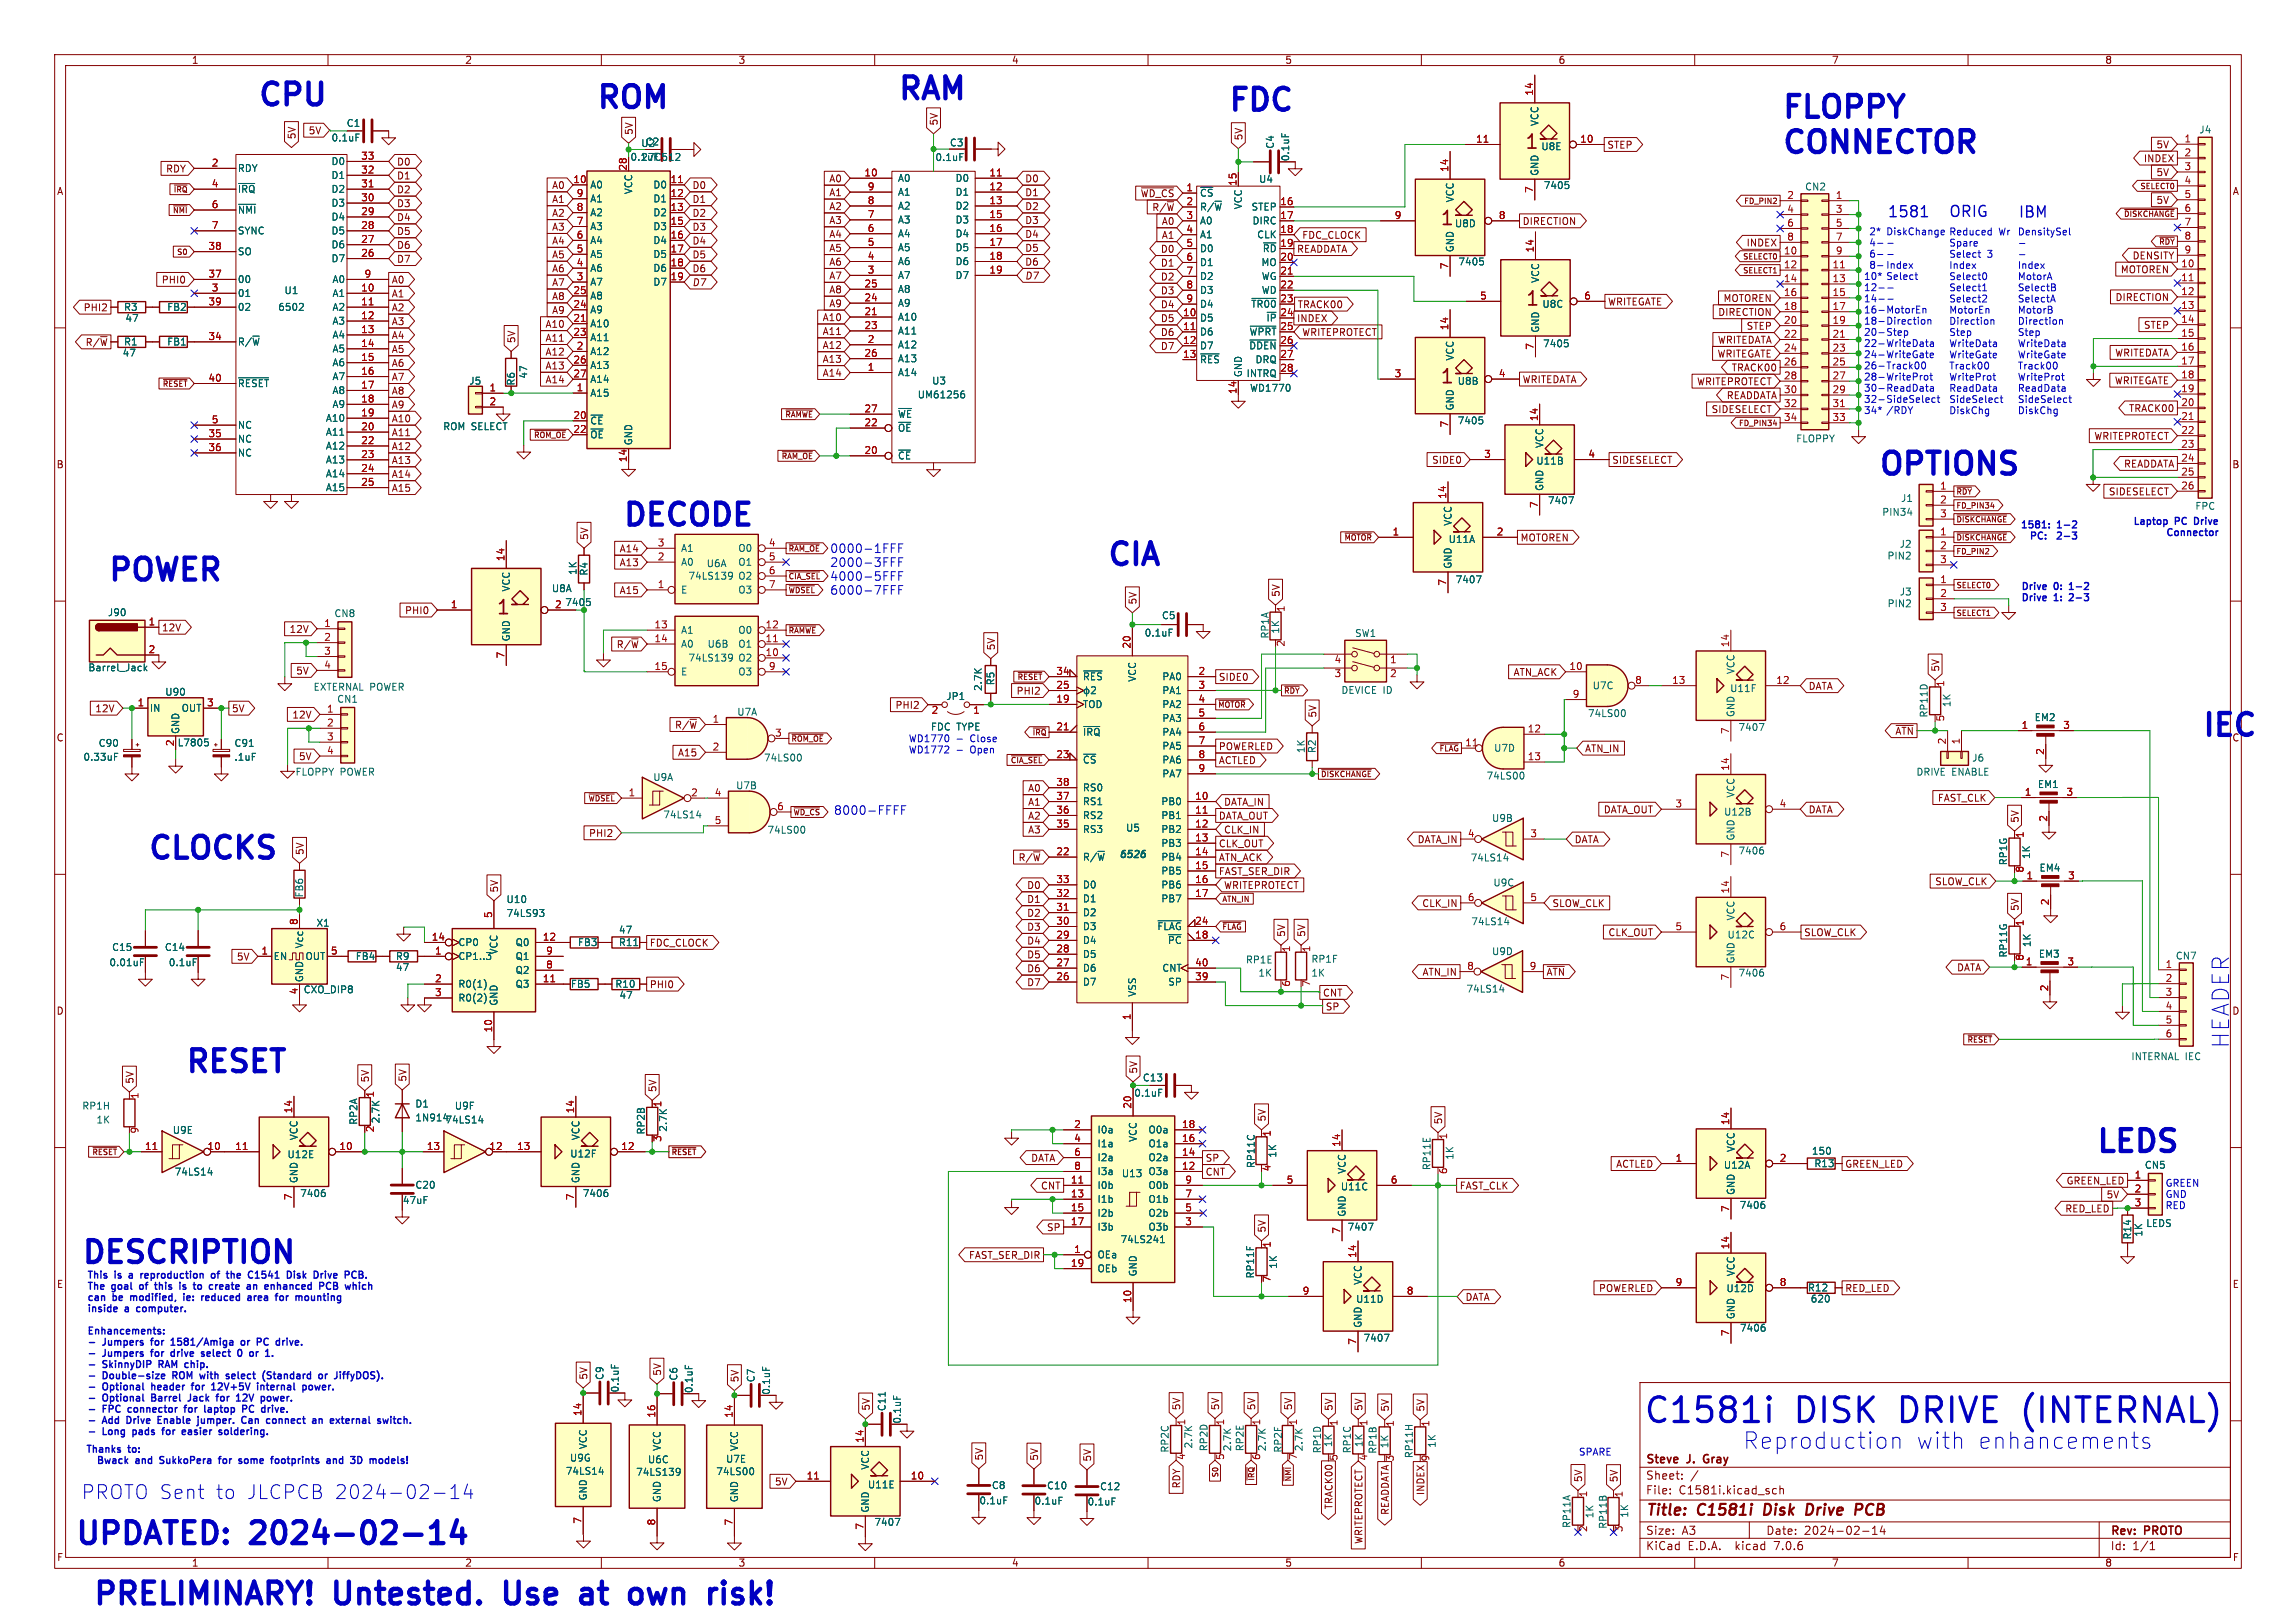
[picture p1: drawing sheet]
<svg xmlns="http://www.w3.org/2000/svg" width="420mm" height="297mm" viewBox="0 0 420 297" stroke-linecap="round" stroke-linejoin="round" font-family="sans-serif">
<defs><g id="words">
<g font-size="6.3" fill="#0000c2">
<text x="300.5" y="260.7">C1581i</text>
<text x="328.6" y="260.7">DISK</text>
<text x="348.4" y="260.7">DRIVE (INTERNAL)</text>
</g>
<g font-size="5.6" fill="#0000c2">
<text x="47" y="19.6">CPU</text>
<text x="108.9" y="20.1">ROM</text>
<text x="164" y="18.5">RAM</text>
<text x="224.5" y="20.6">FDC</text>
<text x="325.8" y="21.9">FLOPPY</text>
<text x="325.8" y="28.4">CONNECTOR</text>
<text x="343.4" y="87.2">OPTIONS</text>
<text x="113.7" y="96.5">DECODE</text>
<text x="19.6" y="106.6">POWER</text>
<text x="202.3" y="103.8">CIA</text>
<text x="402.6" y="135">IEC</text>
<text x="26.8" y="157.5">CLOCKS</text>
<text x="33.7" y="196.5">RESET</text>
<text x="383.2" y="211.2">LEDS</text>
<text x="14.7" y="231.5">DESCRIPTION</text>
<text x="13.5" y="282.9">UPDATED:</text>
<text x="46.4" y="282.9">2024-02-14</text>
<text x="16.8" y="294">PRELIMINARY!</text>
<text x="61.7" y="294">Untested.</text>
<text x="94.3" y="294">Use</text>
<text x="109.8" y="294">at</text>
<text x="120.4" y="294">own</text>
<text x="136.4" y="294">risk!</text>
</g>
<g font-size="4.2" fill="#0000c2">
<text x="408" y="192" transform="rotate(-90 408 192)">HEADER</text>
<text x="318.7" y="265.4">Reproduction</text>
<text x="350.3" y="265.4">with</text>
<text x="361.4" y="265.4">enhancements</text>
</g>
<g font-size="3.5" fill="#006464">
<text x="278.8" y="27.7">1</text>
<text x="263.3" y="41.7">1</text>
<text x="278.9" y="56.4">1</text>
<text x="263.3" y="70.6">1</text>
<text x="90.7" y="112.9">1</text>
</g>
<g font-size="3.5" fill="#0000c2">
<text x="14.8" y="274.6">PROTO Sent</text>
<text x="39.2" y="274.6">to</text>
<text x="44.9" y="274.6">JLCPCB 2024-02-14</text>
</g>
<g font-size="2.8" fill="#0000c2">
<text x="345.2" y="39.9">1581</text>
<text x="356.4" y="39.9">ORIG</text>
<text x="369.1" y="40">IBM</text>
</g>
<g font-size="2.8" fill="#840000">
<text x="301" y="277.9">Title:</text>
<text x="310.6" y="277.9">C1581i</text>
<text x="323.5" y="277.9">Disk</text>
<text x="332.1" y="277.9">Drive</text>
<text x="341.8" y="277.9">PCB</text>
</g>
<g font-size="2.2" fill="#0000c2">
<text x="151.7" y="101.3">0000-1FFF</text>
<text x="151.7" y="103.9">2000-3FFF</text>
<text x="151.7" y="106.4">4000-5FFF</text>
<text x="151.7" y="108.9">6000-7FFF</text>
<text x="152.4" y="149.2">8000-FFFF</text>
</g>
<g font-size="2.1" fill="#840000">
<text x="301" y="268.2">Steve</text>
<text x="308.7" y="268.2">J.</text>
<text x="312.3" y="268.2">Gray</text>
<text x="301" y="273.7">File:</text>
<text x="301" y="271">Sheet:</text>
<text x="307.1" y="273.7">C1581i.kicad_sch</text>
<text x="301" y="281.1">Size:</text>
<text x="307.6" y="281.1">A3</text>
<text x="323" y="281.1">Date:</text>
<text x="330" y="281.1">2024-02-14</text>
<text x="386" y="281.3">Rev:</text>
<text x="392.4" y="281.3">PROTO</text>
<text x="301" y="283.9">KiCad</text>
<text x="308.7" y="283.9">E.D.A.</text>
<text x="317.6" y="283.9">kicad</text>
<text x="324.8" y="283.9">7.0.6</text>
<text x="386" y="283.9">Id:</text>
<text x="390.1" y="283.9">1/1</text>
</g>
<g font-size="1.8" fill="#840000">
<text x="35" y="11.9">1</text>
<text x="85" y="11.9">2</text>
<text x="135" y="11.9">3</text>
<text x="185" y="11.9">4</text>
<text x="235" y="11.9">5</text>
<text x="285" y="11.9">6</text>
<text x="335" y="11.9">7</text>
<text x="385" y="11.9">8</text>
<text x="171.7" y="23.1" transform="rotate(-90 171.7 23.1)">5V</text>
<text x="54.3" y="25.6" transform="rotate(-90 54.3 25.6)">5V</text>
<text x="56.4" y="24.8">5V</text>
<text x="115.9" y="24.8" transform="rotate(-90 115.9 24.8)">5V</text>
<text x="173.7" y="27">C3</text>
<text x="227.5" y="25.8" transform="rotate(-90 227.5 25.8)">5V</text>
<text x="293.9" y="27.4">STEP</text>
<text x="392.1" y="29.9">INDEX</text>
<text x="394.4" y="27.3">5V</text>
<text x="10.3" y="35.9">A</text>
<text x="30.3" y="31.8">RDY</text>
<text x="72.5" y="30.5">D0</text>
<text x="72.5" y="33">D1</text>
<text x="72.5" y="35.6">D2</text>
<text x="100.9" y="34.8">A0</text>
<text x="126.6" y="34.8">D0</text>
<text x="151.6" y="33.6">A0</text>
<text x="187.4" y="33.6">D0</text>
<text x="394.4" y="32.4">5V</text>
<text x="408.3" y="35.9">A</text>
<text x="72.5" y="40.7">D4</text>
<text x="72.5" y="38.1">D3</text>
<text x="100.9" y="37.3">A1</text>
<text x="100.9" y="39.9">A2</text>
<text x="126.6" y="37.3">D1</text>
<text x="126.6" y="39.9">D2</text>
<text x="151.6" y="36.1">A1</text>
<text x="151.6" y="41.2">A3</text>
<text x="151.6" y="38.6">A2</text>
<text x="187.4" y="38.6">D2</text>
<text x="187.4" y="36.1">D1</text>
<text x="187.4" y="41.2">D3</text>
<text x="208.6" y="36.3">~{WD_CS}</text>
<text x="210.7" y="38.8">R/~{W}</text>
<text x="212.4" y="41.4">A0</text>
<text x="278.4" y="41.4">DIRECTION</text>
<text x="394.4" y="37.5">5V</text>
<text x="72.5" y="43.2">D5</text>
<text x="72.5" y="45.7">D6</text>
<text x="100.9" y="44.9">A4</text>
<text x="100.9" y="42.4">A3</text>
<text x="100.9" y="47.5">A5</text>
<text x="126.6" y="42.4">D3</text>
<text x="126.6" y="44.9">D4</text>
<text x="126.6" y="47.5">D5</text>
<text x="151.6" y="43.7">A4</text>
<text x="151.6" y="46.3">A5</text>
<text x="187.4" y="46.3">D5</text>
<text x="187.4" y="43.7">D4</text>
<text x="212.2" y="46.4">D0</text>
<text x="212.4" y="43.9">A1</text>
<text x="237.2" y="46.4">READDATA</text>
<text x="238.1" y="43.9">FDC_CLOCK</text>
<text x="319.4" y="45.3">INDEX</text>
<text x="390" y="47.7">DENSITY</text>
<text x="29.5" y="52.1">PHI0</text>
<text x="71.6" y="52.1">A0</text>
<text x="72.5" y="48.3">D7</text>
<text x="100.9" y="50">A6</text>
<text x="100.9" y="52.6">A7</text>
<text x="126.6" y="50">D6</text>
<text x="126.6" y="52.6">D7</text>
<text x="151.6" y="53.9">A8</text>
<text x="151.6" y="51.3">A7</text>
<text x="151.6" y="48.8">A6</text>
<text x="187.4" y="48.8">D6</text>
<text x="187.4" y="51.3">D7</text>
<text x="212.2" y="49">D1</text>
<text x="212.2" y="51.5">D2</text>
<text x="387.8" y="50.2">MOTOREN</text>
<text x="15.2" y="57.2">PHI2</text>
<text x="71.6" y="59.7">A3</text>
<text x="71.6" y="54.6">A1</text>
<text x="71.6" y="57.2">A2</text>
<text x="100.9" y="57.6">A9</text>
<text x="100.9" y="55.1">A8</text>
<text x="150.4" y="59">A10</text>
<text x="151.6" y="56.4">A9</text>
<text x="212.2" y="54.1">D3</text>
<text x="212.2" y="56.6">D4</text>
<text x="212.2" y="59.1">D5</text>
<text x="237.2" y="59.1">INDEX</text>
<text x="237.3" y="56.6">TRACK00</text>
<text x="294.1" y="56.1">WRITEGATE</text>
<text x="314.2" y="58">DIRECTION</text>
<text x="315.2" y="55.5">MOTOREN</text>
<text x="386.9" y="55.3">DIRECTION</text>
<text x="15.6" y="63.5">R/~{W}</text>
<text x="71.6" y="64.8">A5</text>
<text x="71.6" y="62.2">A4</text>
<text x="94.5" y="62.9" transform="rotate(-90 94.5 62.9)">5V</text>
<text x="99.7" y="60.2">A10</text>
<text x="99.7" y="62.7">A11</text>
<text x="99.7" y="65.3">A12</text>
<text x="150.4" y="64">A12</text>
<text x="150.4" y="61.5">A11</text>
<text x="212.2" y="64.2">D7</text>
<text x="212.2" y="61.7">D6</text>
<text x="238.1" y="61.7">WRITEPROTECT</text>
<text x="314.1" y="65.6">WRITEGATE</text>
<text x="314.1" y="63.1">WRITEDATA</text>
<text x="319.4" y="60.5">STEP</text>
<text x="386.8" y="65.4">WRITEDATA</text>
<text x="392.1" y="60.4">STEP</text>
<text x="71.6" y="69.9">A7</text>
<text x="71.6" y="67.3">A6</text>
<text x="99.7" y="67.8">A13</text>
<text x="99.7" y="70.3">A14</text>
<text x="150.4" y="66.6">A13</text>
<text x="150.4" y="69.1">A14</text>
<text x="278.4" y="70.3">WRITEDATA</text>
<text x="310.3" y="70.7">WRITEPROTECT</text>
<text x="316.7" y="68.2">TRACK00</text>
<text x="386.7" y="70.5">WRITEGATE</text>
<text x="71.6" y="72.4">A8</text>
<text x="71.6" y="74.9">A9</text>
<text x="71.6" y="77.5">A10</text>
<text x="313" y="75.8">SIDESELECT</text>
<text x="315.8" y="73.2">READDATA</text>
<text x="389.3" y="75.6">TRACK00</text>
<text x="71.6" y="80">A11</text>
<text x="71.6" y="82.6">A12</text>
<text x="383" y="80.7">WRITEPROTECT</text>
<text x="10.3" y="85.9">B</text>
<text x="71.6" y="85.1">A13</text>
<text x="71.6" y="87.6">A14</text>
<text x="261.9" y="85.1">SIDE0</text>
<text x="294.8" y="85.1">SIDESELECT</text>
<text x="388.4" y="85.8">READDATA</text>
<text x="408.2" y="85.9">B</text>
<text x="71.6" y="90.2">A15</text>
<text x="385.7" y="90.8">SIDESELECT</text>
<text x="107.8" y="98.9" transform="rotate(-90 107.8 98.9)">5V</text>
<text x="113.2" y="101.3">A14</text>
<text x="278" y="99.3">MOTOREN</text>
<text x="113.2" y="103.8">A13</text>
<text x="74" y="112.6">PHI0</text>
<text x="113.2" y="108.9">A15</text>
<text x="208.1" y="110.7" transform="rotate(-90 208.1 110.7)">5V</text>
<text x="234.3" y="109.3" transform="rotate(-90 234.3 109.3)">5V</text>
<text x="29.5" y="115.7">12V</text>
<text x="52.9" y="116">12V</text>
<text x="112.7" y="118.8">R/~{W}</text>
<text x="182.2" y="119.1" transform="rotate(-90 182.2 119.1)">5V</text>
<text x="54.1" y="123.6">5V</text>
<text x="222.9" y="124.8">SIDE0</text>
<text x="276.8" y="123.9">ATN_ACK</text>
<text x="354.9" y="123" transform="rotate(-90 354.9 123)">5V</text>
<text x="17.3" y="130.5">12V</text>
<text x="42.3" y="130.5">5V</text>
<text x="53.4" y="131.7">12V</text>
<text x="163.7" y="129.9">PHI2</text>
<text x="185.9" y="127.3">PHI2</text>
<text x="241" y="131.4" transform="rotate(-90 241 131.4)">5V</text>
<text x="330.7" y="126.4">DATA</text>
<text x="10.3" y="135.9">C</text>
<text x="123.4" y="133.5">R/~{W}</text>
<text x="222.9" y="137.5">POWERLED</text>
<text x="289.8" y="137.9">ATN_IN</text>
<text x="346.6" y="134.7">~{ATN}</text>
<text x="408.2" y="135.9">C</text>
<text x="54.6" y="139.3">5V</text>
<text x="123.9" y="138.6">A15</text>
<text x="222.9" y="140">ACTLED</text>
<text x="188" y="147.6">A1</text>
<text x="188" y="145.1">A0</text>
<text x="223.8" y="147.6">DATA_IN</text>
<text x="293.3" y="149">DATA_OUT</text>
<text x="330.7" y="149">DATA</text>
<text x="354.4" y="146.9">FAST_CLK</text>
<text x="107.6" y="153.4">PHI2</text>
<text x="188" y="150.2">A2</text>
<text x="188" y="152.7">A3</text>
<text x="222.9" y="155.3">CLK_OUT</text>
<text x="222.9" y="150.2">DATA_OUT</text>
<text x="223.8" y="152.7">CLK_IN</text>
<text x="259.2" y="154.5">DATA_IN</text>
<text x="287.9" y="154.5">DATA</text>
<text x="369.5" y="150.7" transform="rotate(-90 369.5 150.7)">5V</text>
<text x="55.7" y="156.6" transform="rotate(-90 55.7 156.6)">5V</text>
<text x="186.2" y="157.8">R/~{W}</text>
<text x="222.9" y="157.8">ATN_ACK</text>
<text x="222.9" y="160.3">FAST_SER_DIR</text>
<text x="91.3" y="163.4" transform="rotate(-90 91.3 163.4)">5V</text>
<text x="187.8" y="168">D2</text>
<text x="187.8" y="165.4">D1</text>
<text x="187.8" y="162.9">D0</text>
<text x="223.8" y="162.9">WRITEPROTECT</text>
<text x="260.1" y="166.2">CLK_IN</text>
<text x="283.9" y="166.2">SLOW_CLK</text>
<text x="353.9" y="162.2">SLOW_CLK</text>
<text x="369.5" y="166.8" transform="rotate(-90 369.5 166.8)">5V</text>
<text x="118.8" y="173.4">FDC_CLOCK</text>
<text x="187.8" y="170.5">D3</text>
<text x="187.8" y="173">D4</text>
<text x="235.3" y="171.5" transform="rotate(-90 235.3 171.5)">5V</text>
<text x="239" y="171.5" transform="rotate(-90 239 171.5)">5V</text>
<text x="294.1" y="171.5">CLK_OUT</text>
<text x="329.9" y="171.5">SLOW_CLK</text>
<text x="43.2" y="176">5V</text>
<text x="187.8" y="178.1">D6</text>
<text x="187.8" y="175.6">D5</text>
<text x="260.1" y="178.8">ATN_IN</text>
<text x="282.8" y="178.8">~{ATN}</text>
<text x="357.9" y="177.9">DATA</text>
<text x="10.3" y="185.9">D</text>
<text x="118.8" y="181">PHI0</text>
<text x="187.8" y="180.7">D7</text>
<text x="241.9" y="182.6">CNT</text>
<text x="408.2" y="185.9">D</text>
<text x="208.2" y="196.6" transform="rotate(-90 208.2 196.6)">5V</text>
<text x="24.6" y="198.4" transform="rotate(-90 24.6 198.4)">5V</text>
<text x="67.7" y="198.2" transform="rotate(-90 67.7 198.2)">5V</text>
<text x="74.5" y="198" transform="rotate(-90 74.5 198)">5V</text>
<text x="120.3" y="199.9" transform="rotate(-90 120.3 199.9)">5V</text>
<text x="231.7" y="205.3" transform="rotate(-90 231.7 205.3)">5V</text>
<text x="264" y="205.8" transform="rotate(-90 264 205.8)">5V</text>
<text x="188.5" y="212.8">DATA</text>
<text x="220.4" y="212.8">SP</text>
<text x="220.4" y="215.3">CNT</text>
<text x="295.5" y="213.9">ACTLED</text>
<text x="337.4" y="213.9">GREEN_LED</text>
<text x="190.3" y="217.9">CNT</text>
<text x="266.9" y="217.9">FAST_CLK</text>
<text x="377.9" y="217">GREEN_LED</text>
<text x="385.2" y="219.5">5V</text>
<text x="191.4" y="225.5">SP</text>
<text x="231.7" y="225.6" transform="rotate(-90 231.7 225.6)">5V</text>
<text x="377.7" y="222.1">RED_LED</text>
<text x="177.1" y="230.6">FAST_SER_DIR</text>
<text x="10.3" y="235.9">E</text>
<text x="268" y="238.2">DATA</text>
<text x="292.4" y="236.6">POWERLED</text>
<text x="337.4" y="236.6">RED_LED</text>
<text x="408.3" y="235.9">E</text>
<text x="121.1" y="251.9" transform="rotate(-90 121.1 251.9)">5V</text>
<text x="107.6" y="252.6" transform="rotate(-90 107.6 252.6)">5V</text>
<text x="135.3" y="253.1" transform="rotate(-90 135.3 253.1)">5V</text>
<text x="159.3" y="258.2" transform="rotate(-90 159.3 258.2)">5V</text>
<text x="216.1" y="258.2" transform="rotate(-90 216.1 258.2)">5V</text>
<text x="223.2" y="258.2" transform="rotate(-90 223.2 258.2)">5V</text>
<text x="229.8" y="258.2" transform="rotate(-90 229.8 258.2)">5V</text>
<text x="236.5" y="258.2" transform="rotate(-90 236.5 258.2)">5V</text>
<text x="244" y="258.3" transform="rotate(-90 244 258.3)">5V</text>
<text x="249.4" y="258.3" transform="rotate(-90 249.4 258.3)">5V</text>
<text x="254.2" y="258.4" transform="rotate(-90 254.2 258.4)">5V</text>
<text x="260.7" y="258.4" transform="rotate(-90 260.7 258.4)">5V</text>
<text x="180" y="267.4" transform="rotate(-90 180 267.4)">5V</text>
<text x="190.1" y="267.4" transform="rotate(-90 190.1 267.4)">5V</text>
<text x="199.8" y="267.6" transform="rotate(-90 199.8 267.6)">5V</text>
<text x="141.7" y="272">5V</text>
<text x="216.1" y="272.5" transform="rotate(-90 216.1 272.5)">RDY</text>
<text x="260.7" y="273.7" transform="rotate(-90 260.7 273.7)">INDEX</text>
<text x="289.6" y="271.3" transform="rotate(-90 289.6 271.3)">5V</text>
<text x="296.1" y="271.3" transform="rotate(-90 296.1 271.3)">5V</text>
<text x="244" y="276.3" transform="rotate(-90 244 276.3)">TRACK00</text>
<text x="254.2" y="277.3" transform="rotate(-90 254.2 277.3)">READDATA</text>
<text x="10.3" y="285.9">F</text>
<text x="35" y="286.9">1</text>
<text x="85" y="286.9">2</text>
<text x="135" y="286.9">3</text>
<text x="185" y="286.9">4</text>
<text x="235" y="286.9">5</text>
<text x="249.4" y="282.6" transform="rotate(-90 249.4 282.6)">WRITEPROTECT</text>
<text x="285" y="286.9">6</text>
<text x="335" y="286.9">7</text>
<text x="385" y="286.9">8</text>
<text x="408.3" y="285.9">F</text>
</g>
<g font-size="1.8" fill="#a90000">
<text x="280.5" y="17.6" transform="rotate(-90 280.5 17.6)">14</text>
<text x="66" y="29.3">33</text>
<text x="269.9" y="26.2">11</text>
<text x="289" y="26.2">10</text>
<text x="399.5" y="26.1">1</text>
<text x="399.5" y="28.7">2</text>
<text x="38.6" y="30.6">2</text>
<text x="38.6" y="34.4">4</text>
<text x="66" y="34.4">31</text>
<text x="66" y="31.8">32</text>
<text x="104.8" y="33.6">10</text>
<text x="114.7" y="31.3" transform="rotate(-90 114.7 31.3)">28</text>
<text x="122.6" y="33.6">11</text>
<text x="158" y="32.4">10</text>
<text x="158.6" y="34.9">9</text>
<text x="180.9" y="32.4">11</text>
<text x="180.9" y="34.9">12</text>
<text x="216.9" y="35.1">1</text>
<text x="226.3" y="34.1" transform="rotate(-90 226.3 34.1)">15</text>
<text x="265" y="31.6" transform="rotate(-90 265 31.6)">14</text>
<text x="280.5" y="35.4" transform="rotate(-90 280.5 35.4)">7</text>
<text x="399.5" y="31.2">3</text>
<text x="399.5" y="33.8">4</text>
<text x="38.6" y="38.2">6</text>
<text x="38.6" y="42">7</text>
<text x="66" y="42">28</text>
<text x="66" y="39.4">29</text>
<text x="66" y="36.9">30</text>
<text x="105.4" y="41.2">7</text>
<text x="105.4" y="38.7">8</text>
<text x="105.4" y="36.1">9</text>
<text x="122.6" y="36.1">12</text>
<text x="122.6" y="38.7">13</text>
<text x="122.6" y="41.2">15</text>
<text x="158.6" y="40">7</text>
<text x="158.6" y="37.4">8</text>
<text x="180.9" y="37.4">13</text>
<text x="180.9" y="40">15</text>
<text x="216.9" y="37.6">2</text>
<text x="216.9" y="40.2">3</text>
<text x="234.1" y="37.6">16</text>
<text x="234.1" y="40.2">17</text>
<text x="255" y="40.2">9</text>
<text x="274.1" y="40.2">8</text>
<text x="326.8" y="36.5">2</text>
<text x="326.8" y="39">4</text>
<text x="326.8" y="41.6">6</text>
<text x="335.7" y="36.5">1</text>
<text x="335.7" y="39">3</text>
<text x="335.7" y="41.6">5</text>
<text x="399.5" y="36.3">5</text>
<text x="399.5" y="38.8">6</text>
<text x="399.5" y="41.4">7</text>
<text x="38" y="45.8">38</text>
<text x="66" y="47.1">26</text>
<text x="66" y="44.5">27</text>
<text x="105.4" y="46.3">5</text>
<text x="105.4" y="43.7">6</text>
<text x="122.6" y="43.7">16</text>
<text x="122.6" y="46.3">17</text>
<text x="158.6" y="47.6">4</text>
<text x="158.6" y="45.1">5</text>
<text x="158.6" y="42.5">6</text>
<text x="180.9" y="42.5">16</text>
<text x="180.9" y="45.1">17</text>
<text x="180.9" y="47.6">18</text>
<text x="216.9" y="45.2">5</text>
<text x="216.9" y="47.8">6</text>
<text x="216.9" y="42.7">4</text>
<text x="234.1" y="42.7">18</text>
<text x="234.1" y="45.2">19</text>
<text x="234.1" y="47.8">20</text>
<text x="280.6" y="46.3" transform="rotate(-90 280.6 46.3)">14</text>
<text x="326.2" y="46.6">10</text>
<text x="326.8" y="44.1">8</text>
<text x="335.7" y="44.1">7</text>
<text x="335.7" y="46.6">9</text>
<text x="399.5" y="43.9">8</text>
<text x="399.5" y="46.5">9</text>
<text x="38" y="50.9">37</text>
<text x="38.6" y="53.4">3</text>
<text x="66" y="53.4">10</text>
<text x="66.6" y="50.9">9</text>
<text x="104.8" y="53.9">25</text>
<text x="105.4" y="51.4">3</text>
<text x="105.4" y="48.8">4</text>
<text x="122.6" y="48.8">18</text>
<text x="122.6" y="51.4">19</text>
<text x="158" y="52.7">25</text>
<text x="158.6" y="50.1">3</text>
<text x="180.9" y="50.1">19</text>
<text x="216.9" y="50.3">7</text>
<text x="216.9" y="52.9">8</text>
<text x="234.1" y="50.3">21</text>
<text x="234.1" y="52.9">22</text>
<text x="265" y="49.4" transform="rotate(-90 265 49.4)">7</text>
<text x="326.2" y="49.2">12</text>
<text x="326.2" y="51.7">14</text>
<text x="335.1" y="49.2">11</text>
<text x="335.1" y="51.7">13</text>
<text x="398.9" y="49">10</text>
<text x="398.9" y="51.5">11</text>
<text x="38" y="56">39</text>
<text x="66" y="56">11</text>
<text x="66" y="58.5">12</text>
<text x="104.8" y="59">21</text>
<text x="104.8" y="56.4">24</text>
<text x="158" y="57.8">21</text>
<text x="158" y="55.2">24</text>
<text x="216.3" y="57.9">10</text>
<text x="216.9" y="55.4">9</text>
<text x="234.1" y="55.4">23</text>
<text x="234.1" y="57.9">24</text>
<text x="270.6" y="54.9">5</text>
<text x="289.7" y="54.9">6</text>
<text x="326.2" y="54.3">16</text>
<text x="326.2" y="56.8">18</text>
<text x="326.2" y="59.3">20</text>
<text x="335.1" y="54.3">15</text>
<text x="335.1" y="56.8">17</text>
<text x="335.1" y="59.3">19</text>
<text x="398.9" y="54.1">12</text>
<text x="398.9" y="56.6">13</text>
<text x="398.9" y="59.2">14</text>
<text x="38" y="62.3">34</text>
<text x="66" y="61">13</text>
<text x="66" y="63.6">14</text>
<text x="104.8" y="61.5">23</text>
<text x="105.4" y="64.1">2</text>
<text x="158" y="60.3">23</text>
<text x="158" y="65.4">26</text>
<text x="158.6" y="62.8">2</text>
<text x="216.3" y="60.5">11</text>
<text x="216.3" y="63">12</text>
<text x="216.3" y="65.6">13</text>
<text x="234.1" y="60.5">25</text>
<text x="234.1" y="63">26</text>
<text x="234.1" y="65.6">27</text>
<text x="265" y="60.5" transform="rotate(-90 265 60.5)">14</text>
<text x="280.6" y="64.1" transform="rotate(-90 280.6 64.1)">7</text>
<text x="326.2" y="61.9">22</text>
<text x="326.2" y="64.4">24</text>
<text x="335.1" y="61.9">21</text>
<text x="335.1" y="64.4">23</text>
<text x="398.9" y="61.7">15</text>
<text x="398.9" y="64.2">16</text>
<text x="38" y="69.9">40</text>
<text x="66" y="66.1">15</text>
<text x="66" y="68.7">16</text>
<text x="66" y="71.2">17</text>
<text x="89.4" y="71.7">1</text>
<text x="104.8" y="66.6">26</text>
<text x="104.8" y="69.1">27</text>
<text x="105.4" y="71.7">1</text>
<text x="158.6" y="67.9">1</text>
<text x="234.1" y="68.1">28</text>
<text x="255" y="69.1">3</text>
<text x="274.1" y="69.1">4</text>
<text x="326.2" y="67">26</text>
<text x="326.2" y="69.5">28</text>
<text x="335.1" y="67">25</text>
<text x="335.1" y="69.5">27</text>
<text x="398.9" y="66.8">17</text>
<text x="398.9" y="69.3">18</text>
<text x="398.9" y="71.9">19</text>
<text x="38.6" y="77.5">5</text>
<text x="66" y="73.7">18</text>
<text x="66" y="76.3">19</text>
<text x="89.4" y="74.2">2</text>
<text x="104.8" y="76.8">20</text>
<text x="158" y="75.5">27</text>
<text x="226.3" y="72.2" transform="rotate(-90 226.3 72.2)">14</text>
<text x="281.4" y="77.2" transform="rotate(-90 281.4 77.2)">14</text>
<text x="326.2" y="72">30</text>
<text x="326.2" y="74.6">32</text>
<text x="326.2" y="77.1">34</text>
<text x="335.1" y="72">29</text>
<text x="335.1" y="74.6">31</text>
<text x="335.1" y="77.1">33</text>
<text x="398.9" y="74.4">20</text>
<text x="398.9" y="76.9">21</text>
<text x="38" y="80.1">35</text>
<text x="38" y="82.6">36</text>
<text x="66" y="78.8">20</text>
<text x="66" y="81.4">22</text>
<text x="66" y="83.9">23</text>
<text x="104.8" y="79.3">22</text>
<text x="158" y="83.2">20</text>
<text x="158" y="78.1">22</text>
<text x="265" y="78.3" transform="rotate(-90 265 78.3)">7</text>
<text x="271.4" y="83.8">3</text>
<text x="290.5" y="83.8">4</text>
<text x="398.9" y="79.5">22</text>
<text x="398.9" y="82">23</text>
<text x="66" y="86.4">24</text>
<text x="66" y="89">25</text>
<text x="114.7" y="84.7" transform="rotate(-90 114.7 84.7)">14</text>
<text x="354.8" y="89.7">1</text>
<text x="398.9" y="84.6">24</text>
<text x="398.9" y="87.1">25</text>
<text x="398.9" y="89.6">26</text>
<text x="264.6" y="91.4" transform="rotate(-90 264.6 91.4)">14</text>
<text x="281.4" y="93.1" transform="rotate(-90 281.4 93.1)">7</text>
<text x="354.8" y="92.2">2</text>
<text x="354.8" y="94.7">3</text>
<text x="120.2" y="100.1">3</text>
<text x="140.5" y="100.1">4</text>
<text x="254.6" y="98.1">1</text>
<text x="273.7" y="98.1">2</text>
<text x="354.8" y="98">1</text>
<text x="354.8" y="100.6">2</text>
<text x="92.4" y="102.8" transform="rotate(-90 92.4 102.8)">14</text>
<text x="120.2" y="107.7">1</text>
<text x="120.2" y="102.6">2</text>
<text x="140.5" y="102.6">5</text>
<text x="140.5" y="105.2">6</text>
<text x="140.5" y="107.7">7</text>
<text x="264.6" y="107.3" transform="rotate(-90 264.6 107.3)">7</text>
<text x="354.8" y="103.1">3</text>
<text x="354.8" y="106.8">1</text>
<text x="82.4" y="111.4">1</text>
<text x="101.4" y="111.4">2</text>
<text x="235.3" y="112.1" transform="rotate(-90 235.3 112.1)">1</text>
<text x="354.8" y="109.3">2</text>
<text x="354.8" y="111.9">3</text>
<text x="27.1" y="114.5">1</text>
<text x="27.1" y="119.6">2</text>
<text x="59.2" y="114.8">1</text>
<text x="59.2" y="117.3">2</text>
<text x="59.2" y="119.9">3</text>
<text x="119.6" y="115.1">13</text>
<text x="119.6" y="117.6">14</text>
<text x="139.9" y="117.6">11</text>
<text x="139.9" y="115.1">12</text>
<text x="206.9" y="118.8" transform="rotate(-90 206.9 118.8)">20</text>
<text x="235.3" y="118.4" transform="rotate(-90 235.3 118.4)">2</text>
<text x="316.4" y="118.5" transform="rotate(-90 316.4 118.5)">14</text>
<text x="59.2" y="122.4">4</text>
<text x="92.4" y="120.6" transform="rotate(-90 92.4 120.6)">7</text>
<text x="119.6" y="122.7">15</text>
<text x="139.9" y="120.1">10</text>
<text x="140.5" y="122.7">9</text>
<text x="193.1" y="123.6">34</text>
<text x="219.1" y="123.6">2</text>
<text x="244" y="124.2">3</text>
<text x="244" y="121.7">4</text>
<text x="254.2" y="121.7">1</text>
<text x="254.2" y="124.2">2</text>
<text x="287" y="122.7">10</text>
<text x="299" y="125.2">8</text>
<text x="305.8" y="125.2">13</text>
<text x="324.8" y="125.2">12</text>
<text x="356" y="125.8" transform="rotate(-90 356 125.8)">1</text>
<text x="25.1" y="129.3">1</text>
<text x="37.8" y="129.3">3</text>
<text x="59.7" y="130.5">1</text>
<text x="170.3" y="130.9">2</text>
<text x="177.9" y="130.9">1</text>
<text x="193.1" y="128.7">19</text>
<text x="193.1" y="126.1">25</text>
<text x="219.1" y="126.1">3</text>
<text x="219.1" y="128.7">4</text>
<text x="219.1" y="131.2">5</text>
<text x="287.6" y="127.8">9</text>
<text x="31.9" y="136.6" transform="rotate(-90 31.9 136.6)">2</text>
<text x="59.7" y="133">2</text>
<text x="59.7" y="135.6">3</text>
<text x="130.3" y="132.3">1</text>
<text x="130.3" y="137.4">2</text>
<text x="141.7" y="134.9">3</text>
<text x="193.1" y="133.7">21</text>
<text x="219.1" y="133.7">6</text>
<text x="219.1" y="136.3">7</text>
<text x="267.9" y="136.7">11</text>
<text x="279.4" y="134.1">12</text>
<text x="316.4" y="134.4" transform="rotate(-90 316.4 134.4)">7</text>
<text x="356" y="132.1" transform="rotate(-90 356 132.1)">5</text>
<text x="356" y="136.3" transform="rotate(-90 356 136.3)">2</text>
<text x="358.5" y="136.3" transform="rotate(-90 358.5 136.3)">1</text>
<text x="369.7" y="133.5">1</text>
<text x="377.3" y="133.5">3</text>
<text x="59.7" y="138.1">4</text>
<text x="193.1" y="138.8">23</text>
<text x="193.1" y="143.9">38</text>
<text x="219.1" y="138.8">8</text>
<text x="219.1" y="141.4">9</text>
<text x="279.4" y="139.2">13</text>
<text x="316.4" y="141.1" transform="rotate(-90 316.4 141.1)">14</text>
<text x="374" y="138.2" transform="rotate(-90 374 138.2)">2</text>
<text x="114.9" y="145.8">1</text>
<text x="126.3" y="145.8">2</text>
<text x="130.6" y="145.8">4</text>
<text x="142.1" y="148.3">6</text>
<text x="193.1" y="149">36</text>
<text x="193.1" y="146.4">37</text>
<text x="218.5" y="146.4">10</text>
<text x="218.5" y="149">11</text>
<text x="306.4" y="147.8">3</text>
<text x="325.4" y="147.8">4</text>
<text x="370.3" y="145.7">1</text>
<text x="377.9" y="145.7">3</text>
<text x="130.6" y="150.9">5</text>
<text x="193.1" y="151.5">35</text>
<text x="218.5" y="151.5">12</text>
<text x="218.5" y="154.1">13</text>
<text x="268.4" y="153.3">4</text>
<text x="279.8" y="153.3">3</text>
<text x="370.5" y="153.4" transform="rotate(-90 370.5 153.4)">1</text>
<text x="374.5" y="150.5" transform="rotate(-90 374.5 150.5)">2</text>
<text x="193.1" y="156.6">22</text>
<text x="193.1" y="161.7">33</text>
<text x="218.5" y="156.6">14</text>
<text x="218.5" y="159.1">15</text>
<text x="218.5" y="161.7">16</text>
<text x="316.4" y="157" transform="rotate(-90 316.4 157)">7</text>
<text x="370.5" y="159.8" transform="rotate(-90 370.5 159.8)">8</text>
<text x="370.6" y="161">1</text>
<text x="378.2" y="161">3</text>
<text x="193.1" y="166.8">31</text>
<text x="193.1" y="164.2">32</text>
<text x="218.5" y="164.2">17</text>
<text x="268.4" y="165">6</text>
<text x="279.8" y="165">5</text>
<text x="316.4" y="163.6" transform="rotate(-90 316.4 163.6)">14</text>
<text x="374.9" y="165.8" transform="rotate(-90 374.9 165.8)">2</text>
<text x="54.5" y="169.4" transform="rotate(-90 54.5 169.4)">8</text>
<text x="78.9" y="172.2">14</text>
<text x="90.1" y="168.1" transform="rotate(-90 90.1 168.1)">5</text>
<text x="99.2" y="172.2">12</text>
<text x="193.1" y="171.8">29</text>
<text x="193.1" y="169.3">30</text>
<text x="218.5" y="171.8">18</text>
<text x="218.5" y="169.3">24</text>
<text x="306.4" y="170.3">5</text>
<text x="325.4" y="170.3">6</text>
<text x="370.5" y="169.6" transform="rotate(-90 370.5 169.6)">1</text>
<text x="47.7" y="174.8">1</text>
<text x="60.4" y="174.8">5</text>
<text x="79.5" y="174.8">1</text>
<text x="79.5" y="179.8">2</text>
<text x="99.2" y="179.8">11</text>
<text x="99.8" y="177.3">8</text>
<text x="99.8" y="174.8">9</text>
<text x="193.1" y="179.5">26</text>
<text x="193.1" y="176.9">27</text>
<text x="193.1" y="174.4">28</text>
<text x="218.5" y="179.5">39</text>
<text x="218.5" y="176.9">40</text>
<text x="236.3" y="174.3" transform="rotate(-90 236.3 174.3)">1</text>
<text x="240" y="174.3" transform="rotate(-90 240 174.3)">1</text>
<text x="268.3" y="177.5">8</text>
<text x="279.7" y="177.5">9</text>
<text x="316.4" y="179.5" transform="rotate(-90 316.4 179.5)">7</text>
<text x="370.5" y="176.7">1</text>
<text x="370.5" y="175.9" transform="rotate(-90 370.5 175.9)">8</text>
<text x="378.1" y="176.7">3</text>
<text x="396" y="177.2">1</text>
<text x="396" y="179.8">2</text>
<text x="54.5" y="182.1" transform="rotate(-90 54.5 182.1)">4</text>
<text x="79.5" y="182.4">3</text>
<text x="236.3" y="180.7" transform="rotate(-90 236.3 180.7)">6</text>
<text x="240" y="180.7" transform="rotate(-90 240 180.7)">7</text>
<text x="374.7" y="181.5" transform="rotate(-90 374.7 181.5)">2</text>
<text x="396" y="182.3">3</text>
<text x="396" y="184.8">4</text>
<text x="90.1" y="189" transform="rotate(-90 90.1 189)">10</text>
<text x="206.9" y="186.8" transform="rotate(-90 206.9 186.8)">1</text>
<text x="396" y="187.4">5</text>
<text x="396" y="189.9">6</text>
<text x="25.7" y="201.2" transform="rotate(-90 25.7 201.2)">1</text>
<text x="53.5" y="203.8" transform="rotate(-90 53.5 203.8)">14</text>
<text x="68.7" y="200.9" transform="rotate(-90 68.7 200.9)">1</text>
<text x="105.1" y="203.8" transform="rotate(-90 105.1 203.8)">14</text>
<text x="121.3" y="202.7" transform="rotate(-90 121.3 202.7)">1</text>
<text x="207" y="203" transform="rotate(-90 207 203)">20</text>
<text x="25.7" y="207.5" transform="rotate(-90 25.7 207.5)">9</text>
<text x="68.7" y="207.3" transform="rotate(-90 68.7 207.3)">2</text>
<text x="121.3" y="209.1" transform="rotate(-90 121.3 209.1)">3</text>
<text x="196.4" y="206.5">2</text>
<text x="196.4" y="209">4</text>
<text x="216.1" y="209">16</text>
<text x="216.1" y="206.5">18</text>
<text x="232.7" y="208.1" transform="rotate(-90 232.7 208.1)">1</text>
<text x="245.2" y="210" transform="rotate(-90 245.2 210)">14</text>
<text x="265" y="208.6" transform="rotate(-90 265 208.6)">1</text>
<text x="316.4" y="206" transform="rotate(-90 316.4 206)">14</text>
<text x="26.4" y="210.5">11</text>
<text x="37.9" y="210.5">10</text>
<text x="42.9" y="210.5">11</text>
<text x="62" y="210.5">10</text>
<text x="78" y="210.5">13</text>
<text x="89.4" y="210.5">12</text>
<text x="94.5" y="210.5">13</text>
<text x="113.5" y="210.5">12</text>
<text x="196.4" y="211.6">6</text>
<text x="196.4" y="214.1">8</text>
<text x="216.1" y="214.1">12</text>
<text x="216.1" y="211.6">14</text>
<text x="232.7" y="214.4" transform="rotate(-90 232.7 214.4)">4</text>
<text x="265" y="215" transform="rotate(-90 265 215)">6</text>
<text x="306.4" y="212.7">1</text>
<text x="325.5" y="212.7">2</text>
<text x="390.4" y="215.7">1</text>
<text x="53.5" y="219.7" transform="rotate(-90 53.5 219.7)">7</text>
<text x="105.1" y="219.7" transform="rotate(-90 105.1 219.7)">7</text>
<text x="195.8" y="216.7">11</text>
<text x="195.8" y="219.2">13</text>
<text x="195.8" y="221.7">15</text>
<text x="216.7" y="221.7">5</text>
<text x="216.7" y="219.2">7</text>
<text x="216.7" y="216.7">9</text>
<text x="235.3" y="216.7">5</text>
<text x="254.3" y="216.7">6</text>
<text x="316.4" y="221.9" transform="rotate(-90 316.4 221.9)">7</text>
<text x="390.4" y="218.3">2</text>
<text x="390.4" y="220.8">3</text>
<text x="195.8" y="224.3">17</text>
<text x="216.7" y="224.3">3</text>
<text x="245.2" y="225.9" transform="rotate(-90 245.2 225.9)">7</text>
<text x="195.8" y="231.9">19</text>
<text x="196.4" y="229.4">1</text>
<text x="232.7" y="228.4" transform="rotate(-90 232.7 228.4)">1</text>
<text x="248.2" y="230.3" transform="rotate(-90 248.2 230.3)">14</text>
<text x="316.4" y="228.7" transform="rotate(-90 316.4 228.7)">14</text>
<text x="207" y="238.5" transform="rotate(-90 207 238.5)">10</text>
<text x="232.7" y="234.8" transform="rotate(-90 232.7 234.8)">7</text>
<text x="238.2" y="237">9</text>
<text x="257.2" y="237">8</text>
<text x="306.4" y="235.4">9</text>
<text x="325.5" y="235.4">8</text>
<text x="316.4" y="244.6" transform="rotate(-90 316.4 244.6)">7</text>
<text x="248.2" y="246.2" transform="rotate(-90 248.2 246.2)">7</text>
<text x="106.4" y="259.2" transform="rotate(-90 106.4 259.2)">14</text>
<text x="119.9" y="259.5" transform="rotate(-90 119.9 259.5)">16</text>
<text x="134.1" y="259.6" transform="rotate(-90 134.1 259.6)">14</text>
<text x="217.1" y="260.9" transform="rotate(-90 217.1 260.9)">1</text>
<text x="224.2" y="260.9" transform="rotate(-90 224.2 260.9)">1</text>
<text x="230.8" y="260.9" transform="rotate(-90 230.8 260.9)">1</text>
<text x="237.6" y="260.9" transform="rotate(-90 237.6 260.9)">1</text>
<text x="245" y="261.1" transform="rotate(-90 245 261.1)">1</text>
<text x="250.4" y="261.1" transform="rotate(-90 250.4 261.1)">1</text>
<text x="255.3" y="261.2" transform="rotate(-90 255.3 261.2)">1</text>
<text x="261.8" y="261.2" transform="rotate(-90 261.8 261.2)">1</text>
<text x="158" y="264.1" transform="rotate(-90 158 264.1)">14</text>
<text x="217.1" y="267.3" transform="rotate(-90 217.1 267.3)">4</text>
<text x="224.2" y="267.3" transform="rotate(-90 224.2 267.3)">5</text>
<text x="230.8" y="267.3" transform="rotate(-90 230.8 267.3)">6</text>
<text x="237.6" y="267.3" transform="rotate(-90 237.6 267.3)">7</text>
<text x="245" y="267.4" transform="rotate(-90 245 267.4)">5</text>
<text x="250.4" y="267.4" transform="rotate(-90 250.4 267.4)">4</text>
<text x="255.3" y="267.5" transform="rotate(-90 255.3 267.5)">3</text>
<text x="261.8" y="267.5" transform="rotate(-90 261.8 267.5)">9</text>
<text x="147.5" y="270.8">11</text>
<text x="166.5" y="270.8">10</text>
<text x="290.6" y="274.1" transform="rotate(-90 290.6 274.1)">1</text>
<text x="297.1" y="274.1" transform="rotate(-90 297.1 274.1)">1</text>
<text x="106.4" y="278.9" transform="rotate(-90 106.4 278.9)">7</text>
<text x="119.9" y="279.2" transform="rotate(-90 119.9 279.2)">8</text>
<text x="134.1" y="279.3" transform="rotate(-90 134.1 279.3)">7</text>
<text x="158" y="280" transform="rotate(-90 158 280)">7</text>
<text x="290.6" y="280.4" transform="rotate(-90 290.6 280.4)">2</text>
<text x="297.1" y="280.5" transform="rotate(-90 297.1 280.5)">3</text>
</g>
<g font-size="1.8" fill="#006464">
<text x="63.3" y="23.4">C1</text>
<text x="281.6" y="23.2" transform="rotate(-90 281.6 23.2)">VCC</text>
<text x="60.5" y="26.1">0.1uF</text>
<text x="115.2" y="29.6">0.1uF</text>
<text x="117.2" y="27.1">U2</text>
<text x="117.2" y="29.6">27C512</text>
<text x="118" y="26.8">C2</text>
<text x="171" y="29.7">0.1uF</text>
<text x="233.2" y="27.3" transform="rotate(-90 233.2 27.3)">C4</text>
<text x="236" y="29.6" transform="rotate(-90 236 29.6)">0.1uF</text>
<text x="281.8" y="27.7">U8E</text>
<text x="402.2" y="24.6">J4</text>
<text x="43.4" y="31.7">RDY</text>
<text x="43.4" y="35.5">~{IRQ}</text>
<text x="60.5" y="35.5">D2</text>
<text x="60.5" y="32.9">D1</text>
<text x="60.5" y="30.4">D0</text>
<text x="107.9" y="34.7">A0</text>
<text x="115.8" y="35.6" transform="rotate(-90 115.8 35.6)">VCC</text>
<text x="119.4" y="34.7">D0</text>
<text x="164.2" y="33.5">A0</text>
<text x="174.7" y="33.5">D0</text>
<text x="230.2" y="33.7">U4</text>
<text x="281.6" y="32.3" transform="rotate(-90 281.6 32.3)">GND</text>
<text x="282.3" y="34.8">7405</text>
<text x="330.1" y="35.1">CN2</text>
<text x="43.4" y="39.3">~{NMI}</text>
<text x="60.5" y="40.6">D4</text>
<text x="60.5" y="38">D3</text>
<text x="107.9" y="39.8">A2</text>
<text x="107.9" y="37.2">A1</text>
<text x="119.4" y="37.2">D1</text>
<text x="119.4" y="39.8">D2</text>
<text x="164.2" y="41.1">A3</text>
<text x="164.2" y="38.6">A2</text>
<text x="164.2" y="36">A1</text>
<text x="174.7" y="36">D1</text>
<text x="174.7" y="38.6">D2</text>
<text x="174.7" y="41.1">D3</text>
<text x="219.4" y="36.2">~{CS}</text>
<text x="219.4" y="38.7">R/~{W}</text>
<text x="219.4" y="41.3">A0</text>
<text x="227.4" y="38.4" transform="rotate(-90 227.4 38.4)">VCC</text>
<text x="228.8" y="38.7">STEP</text>
<text x="229" y="41.3">DIRC</text>
<text x="266" y="41.8">U8D</text>
<text x="266.1" y="37.1" transform="rotate(-90 266.1 37.1)">VCC</text>
<text x="43.4" y="46.9">SO</text>
<text x="43.4" y="43.1">SYNC</text>
<text x="60.5" y="45.6">D6</text>
<text x="60.5" y="43.1">D5</text>
<text x="107.9" y="47.4">A5</text>
<text x="107.9" y="44.9">A4</text>
<text x="107.9" y="42.3">A3</text>
<text x="119.4" y="42.3">D3</text>
<text x="119.4" y="44.9">D4</text>
<text x="119.4" y="47.4">D5</text>
<text x="164.2" y="46.2">A5</text>
<text x="164.2" y="43.6">A4</text>
<text x="174.7" y="43.6">D4</text>
<text x="174.7" y="46.2">D5</text>
<text x="219.4" y="46.4">D0</text>
<text x="219.4" y="43.8">A1</text>
<text x="229.9" y="43.8">CLK</text>
<text x="230.9" y="46.4">~{RD}</text>
<text x="266.1" y="46.3" transform="rotate(-90 266.1 46.3)">GND</text>
<text x="43.4" y="52">00</text>
<text x="60.5" y="48.2">D7</text>
<text x="60.7" y="52">A0</text>
<text x="107.9" y="52.5">A7</text>
<text x="107.9" y="49.9">A6</text>
<text x="119.4" y="49.9">D6</text>
<text x="119.4" y="52.5">D7</text>
<text x="164.2" y="53.8">A8</text>
<text x="164.2" y="51.3">A7</text>
<text x="164.2" y="48.7">A6</text>
<text x="174.7" y="48.7">D6</text>
<text x="174.7" y="51.3">D7</text>
<text x="219.4" y="48.9">D1</text>
<text x="219.4" y="51.4">D2</text>
<text x="219.4" y="54">D3</text>
<text x="230.6" y="48.9">MO</text>
<text x="230.7" y="51.4">WG</text>
<text x="230.7" y="54">WD</text>
<text x="266.7" y="48.8">7405</text>
<text x="281.7" y="51.9" transform="rotate(-90 281.7 51.9)">VCC</text>
<text x="22.6" y="57.1">R3</text>
<text x="22.8" y="59.1">47</text>
<text x="30.5" y="57.1">FB2</text>
<text x="43.4" y="54.5">01</text>
<text x="43.4" y="57.1">02</text>
<text x="50.8" y="57.1">6502</text>
<text x="51.9" y="54">U1</text>
<text x="60.7" y="54.5">A1</text>
<text x="60.7" y="57.1">A2</text>
<text x="60.7" y="59.6">A3</text>
<text x="107.9" y="57.6">A9</text>
<text x="107.9" y="55">A8</text>
<text x="164.2" y="58.9">A10</text>
<text x="164.2" y="56.3">A9</text>
<text x="219.4" y="59.1">D5</text>
<text x="219.4" y="56.5">D4</text>
<text x="228.8" y="56.5">~{TR00}</text>
<text x="231.6" y="59.1">~{IP}</text>
<text x="282" y="56.5">U8C</text>
<text x="22.3" y="65.5">47</text>
<text x="22.6" y="63.4">R1</text>
<text x="30.5" y="63.4">FB1</text>
<text x="43.4" y="63.4">R/~{W}</text>
<text x="60.7" y="62.2">A4</text>
<text x="60.7" y="64.7">A5</text>
<text x="107.9" y="65.2">A12</text>
<text x="107.9" y="60.1">A10</text>
<text x="107.9" y="62.6">A11</text>
<text x="164.2" y="64">A12</text>
<text x="164.2" y="61.4">A11</text>
<text x="219.4" y="61.6">D6</text>
<text x="219.4" y="64.1">D7</text>
<text x="228.4" y="64.1">~{DDEN}</text>
<text x="228.5" y="61.6">~{WPRT}</text>
<text x="281.7" y="61" transform="rotate(-90 281.7 61)">GND</text>
<text x="282.2" y="63.8">7405</text>
<text x="43.4" y="71">~{RESET}</text>
<text x="60.7" y="67.2">A6</text>
<text x="60.7" y="69.8">A7</text>
<text x="85.8" y="70.6">J5</text>
<text x="94.4" y="70.7" transform="rotate(-90 94.4 70.7)">R6</text>
<text x="96.6" y="69.4" transform="rotate(-90 96.6 69.4)">47</text>
<text x="107.9" y="67.7">A13</text>
<text x="107.9" y="70.3">A14</text>
<text x="164.2" y="69">A14</text>
<text x="164.2" y="66.5">A13</text>
<text x="170.4" y="70.6">U3</text>
<text x="219.4" y="66.7">~{RES}</text>
<text x="227.4" y="69.1" transform="rotate(-90 227.4 69.1)">GND</text>
<text x="227.9" y="69.2">INTRQ</text>
<text x="228.6" y="71.9">WD1770</text>
<text x="229.6" y="66.7">DRQ</text>
<text x="266.1" y="66.1" transform="rotate(-90 266.1 66.1)">VCC</text>
<text x="266.5" y="70.6">U8B</text>
<text x="59.5" y="77.4">A10</text>
<text x="60.7" y="72.3">A8</text>
<text x="60.7" y="74.9">A9</text>
<text x="107.9" y="72.8">A15</text>
<text x="107.9" y="77.9">~{CE}</text>
<text x="164.2" y="76.7">~{WE}</text>
<text x="167.8" y="73.1">UM61256</text>
<text x="266.1" y="75.2" transform="rotate(-90 266.1 75.2)">GND</text>
<text x="266.5" y="77.9">7405</text>
<text x="43.4" y="81.2">NC</text>
<text x="43.4" y="83.7">NC</text>
<text x="43.4" y="78.7">NC</text>
<text x="59.5" y="79.9">A11</text>
<text x="59.5" y="82.5">A12</text>
<text x="81" y="78.9">ROM SELECT</text>
<text x="107.9" y="80.4">~{OE}</text>
<text x="115.8" y="81.6" transform="rotate(-90 115.8 81.6)">GND</text>
<text x="164.2" y="79.2">~{OE}</text>
<text x="282.5" y="82.1" transform="rotate(-90 282.5 82.1)">VCC</text>
<text x="328.5" y="81.2">FLOPPY</text>
<text x="59.5" y="85">A13</text>
<text x="59.5" y="87.6">A14</text>
<text x="164.2" y="84.3">~{CE}</text>
<text x="280.9" y="85.2">U11B</text>
<text x="282.5" y="89.9" transform="rotate(-90 282.5 89.9)">GND</text>
<text x="59.5" y="90.1">A15</text>
<text x="283.1" y="92.5">7407</text>
<text x="344.2" y="94.6">PIN34</text>
<text x="347.6" y="92">J1</text>
<text x="401.5" y="93.5">FPC</text>
<text x="124.5" y="101.2">A1</text>
<text x="135" y="101.2">O0</text>
<text x="264.9" y="99.6">U11A</text>
<text x="265.7" y="96.3" transform="rotate(-90 265.7 96.3)">VCC</text>
<text x="347.4" y="100.4">J2</text>
<text x="105.7" y="105.3" transform="rotate(-90 105.7 105.3)">1K</text>
<text x="107.7" y="105.4" transform="rotate(-90 107.7 105.4)">R4</text>
<text x="124.5" y="103.7">A0</text>
<text x="125.8" y="106.3">74LS139</text>
<text x="129.2" y="104">U6A</text>
<text x="135" y="103.7">O1</text>
<text x="135" y="106.3">O2</text>
<text x="265.7" y="104.2" transform="rotate(-90 265.7 104.2)">GND</text>
<text x="266.2" y="106.9">7407</text>
<text x="345.2" y="102.6">PIN2</text>
<text x="19.6" y="113">J90</text>
<text x="61.1" y="113.1">CN8</text>
<text x="93.5" y="108.4" transform="rotate(-90 93.5 108.4)">VCC</text>
<text x="100.9" y="108.6">U8A</text>
<text x="103.3" y="111.1">7405</text>
<text x="124.5" y="108.8">E</text>
<text x="135" y="108.8">O3</text>
<text x="212.4" y="113.5">C5</text>
<text x="345.2" y="111.3">PIN2</text>
<text x="347.4" y="109.2">J3</text>
<text x="93.5" y="117.5" transform="rotate(-90 93.5 117.5)">GND</text>
<text x="124.5" y="116.2">A1</text>
<text x="124.5" y="118.7">A0</text>
<text x="129.3" y="118.7">U6B</text>
<text x="135" y="118.7">O1</text>
<text x="135" y="116.2">O0</text>
<text x="209.3" y="116.7">0.1uF</text>
<text x="232.3" y="117" transform="rotate(-90 232.3 117)">RP1A</text>
<text x="234.2" y="116.1" transform="rotate(-90 234.2 116.1)">1K</text>
<text x="247.8" y="116.8">SW1</text>
<text x="16.1" y="123">Barrel_Jack</text>
<text x="124.5" y="123.8">E</text>
<text x="125.8" y="121.3">74LS139</text>
<text x="135" y="121.3">O2</text>
<text x="135" y="123.8">O3</text>
<text x="182.1" y="125.5" transform="rotate(-90 182.1 125.5)">R5</text>
<text x="198" y="124.7">~{RES}</text>
<text x="208" y="124.9" transform="rotate(-90 208 124.9)">VCC</text>
<text x="212.5" y="124.7">PA0</text>
<text x="317.5" y="123.5" transform="rotate(-90 317.5 123.5)">VCC</text>
<text x="27.3" y="130.5">IN</text>
<text x="30.1" y="127.5">U90</text>
<text x="33.1" y="130.5">OUT</text>
<text x="57.3" y="126.6">EXTERNAL POWER</text>
<text x="61.6" y="128.8">CN1</text>
<text x="134.8" y="131.2">U7A</text>
<text x="173" y="128.3">JP1</text>
<text x="179.8" y="126.6" transform="rotate(-90 179.8 126.6)">2.7K</text>
<text x="198" y="129.8">TOD</text>
<text x="212.5" y="127.2">PA1</text>
<text x="212.5" y="129.8">PA2</text>
<text x="245.3" y="127.2">DEVICE ID</text>
<text x="290.4" y="131.4">74LS00</text>
<text x="291.2" y="126.3">U7C</text>
<text x="316.4" y="126.8">U11F</text>
<text x="317.5" y="131.3" transform="rotate(-90 317.5 131.3)">GND</text>
<text x="352.8" y="131.4" transform="rotate(-90 352.8 131.4)">RP11D</text>
<text x="357" y="129.5" transform="rotate(-90 357 129.5)">1K</text>
<text x="17.9" y="136.9">C90</text>
<text x="32.4" y="136.8">L7805</text>
<text x="33" y="134.4" transform="rotate(-90 33 134.4)">GND</text>
<text x="42.8" y="136.9">C91</text>
<text x="170.2" y="133.9">FDC TYPE</text>
<text x="198" y="134.8">~{IRQ}</text>
<text x="212.5" y="132.3">PA3</text>
<text x="212.5" y="134.8">PA4</text>
<text x="212.5" y="137.4">PA5</text>
<text x="238.9" y="137.9" transform="rotate(-90 238.9 137.9)">1K</text>
<text x="240.9" y="137.9" transform="rotate(-90 240.9 137.9)">R2</text>
<text x="273.2" y="137.8">U7D</text>
<text x="317.9" y="134">7407</text>
<text x="372.1" y="132.2">EM2</text>
<text x="15.2" y="139.4">0.33uF</text>
<text x="42.8" y="139.4">.1uF</text>
<text x="54" y="142.1">FLOPPY</text>
<text x="62.2" y="142.1">POWER</text>
<text x="119.4" y="143.1">U9A</text>
<text x="139.6" y="139.5">74LS00</text>
<text x="198" y="139.9">~{CS}</text>
<text x="212.5" y="139.9">PA6</text>
<text x="212.5" y="142.5">PA7</text>
<text x="271.8" y="142.8">74LS00</text>
<text x="350.5" y="142.1">DRIVE ENABLE</text>
<text x="360.7" y="139.6">J6</text>
<text x="121.2" y="150">74LS14</text>
<text x="134.5" y="144.6">U7B</text>
<text x="198" y="147.5">RS1</text>
<text x="198" y="145">RS0</text>
<text x="212.3" y="147.5">PB0</text>
<text x="315.3" y="149.5">U12B</text>
<text x="317.5" y="146.1" transform="rotate(-90 317.5 146.1)">VCC</text>
<text x="372.7" y="144.4">EM1</text>
<text x="140.3" y="152.8">74LS00</text>
<text x="198" y="152.6">RS3</text>
<text x="198" y="150.1">RS2</text>
<text x="205.9" y="152.4">U5</text>
<text x="212.3" y="150.1">PB1</text>
<text x="212.3" y="152.6">PB2</text>
<text x="212.3" y="155.2">PB3</text>
<text x="272.8" y="150.6">U9B</text>
<text x="317.5" y="153.9" transform="rotate(-90 317.5 153.9)">GND</text>
<text x="198" y="157.7">R/~{W} 6526</text>
<text x="212.3" y="157.7">PB4</text>
<text x="212.3" y="160.2">PB5</text>
<text x="268.9" y="157.8">74LS14</text>
<text x="317.9" y="156.6">7406</text>
<text x="367.3" y="158.4" transform="rotate(-90 367.3 158.4)">RP1G</text>
<text x="371.5" y="157.3" transform="rotate(-90 371.5 157.3)">1K</text>
<text x="373" y="159.7">EM4</text>
<text x="55.7" y="164.3" transform="rotate(-90 55.7 164.3)">FB6</text>
<text x="92.6" y="165.5">U10</text>
<text x="92.6" y="168">74LS93</text>
<text x="198" y="167.9">D2</text>
<text x="198" y="165.3">D1</text>
<text x="198" y="162.8">D0</text>
<text x="212.3" y="162.8">PB6</text>
<text x="212.3" y="165.3">PB7</text>
<text x="273.1" y="162.4">U9C</text>
<text x="55.7" y="173.6" transform="rotate(-90 55.7 173.6)">Vcc</text>
<text x="57.8" y="169.8">X1</text>
<text x="83.7" y="173.3">CP0</text>
<text x="94.2" y="173.3">Q0</text>
<text x="105.6" y="173.3">FB3</text>
<text x="113.1" y="173.3">R11</text>
<text x="113.1" y="171">47</text>
<text x="198" y="172.9">D4</text>
<text x="198" y="170.4">D3</text>
<text x="211.6" y="170.4">~{FLAG}</text>
<text x="213.5" y="172.9">~{PC}</text>
<text x="269" y="169.5">74LS14</text>
<text x="315.9" y="171.9">U12C</text>
<text x="317.5" y="168.6" transform="rotate(-90 317.5 168.6)">VCC</text>
<text x="371.7" y="173.4" transform="rotate(-90 371.7 173.4)">1K</text>
<text x="19.9" y="177">0.01uF</text>
<text x="20.4" y="174.2">C15</text>
<text x="30.1" y="174.2">C14</text>
<text x="30.8" y="177">0.1uF</text>
<text x="50" y="175.9">EN</text>
<text x="55.7" y="179.8" transform="rotate(-90 55.7 179.8)">GND</text>
<text x="55.8" y="175.9">OUT</text>
<text x="65" y="175.9">FB4</text>
<text x="72.3" y="175.9">R9</text>
<text x="72.3" y="177.9">47</text>
<text x="83.7" y="175.9">CP1..3</text>
<text x="91.2" y="174.8" transform="rotate(-90 91.2 174.8)">VCC</text>
<text x="94.2" y="178.4">Q2</text>
<text x="94.2" y="175.9">Q1</text>
<text x="198" y="178">D6</text>
<text x="198" y="175.5">D5</text>
<text x="212.5" y="178">CNT</text>
<text x="227.8" y="176.5">RP1E</text>
<text x="230.1" y="178.9">1K</text>
<text x="239.8" y="176.4">RP1F</text>
<text x="239.8" y="178.9">1K</text>
<text x="272.8" y="175">U9D</text>
<text x="317.5" y="176.4" transform="rotate(-90 317.5 176.4)">GND</text>
<text x="317.9" y="178.9">7406</text>
<text x="367.3" y="175.3" transform="rotate(-90 367.3 175.3)">RP11G</text>
<text x="372.8" y="175.4">EM3</text>
<text x="397.9" y="175.8">CN7</text>
<text x="55.5" y="182">CXO_DIP8</text>
<text x="83.7" y="180.9">R0(1)</text>
<text x="83.7" y="183.5">R0(2)</text>
<text x="91.2" y="184.1" transform="rotate(-90 91.2 184.1)">GND</text>
<text x="94.2" y="180.9">Q3</text>
<text x="104.3" y="180.9">FB5</text>
<text x="112.5" y="180.9">R10</text>
<text x="113.2" y="183">47</text>
<text x="198" y="180.6">D7</text>
<text x="208" y="182.5" transform="rotate(-90 208 182.5)">VSS</text>
<text x="213.6" y="180.6">SP</text>
<text x="268.1" y="181.8">74LS14</text>
<text x="389.8" y="194.2">INTERNAL IEC</text>
<text x="15" y="203.3">RP1H</text>
<text x="75.9" y="202.9">D1</text>
<text x="83.1" y="203.3">U9F</text>
<text x="207.4" y="200.9">0.1uF</text>
<text x="209" y="198.1">C13</text>
<text x="17.6" y="205.8">1K</text>
<text x="31.5" y="207.7">U9E</text>
<text x="54.6" y="208.8" transform="rotate(-90 54.6 208.8)">VCC</text>
<text x="65.6" y="205.9" transform="rotate(-90 65.6 205.9)">RP2A</text>
<text x="69.6" y="205.7" transform="rotate(-90 69.6 205.7)">2.7K</text>
<text x="75.9" y="205.4">1N91474LS14</text>
<text x="106.2" y="208.8" transform="rotate(-90 106.2 208.8)">VCC</text>
<text x="118.1" y="207.7" transform="rotate(-90 118.1 207.7)">RP2B</text>
<text x="122.2" y="207.2" transform="rotate(-90 122.2 207.2)">2.7K</text>
<text x="200.7" y="207.6">I0a</text>
<text x="208.1" y="209.1" transform="rotate(-90 208.1 209.1)">VCC</text>
<text x="210" y="207.6">O0a</text>
<text x="31.8" y="215.3">74LS14</text>
<text x="52.5" y="212.1">U12E</text>
<text x="104.2" y="212">U12F</text>
<text x="200.7" y="210.2">I1a</text>
<text x="200.7" y="212.7">I2a</text>
<text x="200.7" y="215.2">I3a</text>
<text x="205.1" y="215.6">U13</text>
<text x="210" y="215.2">O3a</text>
<text x="210" y="212.7">O2a</text>
<text x="210" y="210.2">O1a</text>
<text x="229.7" y="213.9" transform="rotate(-90 229.7 213.9)">RP11C</text>
<text x="233.7" y="212" transform="rotate(-90 233.7 212)">1K</text>
<text x="246.4" y="214.9" transform="rotate(-90 246.4 214.9)">VCC</text>
<text x="261.9" y="214.2" transform="rotate(-90 261.9 214.2)">RP11E</text>
<text x="266.1" y="212.3" transform="rotate(-90 266.1 212.3)">1K</text>
<text x="315.2" y="214.1">U12A</text>
<text x="317.5" y="210.9" transform="rotate(-90 317.5 210.9)">VCC</text>
<text x="331.3" y="211.5">150</text>
<text x="331.8" y="213.8">R13</text>
<text x="392.2" y="214.1">CN5</text>
<text x="54.6" y="216.6" transform="rotate(-90 54.6 216.6)">GND</text>
<text x="54.8" y="219.3">7406</text>
<text x="73.6" y="220.5">47uF</text>
<text x="75.9" y="217.7">C20</text>
<text x="106.2" y="216.6" transform="rotate(-90 106.2 216.6)">GND</text>
<text x="106.5" y="219.3">7406</text>
<text x="200.7" y="217.8">I0b</text>
<text x="200.7" y="220.3">I1b</text>
<text x="210" y="220.3">O1b</text>
<text x="210" y="217.8">O0b</text>
<text x="245.2" y="218">U11C</text>
<text x="317.5" y="218.8" transform="rotate(-90 317.5 218.8)">GND</text>
<text x="318.1" y="221.4">7406</text>
<text x="200.7" y="222.9">I2b</text>
<text x="200.7" y="225.4">I3b</text>
<text x="204.9" y="227.7">74LS241</text>
<text x="210" y="225.4">O3b</text>
<text x="210" y="222.9">O2b</text>
<text x="246.4" y="222.8" transform="rotate(-90 246.4 222.8)">GND</text>
<text x="246.4" y="225.4">7407</text>
<text x="390" y="226.9" transform="rotate(-90 390 226.9)">R14</text>
<text x="392.1" y="226.4" transform="rotate(-90 392.1 226.4)">1K</text>
<text x="392.5" y="224.7">LEDS</text>
<text x="200.7" y="230.5">OEa</text>
<text x="200.7" y="233">OEb</text>
<text x="208.1" y="233.7" transform="rotate(-90 208.1 233.7)">GND</text>
<text x="233.8" y="232.3" transform="rotate(-90 233.8 232.3)">1K</text>
<text x="317.5" y="233.7" transform="rotate(-90 317.5 233.7)">VCC</text>
<text x="229.6" y="234.1" transform="rotate(-90 229.6 234.1)">RP11F</text>
<text x="248" y="238.6">U11D</text>
<text x="249.3" y="235.2" transform="rotate(-90 249.3 235.2)">VCC</text>
<text x="315.7" y="236.7">U12D</text>
<text x="330.6" y="236.5">R12</text>
<text x="331.1" y="238.6">620</text>
<text x="249.3" y="243.1" transform="rotate(-90 249.3 243.1)">GND</text>
<text x="249.3" y="245.7">7407</text>
<text x="317.5" y="241.5" transform="rotate(-90 317.5 241.5)">GND</text>
<text x="318.2" y="243.9">7406</text>
<text x="110.6" y="252.6" transform="rotate(-90 110.6 252.6)">C9</text>
<text x="113.4" y="254.9" transform="rotate(-90 113.4 254.9)">0.1uF</text>
<text x="124.1" y="252.7" transform="rotate(-90 124.1 252.7)">C6</text>
<text x="126.9" y="255" transform="rotate(-90 126.9 255)">0.1uF</text>
<text x="138.3" y="253.1" transform="rotate(-90 138.3 253.1)">C7</text>
<text x="141" y="255.3" transform="rotate(-90 141 255.3)">0.1uF</text>
<text x="162.2" y="258.3" transform="rotate(-90 162.2 258.3)">C11</text>
<text x="165" y="260.6" transform="rotate(-90 165 260.6)">0.1uF</text>
<text x="104.1" y="267.7">U9G</text>
<text x="107.5" y="265.3" transform="rotate(-90 107.5 265.3)">VCC</text>
<text x="118.4" y="268">U6C</text>
<text x="121.1" y="265.6" transform="rotate(-90 121.1 265.6)">VCC</text>
<text x="132.7" y="267.9">U7E</text>
<text x="135.2" y="265.6" transform="rotate(-90 135.2 265.6)">VCC</text>
<text x="159.2" y="269.1" transform="rotate(-90 159.2 269.1)">VCC</text>
<text x="214" y="265.9" transform="rotate(-90 214 265.9)">RP2C</text>
<text x="218.3" y="265.2" transform="rotate(-90 218.3 265.2)">2.7K</text>
<text x="221.1" y="265.7" transform="rotate(-90 221.1 265.7)">RP2D</text>
<text x="225.4" y="265.7" transform="rotate(-90 225.4 265.7)">2.7K</text>
<text x="227.7" y="265.7" transform="rotate(-90 227.7 265.7)">RP2E</text>
<text x="231.7" y="265.7" transform="rotate(-90 231.7 265.7)">2.7K</text>
<text x="234.7" y="265.9" transform="rotate(-90 234.7 265.9)">RP2F</text>
<text x="238.5" y="265.7" transform="rotate(-90 238.5 265.7)">2.7K</text>
<text x="241.8" y="266.1" transform="rotate(-90 241.8 266.1)">RP1D</text>
<text x="243.9" y="264.9" transform="rotate(-90 243.9 264.9)">1K</text>
<text x="247.3" y="266.1" transform="rotate(-90 247.3 266.1)">RP1C</text>
<text x="249.5" y="264.9" transform="rotate(-90 249.5 264.9)">1K</text>
<text x="252" y="266.1" transform="rotate(-90 252 266.1)">RP1B</text>
<text x="254.2" y="265.1" transform="rotate(-90 254.2 265.1)">1K</text>
<text x="258.6" y="266.9" transform="rotate(-90 258.6 266.9)">RP11H</text>
<text x="262.8" y="265" transform="rotate(-90 262.8 265)">1K</text>
<text x="103.4" y="270.1">74LS14</text>
<text x="107.5" y="274.7" transform="rotate(-90 107.5 274.7)">GND</text>
<text x="116.3" y="270.3">74LS139</text>
<text x="121.1" y="275" transform="rotate(-90 121.1 275)">GND</text>
<text x="130.9" y="270.2">74LS00</text>
<text x="135.2" y="275" transform="rotate(-90 135.2 275)">GND</text>
<text x="158.7" y="272.6">U11E</text>
<text x="179.1" y="275.5">0.1uF</text>
<text x="181.3" y="272.7">C8</text>
<text x="189.1" y="275.5">0.1uF</text>
<text x="191.4" y="272.7">C10</text>
<text x="198.8" y="275.7">0.1uF</text>
<text x="201.1" y="272.9">C12</text>
<text x="159.2" y="276.9" transform="rotate(-90 159.2 276.9)">GND</text>
<text x="159.8" y="279.4">7407</text>
<text x="287.5" y="279.7" transform="rotate(-90 287.5 279.7)">RP11A</text>
<text x="291.7" y="277.9" transform="rotate(-90 291.7 277.9)">1K</text>
<text x="294.1" y="279.9" transform="rotate(-90 294.1 279.9)">RP11B</text>
<text x="298" y="277.8" transform="rotate(-90 298 277.8)">1K</text>
</g>
<g font-size="1.8" fill="#0000c2">
<text x="342" y="43.1">2* DiskChange</text>
<text x="342" y="45.2">4-</text>
<text x="342" y="47.2">6-</text>
<text x="356.5" y="43.2">Reduced</text>
<text x="356.5" y="45.2">Spare</text>
<text x="356.5" y="47.2">Select</text>
<text x="363.5" y="47.2">3</text>
<text x="365.6" y="43.2">Wr DensitySel</text>
<text x="340.9" y="51.3">10*</text>
<text x="340.9" y="53.4">12-</text>
<text x="342" y="49.3">8-</text>
<text x="344.9" y="49.3">Index</text>
<text x="344.9" y="51.3">Select</text>
<text x="356.5" y="49.3">Index</text>
<text x="356.5" y="51.3">Select0</text>
<text x="356.5" y="53.4">Select1</text>
<text x="369" y="49.3">Index</text>
<text x="369" y="51.3">MotorA</text>
<text x="369" y="53.4">SelectB</text>
<text x="340.9" y="55.4">14-</text>
<text x="340.9" y="57.4">16-</text>
<text x="340.9" y="59.5">18-</text>
<text x="344.9" y="57.4">MotorEn</text>
<text x="344.9" y="59.5">Direction</text>
<text x="356.5" y="55.4">Select2</text>
<text x="356.5" y="57.5">MotorEn</text>
<text x="356.5" y="59.5">Direction</text>
<text x="369" y="55.4">SelectA</text>
<text x="369" y="57.5">MotorB</text>
<text x="369" y="59.5">Direction</text>
<text x="340.9" y="61.5">20-</text>
<text x="340.9" y="63.6">22-</text>
<text x="340.9" y="65.6">24-</text>
<text x="344.9" y="61.5">Step</text>
<text x="344.9" y="63.6">WriteData</text>
<text x="344.9" y="65.6">WriteGate</text>
<text x="356.5" y="61.6">Step</text>
<text x="356.5" y="63.6">WriteData</text>
<text x="356.5" y="65.7">WriteGate</text>
<text x="369" y="61.6">Step</text>
<text x="369" y="63.6">WriteData</text>
<text x="369" y="65.7">WriteGate</text>
<text x="340.9" y="67.7">26-</text>
<text x="340.9" y="69.7">28-</text>
<text x="340.9" y="71.8">30-</text>
<text x="344.9" y="67.7">Track00</text>
<text x="344.9" y="69.7">WriteProt</text>
<text x="344.9" y="71.8">ReadData</text>
<text x="356.5" y="67.7">Track00</text>
<text x="356.5" y="69.7">WriteProt</text>
<text x="356.5" y="71.8">ReadData</text>
<text x="369" y="67.7">Track00</text>
<text x="369" y="69.7">WriteProt</text>
<text x="369" y="71.8">ReadData</text>
<text x="340.9" y="73.8">32-</text>
<text x="340.9" y="75.8">34*</text>
<text x="344.9" y="73.8">SideSelect</text>
<text x="344.9" y="75.8">/RDY</text>
<text x="356.5" y="73.8">SideSelect</text>
<text x="356.5" y="75.9">DiskChg</text>
<text x="369" y="73.8">SideSelect</text>
<text x="369" y="75.9">DiskChg</text>
<text x="369.4" y="96.8">1581:</text>
<text x="371" y="98.8">PC: 2-3</text>
<text x="376.3" y="96.8">1-2</text>
<text x="390" y="96.1">Laptop</text>
<text x="396" y="98.2">Connector</text>
<text x="397.8" y="96.1">PC</text>
<text x="401.8" y="96.1">Drive</text>
<text x="369.5" y="108">Drive</text>
<text x="369.5" y="110.1">Drive</text>
<text x="375.7" y="108">0:</text>
<text x="375.7" y="110.1">1:</text>
<text x="379" y="108">1-2</text>
<text x="379" y="110.1">2-3</text>
<text x="166.1" y="135.9">WD1770</text>
<text x="166.1" y="138">WD1772</text>
<text x="177.6" y="135.9">Close</text>
<text x="177.6" y="138">Open</text>
<text x="396" y="217.3">GREEN</text>
<text x="396" y="219.3">GND</text>
<text x="396" y="221.3">RED</text>
<text x="15.9" y="234.1">This</text>
<text x="15.9" y="236.1">The</text>
<text x="15.9" y="238.2">can</text>
<text x="20.6" y="236.1">goal</text>
<text x="20.7" y="238.2">be</text>
<text x="21.1" y="234.1">is</text>
<text x="24.2" y="234.1">a</text>
<text x="24.5" y="238.2">modified,</text>
<text x="26.1" y="236.1">of</text>
<text x="26.8" y="234.1">reproduction</text>
<text x="29.5" y="236.1">this</text>
<text x="34.5" y="236.1">is</text>
<text x="34.7" y="238.2">ie:</text>
<text x="37.6" y="236.1">to</text>
<text x="38.5" y="238.2">reduced</text>
<text x="40.3" y="234.1">of</text>
<text x="40.9" y="236.1">create</text>
<text x="43.6" y="234.1">the</text>
<text x="47.4" y="238.2">area</text>
<text x="48.1" y="234.1">C1541</text>
<text x="48.3" y="236.1">an</text>
<text x="52.1" y="236.1">enhanced</text>
<text x="53.1" y="238.2">for</text>
<text x="55.7" y="234.1">Disk</text>
<text x="57.2" y="238.2">mounting</text>
<text x="61.1" y="234.1">Drive</text>
<text x="62.6" y="236.1">PCB</text>
<text x="67.9" y="236.1">which</text>
<text x="15.9" y="240.2">inside</text>
<text x="15.9" y="244.3">Enhancements:</text>
<text x="23" y="240.2">a</text>
<text x="25.6" y="240.2">computer.</text>
<text x="18.9" y="246.3">Jumpers</text>
<text x="18.9" y="248.4">Jumpers</text>
<text x="18.9" y="250.4">SkinnyDIP</text>
<text x="28.3" y="246.3">for</text>
<text x="28.3" y="248.4">for</text>
<text x="29.7" y="250.4">RAM</text>
<text x="32.4" y="246.3">1581/Amiga</text>
<text x="32.4" y="248.4">drive</text>
<text x="34.9" y="250.4">chip.</text>
<text x="38.5" y="248.4">select</text>
<text x="45.6" y="248.4">0</text>
<text x="45.7" y="246.3">or</text>
<text x="48.3" y="248.4">or</text>
<text x="49.1" y="246.3">PC</text>
<text x="53.2" y="246.3">drive.</text>
<text x="18.9" y="252.5">Double-size</text>
<text x="18.9" y="254.5">Optional</text>
<text x="18.9" y="256.6">Optional</text>
<text x="28.3" y="254.5">header</text>
<text x="28.3" y="256.6">Barrel</text>
<text x="32.2" y="252.5">ROM</text>
<text x="35.5" y="256.6">Jack</text>
<text x="36.2" y="254.5">for</text>
<text x="37.7" y="252.5">with</text>
<text x="40.3" y="254.5">12V+5V</text>
<text x="41.3" y="256.6">for</text>
<text x="43" y="252.5">select</text>
<text x="45.4" y="256.6">12V</text>
<text x="49.2" y="254.5">internal</text>
<text x="50.2" y="252.5">(Standard</text>
<text x="50.4" y="256.6">power.</text>
<text x="58" y="254.5">power.</text>
<text x="61" y="252.5">or</text>
<text x="64.4" y="252.5">JiffyDOS).</text>
<text x="18.9" y="258.6">FPC</text>
<text x="18.9" y="260.6">Add</text>
<text x="18.9" y="262.7">Long</text>
<text x="23.8" y="260.6">Drive</text>
<text x="24" y="258.6">connector</text>
<text x="24.9" y="262.7">pads</text>
<text x="30" y="260.6">Enable</text>
<text x="30.8" y="262.7">for</text>
<text x="34.9" y="258.6">for</text>
<text x="35" y="262.7">easier</text>
<text x="37.8" y="260.6">jumper.</text>
<text x="39" y="258.6">laptop</text>
<text x="42.2" y="262.7">soldering.</text>
<text x="46.4" y="260.6">Can</text>
<text x="46.5" y="258.6">PC</text>
<text x="50.5" y="258.6">drive.</text>
<text x="51.4" y="260.6">connect</text>
<text x="60.3" y="260.6">an</text>
<text x="64.1" y="260.6">external</text>
<text x="73.2" y="260.6">switch.</text>
<text x="15.6" y="265.9">Thanks</text>
<text x="18.6" y="268">Bwack</text>
<text x="23.6" y="265.9">to:</text>
<text x="25.9" y="268">and</text>
<text x="30.9" y="268">SukkoPera</text>
<text x="42.2" y="268">for</text>
<text x="46.3" y="268">some</text>
<text x="52.8" y="268">footprints</text>
<text x="63.4" y="268">and</text>
<text x="68.4" y="268">3D</text>
<text x="72.3" y="268">models!</text>
<text x="288.7" y="266.5">SPARE</text>
</g>
<text font-size="1.8" fill="#009600" x="242.4" y="185.1">SP</text>
<g font-size="1.4" fill="#840000">
<text x="31.6" y="35.4">~{IRQ}</text>
<text x="391.4" y="34.8">SELECT0</text>
<text x="31.5" y="39.2">~{NMI}</text>
<text x="318.9" y="37.5">FD_PIN2</text>
<text x="388.4" y="39.9">~{DISKCHANGE}</text>
<text x="32.2" y="46.9">S0</text>
<text x="318.7" y="47.7">SELECT0</text>
<text x="394.8" y="45">~{RDY}</text>
<text x="318.7" y="50.2">SELECT1</text>
<text x="29.6" y="71">~{RESET}</text>
<text x="143.5" y="76.6">~{RAMWE}</text>
<text x="97.5" y="80.4">~{ROM_OE}</text>
<text x="317.9" y="78.2">FD_PIN34</text>
<text x="142.8" y="84.2">~{RAM_OE}</text>
<text x="357.8" y="90.7">~{RDY}</text>
<text x="357.8" y="95.8">~{DISKCHANGE}</text>
<text x="357.8" y="93.3">FD_PIN34</text>
<text x="245.8" y="99.1">~{MOTOR}</text>
<text x="357.8" y="99.1">~{DISKCHANGE}</text>
<text x="357.8" y="101.6">FD_PIN2</text>
<text x="144.2" y="106.2">~{CIA_SEL}</text>
<text x="357.8" y="107.8">SELECT0</text>
<text x="144.2" y="108.8">~{WDSEL}</text>
<text x="357.8" y="112.9">SELECT1</text>
<text x="144.2" y="116.1">~{RAMWE}</text>
<text x="186" y="124.6">~{RESET}</text>
<text x="222.8" y="129.7">~{MOTOR}</text>
<text x="234.8" y="127.1">~{RDY}</text>
<text x="144.7" y="135.9">~{ROM_OE}</text>
<text x="188.7" y="134.8">~{IRQ}</text>
<text x="263.2" y="137.7">~{FLAG}</text>
<text x="184.8" y="139.9">~{CIA_SEL}</text>
<text x="241.5" y="142.4">~{DISKCHANGE}</text>
<text x="107.5" y="146.9">~{WDSEL}</text>
<text x="145.1" y="149.4">~{WD_CS}</text>
<text x="223.5" y="165.3">ATN_IN</text>
<text x="223.5" y="170.3">~{FLAG}</text>
<text x="359.8" y="191">~{RESET}</text>
<text x="16.8" y="211.6">~{RESET}</text>
<text x="122.7" y="211.6">~{RESET}</text>
<text x="223.1" y="270.5" transform="rotate(-90 223.1 270.5)">S0</text>
<text x="229.7" y="271.1" transform="rotate(-90 229.7 271.1)">~{IRQ}</text>
<text x="236.4" y="271.3" transform="rotate(-90 236.4 271.3)">~{NMI}</text>
</g>
<text font-size="1.4" fill="#0000c2" x="144.2" y="101.1">~{RAM_OE}</text>
</g></defs>
<g fill="none" stroke="#840000" stroke-width=".18">
<path d="M10 10h400v277h-400zM12 12h396v273h-396zM60 10v2M110 10v2M160 10v2M210 10v2M260 10v2M310 10v2M360 10v2M10 60h2M408 60h2M10 110h2"/>
<path d="M408 110h2M10 160h2M408 160h2M10 210h2M408 210h2M10 260h2M300 253h108v32h-108zM408 260h2M300 278.5h108M300 274.5h108M300 268.5h108M305.5 273.2v.2"/>
<path d="M305.5 272.5v.1M307.7 270.5v.2M307.7 269.8v.1M310.6 269.1l-1.3 1.9M320 278.5v3M324.9 272.5l-.4-.1-.3 .3v.4l.2 .2h.5M325.6 272.5l.2-.1 .4 .1v.9M325.6 271.9v1.5M342.5 279.7l.4-.4v1.5M344.3 279.2l-.4 1.1h1M344.7 279.8v1M384 278.5v6.5"/>
<path d="M60 285v2M110 285v2M160 285v2M210 285v2M260 285v2M300 281.5h108M310 285v2M340.7 280.2h1.2M342.5 280.8h.9M360 285v2M393.3 283.6h.9M393.3 282.5l.4-.4v1.5"/>
</g>
<path d="M322.9 275.2l-.2 2h.4M330.6 275.2l.8 .1M331.4 276.9l-.5 .3h-.5M339.6 275.2l.9 .1a.58 .58 0 0 1-.3 1h-.7" fill="none" stroke="#840000" stroke-width=".4"/>
<path d="M311.8 266.4l-.2 .4 .2 .7" fill="none" stroke="#840000" stroke-width=".3"/>
<path d="M258.9 32.8h12.7v14h-12.7z" fill="#ffffc2" stroke="#ffffc2" stroke-width=".18"/>
<path d="M266.3 38.4l1.5-1.5 1.5 1.5-1 1h1h-3h1z" fill="#ffffc2"/>
<path d="M258.9 32.8h12.7v14h-12.7zM268.3 39.4l1-1-1.5-1.5-1.5 1.5 1 1h-1h3M355 137.5h5.1v2.6h-5.1zM233.3 174.2h2v5.1h-2zM229.7 228.3h2.1v5.1h-2.1z" fill="none" stroke="#840000" stroke-width=".25"/>
<g fill="none" stroke="#840000" stroke-width=".18">
<path d="M229.3 29.6h2.8M234.1 29.6h2.8v1.3h1.3l-1.3 1.3-1.2-1.3h1.2M265.3 27.7v5.1M252.6 40.4h6.3M265.3 46.8v3.8M272.9 40.4h5.1M356.1 137.5h.3v1.3h-.3zM356.3 133.7v3.8M358.7 137.5h.2v1.3h-.2zM358.8 133.7v3.8M369.1 133.7h10.2M374.2 134.5v5.6h1.3l-1.3 1.2-1.3-1.2h1.3"/>
<path d="M369.7 145.9h10.2M374.8 146.7v4.3M234.3 173v1.2M234.3 179.3v1.3M207.1 188.6v1.3h1.3l-1.3 1.2-1.2-1.2h1.2M217.9 198.6v1.3h1.3l-1.3 1.3-1.2-1.3h1.2M230.8 227.1v1.2M230.8 233.4v1.3M165.9 260.6v1.3h1.3l-1.3 1.3-1.3-1.3h1.3M106.7 280.7v1.3h1.3l-1.3 1.3-1.2-1.3h1.2M158.3 281.2v1.3h1.3l-1.3 1.3-1.3-1.3h1.3"/>
<circle cx="272.2" cy="40.4" r=".63"/>
</g>
<path d="M234.5 24.4v.6M270.7 47.2h.6M271.1 47.7l.3 .2v.3l-.3 .3" fill="none" stroke="#006464" stroke-width=".18"/>
<path d="M232.4 27.6v4M233.9 27.6v4" fill="none" stroke="#840000" stroke-width=".51"/>
<g fill="#ffffc2" stroke="#ffffc2" stroke-width=".18">
<path d="M355 137.5h5.1v2.6h-5.1z"/>
<path d="M239.1 210.6h12.7v12.7h-12.7z"/>
</g>
<g fill="#840000" stroke="#840000" stroke-width=".18">
<path d="M373.2 146.5h3.1v.5h-3.1z"/>
<path d="M373.2 144.9h3.1v.5h-3.1z"/>
<path d="M372.6 134.2h3.1v.5h-3.1z"/>
<path d="M372.6 132.7h3.1v.5h-3.1z"/>
</g>
<g fill="#ffffc2">
<path d="M243 215.6l1.2 1.3-1.2 1.3z"/>
<path d="M246.5 214.9l1.5-1.5 1.6 1.5-1.1 1h1.1h-3.1h1z"/>
</g>
<path d="M232.3 112h2v5.1h-2zM239.1 210.6h12.7v12.7h-12.7zM243 215.6l1.2 1.3-1.2 1.3zM248.5 215.9l1.1-1-1.6-1.5-1.5 1.5 1 1h-1h3.1" fill="none" stroke="#840000" stroke-width=".25"/>
<path d="M170.8 84.7v1.3h1.2l-1.2 1.2-1.3-1.2h1.3M233.3 110.7v1.3M233.3 117.1v1.3M73.6 218.6v4.1h1.3l-1.3 1.3-1.3-1.3h1.3M73.6 213.8v2.8M232.8 216.9h6.3M245.5 206.8v3.8M251.8 216.9h6.4M245.5 223.3v3.8" fill="none" stroke="#840000" stroke-width=".18"/>
<path d="M250.3 223.8h.9l-.6 1.3" fill="none" stroke="#006464" stroke-width=".18"/>
<path d="M71.6 218.4h4M71.6 216.9h4" fill="none" stroke="#840000" stroke-width=".51"/>
<path d="M258.5 92h12.7v12.7h-12.7z" fill="#ffffc2" stroke="#ffffc2" stroke-width=".18"/>
<g fill="#ffffc2">
<path d="M262.3 97.1l1.3 1.2-1.3 1.3z"/>
<path d="M267.4 94.8l1.5 1.5-1 1h1h-3h1l-1-1z"/>
</g>
<path d="M258.5 92h12.7v12.7h-12.7zM262.3 97.1l1.3 1.2-1.3 1.3zM267.9 97.3l1-1-1.5-1.5-1.5 1.5 1 1h-1h3M353 125.7h2v5.1h-2zM71.3 174h5.1v2h-5.1zM104.3 179.1h5.1v2h-5.1zM104.3 171.5h5.1v2h-5.1zM111.9 179.1h5.1v2h-5.1zM118.3 202.6h2v5.1h-2zM101.6 260.5h10.2v15.2h-10.2zM115.1 260.8h10.2v15.2h-10.2z" fill="none" stroke="#840000" stroke-width=".25"/>
<g fill="none" stroke="#840000" stroke-width=".18">
<path d="M155.5 32.6h7.6M155.5 35.2h7.6M155.5 37.7h7.6M163.1 31.3h15.3v53.4h-15.3zM178.4 32.6h7.6M178.4 35.2h7.6M178.4 37.7h7.6M178.5 27.3h2.8M155.5 40.2h7.6M155.5 42.8h7.6M155.5 45.3h7.6M155.5 47.9h7.6"/>
<path d="M155.5 50.4h7.6M155.5 58h7.6M155.5 55.5h7.6M155.5 52.9h7.6M178.4 40.2h7.6M178.4 42.8h7.6M178.4 45.3h7.6M178.4 47.9h7.6M178.4 50.4h7.6M155.5 68.2h7.6M155.5 63.1h7.6M155.5 78.3h6.4"/>
<path d="M155.5 60.6h7.6M155.5 65.6h7.6M155.5 75.8h7.6M155.5 83.4h6.4M252.2 98.3h6.3M264.9 88.2v3.8M271.2 98.3h6.4M264.9 104.7v3.8M354 124.4v1.3M354 130.8v1.3M70 175h1.3M73.8 169.7v1.2h1.3l-1.3 1.3-1.2-1.3h1.2"/>
<path d="M76.4 175h1.2M103 172.5h1.3M109.4 172.5h1.3M74.6 182.6v1.3h1.3l-1.3 1.3-1.3-1.3h1.3M103 180.1h1.3M109.4 180.1h2.5M117 180.1h1.3M119.3 201.4v1.2M119.3 207.7v1.3M106.7 255.4v5.1M106.7 254.9h2.8M111.5 254.9h2.8v1.3h1.3l-1.3 1.3-1.3-1.3h1.3"/>
<path d="M120.2 255.7v5.1M106.7 275.7v5.1M120.2 276v5.1"/>
<circle cx="162.5" cy="78.3" r=".63"/>
<circle cx="162.5" cy="83.4" r=".63"/>
</g>
<path d="M175.6 28.1h.6M164.4 74.8h2.3M176 72l.3 .1 .2 .2-.1 .4-.4 .1M176.3 71.5l-.3 .1M270.1 105.4h.8l-.5 1.2M111.8 249.7v.6M109.6 269.4h.8M110.2 268.9v.9M123.8 268.8l.4-.1 .2 .2a.84 .84 0 0 1-.4 1.1h-.2M124.4 269.2l-.2 .3-.4-.1" fill="none" stroke="#006464" stroke-width=".18"/>
<g fill="#ffffc2" stroke="#ffffc2" stroke-width=".18">
<path d="M115.1 260.8h10.2v15.2h-10.2z"/>
<path d="M101.6 260.5h10.2v15.2h-10.2z"/>
</g>
<path d="M176.7 25.2v4.1M178.3 25.2v4.1M109.7 252.9v4M111.3 252.9v4" fill="none" stroke="#840000" stroke-width=".51"/>
<path d="M182.4 32.2h.8M159.6 57.6h.7" fill="none" stroke="#a90000" stroke-width=".18"/>
<g fill="#ffffc2">
<path d="M101.5 209.5l1.3 1.3-1.3 1.2z"/>
<path d="M107.9 207.2l1.5 1.5-1 1.1h1h-3.1h1.1l-1.1-1.1z"/>
</g>
<g fill="#ffffc2" stroke="#ffffc2" stroke-width=".18">
<path d="M99 204.4h12.7v12.7h-12.7z"/>
<path d="M85.7 70.7h2.5v5.1h-2.5z"/>
</g>
<path d="M85.7 70.7h2.5v5.1h-2.5zM111.9 171.5h5.1v2h-5.1zM72.3 202h2.6M73.6 202l1.3 2.5h-2.6zM99 204.4h12.7v12.7h-12.7zM101.5 209.5l1.3 1.3-1.3 1.2zM108.4 209.8l1-1.1-1.5-1.5-1.6 1.5 1.1 1.1h-1.1h3.1" fill="none" stroke="#840000" stroke-width=".25"/>
<g fill="none" stroke="#840000" stroke-width=".18">
<path d="M181.3 27.3h1.3v-1.3l1.2 1.3-1.2 1.2v-1.2M87 74.4h1.2v.2h-1.2zM87 71.8h1.2v.3h-1.2zM88.2 72h3.8M88.2 74.5h3.8M95.8 81.5v1.2h1.3l-1.3 1.3-1.3-1.3h1.3M110.7 172.5h1.2M117 172.5h1.3M73.6 199.5v7.6M90.3 190.2v1.3h-1.2l1.2 1.3 1.3-1.3h-1.3M92.6 210.8h6.4M105.3 200.6v3.8"/>
<path d="M105.3 217.1v3.8M113 210.8h5"/>
<circle cx="112.3" cy="210.8" r=".63"/>
</g>
<path d="M115.9 173h.8M110.8 217.7h.3M111 218.2l.2 .2v.3l-.2 .3" fill="none" stroke="#006464" stroke-width=".18"/>
<path d="M81.2 207l7.6 3.8-7.6 3.8z" fill="#ffffc2"/>
<path d="M92.5 65.6h2v5.1h-2zM82.7 169.9h15.3v15.3h-15.3zM81.2 207l7.6 3.8-7.6 3.8z" fill="none" stroke="#840000" stroke-width=".25"/>
<g fill="none" stroke="#840000" stroke-width=".18">
<path d="M92 74.5v1.3h1.3l-1.3 1.2-1.2-1.2h1.2M93.5 64.3v1.3M93.5 70.7v1.2M340 78.6v1.3h1.2l-1.2 1.3-1.3-1.3h1.3M77.6 175h3.9M77.6 172.5h3.9M82.7 174.4l1.3 .6-1.3 .6M82.7 171.8l1.3 .7-1.3 .6M90.3 164.8v5.1M98 175h5M98 172.5h5M98 177.5h5"/>
<path d="M77.6 180.1h5.1M82.7 182.6h-5.1v1.3h1.3l-1.3 1.3-1.2-1.3h1.2M90.3 185.2v5M98 180.1h5M77.4 210.8h3.8M84.4 209.5h-1.3v2.5M85 209.5h-.6v2.5h-1.9M90.1 210.8h2.5"/>
<circle cx="82.1" cy="175" r=".63"/>
<circle cx="82.1" cy="172.5" r=".63"/>
<circle cx="89.5" cy="210.8" r=".63"/>
</g>
<path d="M88.6 179.3a1.49 1.49 0 0 1 0 1.8M89 174.3h.8M89.8 175.3l-.2 .2M98.7 166.4h.8l-.4 .5 .3 .1 .1 .5-.3 .2h-.3M88.6 181.8a1.49 1.49 0 0 1 0 1.8M87.6 205.1h.8M88.2 204.7v.8" fill="none" stroke="#006464" stroke-width=".18"/>
<g fill="#ffffc2" stroke="#ffffc2" stroke-width=".18">
<path d="M82.7 169.9h15.3v15.3h-15.3z"/>
<path d="M86.3 104h12.7v14h-12.7z"/>
</g>
<path d="M100.7 179.7h.8" fill="none" stroke="#a90000" stroke-width=".18"/>
<path d="M95.1 108.1l1.6 1.5-1 1h1h-3.1h1l-1-1z" fill="#ffffc2"/>
<path d="M86.3 104h12.7v14h-12.7zM95.7 110.6l1-1-1.6-1.5-1.5 1.5 1 1h-1h3.1" fill="none" stroke="#840000" stroke-width=".25"/>
<g fill="none" stroke="#840000" stroke-width=".18">
<path d="M92.6 98.9v5.1M79.9 111.6h6.4M92.6 118v3.8M100.2 111.6h5.1M367.4 110.8v1.3h-1.2l1.2 1.3 1.3-1.3h-1.3M22.6 137.1h3.1v.4h-3.1zM24.1 138.5v3.1h1.3l-1.3 1.3-1.2-1.3h1.2M24.1 135.3v1.8M24.9 136.3h.5M25.1 136v.6"/>
<circle cx="99.6" cy="111.6" r=".63"/>
</g>
<path d="M107.3 109.5h.6M107.8 110l.2 .3v.3l-.2 .2M20.9 138.5h.5M20.9 137.9h.7" fill="none" stroke="#006464" stroke-width=".18"/>
<path d="M22.6 138.1h3.1v.4h-3.1z" fill="#840000" stroke="#840000" stroke-width=".18"/>
<path d="M151.9 264.7h12.7v12.7h-12.7z" fill="#ffffc2" stroke="#ffffc2" stroke-width=".18"/>
<g fill="#ffffc2">
<path d="M155.8 269.8l1.2 1.3-1.2 1.2z"/>
<path d="M159.3 269l1.5-1.5 1.6 1.5-1.1 1.1h1.1h-3.1h1z"/>
</g>
<path d="M329.4 35.5h5.1v43.1h-5.1zM16.4 113.5h10.1v7.6h-10.1zM17.6 119.9h1.3l1.3-1.3 1.2 1.3h5.1M18.1 114.1a.64 .64 0 0 0-.6 .7 .64 .64 0 0 0 .6 .6M25.2 114.8h1.3M367.5 169.5h2v5.1h-2zM151.9 264.7h12.7v12.7h-12.7zM155.8 269.8l1.2 1.3-1.2 1.2zM161.3 270.1l1.1-1.1-1.6-1.5-1.5 1.5 1 1.1h-1h3.1" fill="none" stroke="#840000" stroke-width=".25"/>
<g fill="none" stroke="#840000" stroke-width=".18">
<path d="M325.6 36.7h3.8M325.6 39.3h3.8M329.4 39.1h1.3v.3h-1.3zM329.4 36.6h1.3v.3h-1.3zM333.2 39.1h1.3v.3h-1.3zM333.2 36.6h1.3v.3h-1.3zM334.5 36.7h3.8M334.5 39.3h3.8M325.6 46.9h3.8M325.6 49.4h3.8M325.6 52h3.8M325.6 54.5h3.8"/>
<path d="M325.6 57h3.8M325.6 59.6h3.8M325.6 41.8h3.8M325.6 44.3h3.8M329.4 59.5h1.3v.2h-1.3zM329.4 56.9h1.3v.3h-1.3zM329.4 54.4h1.3v.2h-1.3zM329.4 51.8h1.3v.3h-1.3zM329.4 49.3h1.3v.3h-1.3zM329.4 46.8h1.3v.2h-1.3zM329.4 44.2h1.3v.3h-1.3zM329.4 41.7h1.3v.2h-1.3z"/>
<path d="M333.2 59.5h1.3v.2h-1.3zM333.2 56.9h1.3v.3h-1.3zM333.2 54.4h1.3v.2h-1.3zM333.2 51.8h1.3v.3h-1.3zM333.2 49.3h1.3v.3h-1.3zM333.2 46.8h1.3v.2h-1.3zM333.2 44.2h1.3v.3h-1.3zM333.2 41.7h1.3v.2h-1.3zM334.5 46.9h3.8M334.5 49.4h3.8M334.5 52h3.8M334.5 54.5h3.8"/>
<path d="M334.5 57h3.8M334.5 59.6h3.8M334.5 41.8h3.8M334.5 44.3h3.8M325.6 62.1h3.8M325.6 64.7h3.8M325.6 67.2h3.8M325.6 69.7h3.8M325.6 72.3h3.8M325.6 74.8h3.8M325.6 77.4h3.8M329.4 77.2h1.3v.3h-1.3z"/>
<path d="M329.4 74.7h1.3v.3h-1.3zM329.4 72.2h1.3v.2h-1.3zM329.4 69.6h1.3v.3h-1.3zM329.4 67.1h1.3v.2h-1.3zM329.4 64.5h1.3v.3h-1.3zM329.4 62h1.3v.3h-1.3zM333.2 77.2h1.3v.3h-1.3zM333.2 74.7h1.3v.3h-1.3zM333.2 72.2h1.3v.2h-1.3zM333.2 69.6h1.3v.3h-1.3zM333.2 67.1h1.3v.2h-1.3zM333.2 64.5h1.3v.3h-1.3z"/>
<path d="M333.2 62h1.3v.3h-1.3zM334.5 62.1h3.8M334.5 64.7h3.8M334.5 67.2h3.8M334.5 69.7h3.8M334.5 72.3h3.8M334.5 74.8h3.8M334.5 77.4h3.8M26.5 119.9h2.6v1.2h1.2l-1.2 1.3-1.3-1.3h1.3M26.5 114.8h2.6M39 137.1h3v.4h-3zM39.2 136.3h.5"/>
<path d="M39.5 136v.6M40.5 138.5v3.1h1.3l-1.3 1.3-1.3-1.3h1.3M40.5 135.3v1.8M52.1 123.9v1.2h1.3l-1.3 1.3-1.3-1.3h1.3M52.6 139.9v1.2h1.3l-1.3 1.3-1.3-1.3h1.3M368.5 168.2v1.3M368.5 174.6v1.2M369.9 177h10.2M375 177.7v5.6h1.3l-1.3 1.3-1.3-1.3h1.3M120.2 255h2.8M125 255h2.8M134.3 255.3h2.8"/>
<path d="M139.2 255.3h2.8v1.3h1.2l-1.2 1.3-1.3-1.3h1.3M145.6 271.1h6.3M158.3 260.9v3.8M158.3 277.4v3.8M158.3 260.6h2.8M163.1 260.6h2.8M164.6 271.1h6.4M179 273.6v4.1h1.3l-1.3 1.2-1.2-1.2h1.2M179 268.8v2.8M189.1 276.5v1.2h1.3l-1.3 1.3-1.2-1.3h1.2M198.8 276.6v1.3h1.3l-1.3 1.2-1.2-1.2h1.2"/>
</g>
<path d="M336.7 49h.7M336.7 61.7h.7M336.7 74.4h.7M149 270.7h.7" fill="none" stroke="#a90000" stroke-width=".18"/>
<path d="M26.4 121.5v1.3M26.5 122.3l.4 .5M26.9 121.9l-.5 .5M45.6 136.6h.7M125.3 249.9v.6M139.5 250.2v.6M161.9 254.8v.7M163.4 255.4v.6M163.7 277.9h.9l-.5 1.2M183.6 273.9h.6" fill="none" stroke="#006464" stroke-width=".18"/>
<path d="M123.2 253v4.1M124.8 253v4.1M137.4 253.3v4.1M138.9 253.3v4.1M161.3 258.6v4.1M162.9 258.6v4.1M177 273.4h4.1M177 271.8h4.1" fill="none" stroke="#840000" stroke-width=".51"/>
<g fill="#840000" stroke="#840000" stroke-width=".18">
<path d="M373.3 177.5h3.2v.5h-3.2z"/>
<path d="M373.3 176h3.2v.5h-3.2z"/>
<path d="M39 138.1h3v.4h-3z"/>
</g>
<g fill="#ffffc2" stroke="#ffffc2" stroke-width=".18">
<path d="M329.4 35.5h5.1v43.1h-5.1z"/>
<path d="M16.4 113.5h10.1v7.6h-10.1z"/>
</g>
<g fill="#840000" stroke="#840000" stroke-width=".25">
<path d="M17.7 114.3l.4-.2v1.3a.63 .63 0 0 1-.5-.4 .63 .63 0 0 1 .1-.7z"/>
<path d="M18.1 114.1h7v1.3h-7z"/>
</g>
<g fill="#ffffc2">
<path d="M312.8 169.3l1.3 1.3-1.3 1.2z"/>
<path d="M317.6 168.5l1.6-1.5 1.5 1.5-1 1h1h-3.1h1z"/>
</g>
<g fill="#ffffc2" stroke="#ffffc2" stroke-width=".18">
<path d="M310.3 164.2h12.7v12.7h-12.7z"/>
<path d="M27.1 127.7h10.1v7h-10.1z"/>
</g>
<path d="M27.1 127.7h10.1v7h-10.1zM310.3 164.2h12.7v12.7h-12.7zM312.8 169.3l1.3 1.3-1.3 1.2zM319.7 169.5l1-1-1.5-1.5-1.6 1.5 1 1h-1h3.1" fill="none" stroke="#840000" stroke-width=".25"/>
<g fill="none" stroke="#840000" stroke-width=".18">
<path d="M24.5 129.6h2.6M32.1 138.9v1.3h1.3l-1.3 1.3-1.2-1.3h1.2M32.1 134.7v2.5M37.2 129.6h2.6M303.9 170.6h6.4M316.6 160.4v3.8M316.6 176.9v3.8M324.2 170.6h5.1M189.1 268.8v2.8M189.1 273.7v2.8M198.8 269v2.8M198.8 273.8v2.8"/>
<circle cx="323.6" cy="170.6" r=".63"/>
</g>
<path d="M37.5 135.2h.6M37.6 135.7h.3l.2 .3-.1 .4-.4 .1M322.2 177.4h.3M322.4 177.8l.2 .3v.3l-.2 .2M193.7 274h.6M203.4 274.1h.6" fill="none" stroke="#006464" stroke-width=".18"/>
<path d="M187.1 273.4h4.1M187.1 271.9h4.1M196.8 273.6h4.1M196.8 272h4.1" fill="none" stroke="#840000" stroke-width=".51"/>
<g fill="#ffffc2">
<path d="M312.8 146.8l1.3 1.3-1.3 1.3z"/>
<path d="M317.6 146.1l1.6-1.6 1.5 1.6-1 1h1h-3.1h1z"/>
</g>
<g fill="#ffffc2" stroke="#ffffc2" stroke-width=".18">
<path d="M310.3 141.7h12.7v12.7h-12.7z"/>
<path d="M294 121.7a3.8 3.8 0 0 1 3.8 3.8 3.8 3.8 0 0 1-3.8 3.8z"/>
</g>
<path d="M310.3 141.7h12.7v12.7h-12.7zM312.8 146.8l1.3 1.3-1.3 1.3zM319.7 147.1l1-1-1.5-1.6-1.6 1.6 1 1h-1h3.1" fill="none" stroke="#840000" stroke-width=".25"/>
<g fill="none" stroke="#840000" stroke-width=".18">
<path d="M316.6 137.9v3.8M303.9 148.1h6.4M316.6 154.4v3.8M324.2 148.1h5.1"/>
<circle cx="323.6" cy="148.1" r=".63"/>
</g>
<path d="M322.2 155h.3M322.4 155.5l.2 .2v.3l-.2 .3" fill="none" stroke="#006464" stroke-width=".18"/>
<path d="M290.2 121.7h3.8v7.6h-3.8z" fill="#ffffc2"/>
<path d="M290.2 121.7h3.8a3.8 3.8 0 0 1 3.8 3.8 3.8 3.8 0 0 1-3.8 3.8h-3.8zM53.8 159.3h2v5h-2z" fill="none" stroke="#840000" stroke-width=".25"/>
<g fill="none" stroke="#840000" stroke-width=".18">
<path d="M286.4 122.9h3.8M286.4 128h3.8M299.1 125.5h2.5M54.8 158v1.3M54.8 164.3v1.3M120.2 281.1v1.2h1.3l-1.3 1.3-1.3-1.3h1.3M134.3 281.1v1.3h1.3l-1.3 1.2-1.2-1.2h1.2"/>
<circle cx="298.4" cy="125.5" r=".63"/>
</g>
<path d="M297 129.9a.79 .79 0 0 1 0 1.2" fill="none" stroke="#006464" stroke-width=".18"/>
<path d="M310.3 119.1h12.7v12.7h-12.7z" fill="#ffffc2" stroke="#ffffc2" stroke-width=".18"/>
<g fill="#ffffc2">
<path d="M314.1 124.2l1.2 1.3-1.2 1.2z"/>
<path d="M317.6 123.4l1.6-1.5 1.5 1.5-1 1.1h1h-3.1h1z"/>
</g>
<path d="M107.4 31.3h15.2v50.8h-15.2zM351.1 88.6h2.5v7.7h-2.5zM310.3 119.1h12.7v12.7h-12.7zM314.1 124.2l1.2 1.3-1.2 1.2zM319.7 124.5l1-1.1-1.5-1.5-1.6 1.5 1 1.1h-1h3.1M65.7 200.9h2v5h-2zM129.3 260.8h10.1v15.2h-10.1z" fill="none" stroke="#840000" stroke-width=".25"/>
<g fill="none" stroke="#840000" stroke-width=".18">
<path d="M104.8 33.8h2.6M104.8 36.4h2.6M104.8 38.9h2.6M115 28.8v2.5M122.6 33.8h2.5M122.6 36.4h2.5M122.6 38.9h2.5M104.8 41.5h2.6M104.8 44h2.6M104.8 46.5h2.6M104.8 49.1h2.6M104.8 51.6h2.6"/>
<path d="M104.8 59.2h2.6M104.8 56.7h2.6M104.8 54.2h2.6M122.6 41.5h2.5M122.6 44h2.5M122.6 46.5h2.5M122.6 49.1h2.5M122.6 51.6h2.5M104.8 71.9h2.6M104.8 64.3h2.6M104.8 77h2.6M104.8 79.6h2.6"/>
<path d="M104.8 61.8h2.6M104.8 66.9h2.6M104.8 69.4h2.6M382.9 68.2v1.2h1.3l-1.3 1.3-1.2-1.3h1.2M115 82.1v2.5M352.3 94.9h1.3v.2h-1.3zM352.3 92.3h1.3v.3h-1.3zM352.3 89.8h1.3v.2h-1.3zM353.6 89.9h3.8M353.6 92.5h3.8M353.6 95h3.8M316.6 115.3v3.8"/>
<path d="M303.9 125.5h6.4M316.6 131.8v3.8M323 125.5h6.3M66.7 199.6v1.3M66.7 205.9v1.3M134.3 255.7v5.1M134.3 276v5.1"/>
</g>
<path d="M123.8 28.1h.4l.2 .4-.8 .9h.8M349 93.9h.7M321.8 132.4h.9l-.6 1.3M137.6 268.6a.79 .79 0 0 1 0 1.3" fill="none" stroke="#006464" stroke-width=".18"/>
<g fill="#ffffc2" stroke="#ffffc2" stroke-width=".18">
<path d="M129.3 260.8h10.1v15.2h-10.1z"/>
<path d="M351.1 88.6h2.5v7.7h-2.5z"/>
<path d="M107.4 31.3h15.2v50.8h-15.2z"/>
</g>
<path d="M124.1 33.4h.7M106.3 58.8h.8" fill="none" stroke="#a90000" stroke-width=".18"/>
<g fill="#ffffc2">
<path d="M50 209.5l1.2 1.3-1.2 1.2z"/>
<path d="M56.3 207.2l1.5 1.5-1 1.1h1h-3h1l-1-1.1z"/>
</g>
<g fill="#ffffc2" stroke="#ffffc2" stroke-width=".18">
<path d="M47.4 204.4h12.7v12.7h-12.7z"/>
<path d="M272.3 134.2a3.8 3.8 0 0 1 2.7-1.1v7.6a3.8 3.8 0 0 1-3.6-2.4 3.8 3.8 0 0 1 .9-4.1z"/>
</g>
<path d="M47.4 204.4h12.7v12.7h-12.7zM50 209.5l1.2 1.3-1.2 1.2zM56.8 209.8l1-1.1-1.5-1.5-1.5 1.5 1 1.1h-1h3" fill="none" stroke="#840000" stroke-width=".25"/>
<g fill="none" stroke="#840000" stroke-width=".18">
<path d="M41.1 210.8h6.3M53.8 200.6v3.8M53.8 217.1v3.8M61.4 210.8h5.1"/>
<circle cx="60.8" cy="210.8" r=".63"/>
</g>
<path d="M44.5 210.4h.7" fill="none" stroke="#a90000" stroke-width=".18"/>
<path d="M59.1 217.7h.3M59.3 218.2l.2 .2v.3l-.2 .3" fill="none" stroke="#006464" stroke-width=".18"/>
<path d="M275 133.1h3.8v7.6h-3.8z" fill="#ffffc2"/>
<path d="M351.1 97h2.5v7.6h-2.5zM351.1 105.8h2.5v7.6h-2.5zM272.3 134.2a3.8 3.8 0 0 1 2.7-1.1h3.8v7.6h-3.8a3.8 3.8 0 0 1-3.6-2.4 3.8 3.8 0 0 1 .9-4.1zM49.7 169.9h10.2v10.2h-10.2zM63.7 174h5.1v2h-5.1z" fill="none" stroke="#840000" stroke-width=".25"/>
<g fill="none" stroke="#840000" stroke-width=".18">
<path d="M115 84.6v1.3h1.3l-1.3 1.3-1.3-1.3h1.3M352.3 98.2h1.3v.2h-1.3zM353.6 98.3h3.8M352.3 103.3h1.3v.2h-1.3zM352.3 100.7h1.3v.3h-1.3zM352.3 112h1.3v.2h-1.3zM352.3 109.4h1.3v.3h-1.3zM352.3 106.9h1.3v.3h-1.3zM353.6 100.8h3.8M353.6 103.4h3.8M353.6 107h3.8M353.6 109.6h3.8"/>
<path d="M353.6 112.1h3.8M267.3 136.9h2.6M278.8 134.4h3.8M278.8 139.4h3.8M26.6 175.1v4.1h1.3l-1.3 1.3-1.3-1.3h1.3M26.6 170.3v2.8M36.2 175.1v4.1h1.3l-1.3 1.3-1.2-1.3h1.2M36.2 170.3v2.8M47.2 175h2.5M52.9 175.6h.6v-1.2h.7v1.2h.6v-1.2h.6v1.2M54.8 167.4v2.5M59.9 175h3.8"/>
<path d="M68.8 175h1.2M54.8 180.1v3.8h-1.3l1.3 1.3 1.3-1.3h-1.3"/>
<circle cx="270.5" cy="136.9" r=".63"/>
</g>
<path d="M269.5 136.5h.7" fill="none" stroke="#a90000" stroke-width=".18"/>
<path d="M278.5 141.3a.79 .79 0 0 1 0 1.3M25.7 176.1h.4M25.7 175.5h.6M35.3 175.5h.7" fill="none" stroke="#006464" stroke-width=".18"/>
<g fill="#ffffc2" stroke="#ffffc2" stroke-width=".18">
<path d="M351.1 97h2.5v7.6h-2.5z"/>
<path d="M49.7 169.9h10.2v10.2h-10.2z"/>
<path d="M351.1 105.8h2.5v7.6h-2.5z"/>
<path d="M274.4 18.8h12.7v14h-12.7z"/>
</g>
<path d="M24.6 174.9h4M24.6 173.4h4M34.2 174.9h4.1M34.2 173.4h4.1" fill="none" stroke="#840000" stroke-width=".51"/>
<path d="M283.3 22.9l1.5 1.5-1 1h1h-3h1l-1-1z" fill="#ffffc2"/>
<path d="M274.4 18.8h12.7v14h-12.7zM283.8 25.4l1-1-1.5-1.5-1.5 1.5 1 1h-1h3M123.5 97.8h15.2v12.7h-15.2z" fill="none" stroke="#840000" stroke-width=".25"/>
<g fill="none" stroke="#840000" stroke-width=".18">
<path d="M280.7 13.7v5.1M268 26.4h6.4M280.7 32.8v3.8M288.4 26.4h5M118.4 108h3.8M118.4 102.9h5.1M118.4 100.3h5.1M140 108h3.8M140 102.9h3.8M140 100.3h3.8M140 105.4h3.8"/>
<circle cx="287.7" cy="26.4" r=".63"/>
<circle cx="122.8" cy="107.9" r=".63"/>
<circle cx="139.3" cy="102.9" r=".63"/>
<circle cx="139.3" cy="105.4" r=".63"/>
<circle cx="139.3" cy="107.9" r=".63"/>
<circle cx="139.3" cy="100.3" r=".63"/>
</g>
<path d="M271.5 26h.7" fill="none" stroke="#a90000" stroke-width=".18"/>
<path d="M286.3 33.2h.6M286.7 33.7l.3 .3v.3l-.3 .2M133.4 104.8l.3-.1 .3 .3a.84 .84 0 0 1-.4 1h-.2M134 105.3l-.3 .2-.3-.1" fill="none" stroke="#006464" stroke-width=".18"/>
<g fill="#ffffc2" stroke="#ffffc2" stroke-width=".18">
<path d="M123.5 97.8h15.2v12.7h-15.2z"/>
<path d="M274.5 47.5h12.7v14h-12.7z"/>
</g>
<path d="M281.9 53.1l1.5-1.5 1.5 1.5-1 1h1h-3h1z" fill="#ffffc2"/>
<path d="M274.5 47.5h12.7v14h-12.7zM283.9 54.1l1-1-1.5-1.5-1.5 1.5 1 1h-1h3M22.7 201.1h2v5.1h-2z" fill="none" stroke="#840000" stroke-width=".25"/>
<g fill="none" stroke="#840000" stroke-width=".18">
<path d="M125.7 27.4h1.2v-1.3l1.3 1.3-1.3 1.2v-1.2M268.2 55.1h6.3M280.9 42.4v5.1M288.5 55.1h5.1M280.9 61.5v3.8M23.7 199.8v1.3M23.7 206.2v1.3"/>
<circle cx="287.9" cy="55.1" r=".63"/>
</g>
<path d="M286.2 62.2h.6M286.6 62.7l.3 .2v.3l-.3 .3" fill="none" stroke="#006464" stroke-width=".18"/>
<path d="M29.6 207l7.7 3.8-7.7 3.8z" fill="#ffffc2"/>
<path d="M29.2 61.5h5.1v2.1h-5.1zM29.6 207l7.7 3.8-7.7 3.8z" fill="none" stroke="#840000" stroke-width=".25"/>
<g fill="none" stroke="#840000" stroke-width=".18">
<path d="M27.9 62.6h1.3M34.3 62.6h1.2M25.8 210.8h3.8M32.8 209.5h-1.3v2.5M33.5 209.5h-.7v2.5h-1.9M38.5 210.8h2.6"/>
<circle cx="37.9" cy="210.8" r=".63"/>
</g>
<path d="M28 210.4h.7" fill="none" stroke="#a90000" stroke-width=".18"/>
<path d="M38.1 214.6h.7M38.7 214.2v.8" fill="none" stroke="#006464" stroke-width=".18"/>
<path d="M271 165.2l7.6-3.8v7.6z" fill="#ffffc2"/>
<path d="M271 165.2l7.6-3.8v7.6z" fill="none" stroke="#840000" stroke-width=".25"/>
<g fill="none" stroke="#840000" stroke-width=".18">
<path d="M267.2 165.2h2.5M274.8 164h.7v2.5h1.9M275.5 164h1.2v2.5M278.6 165.2h3.8"/>
<circle cx="270.4" cy="165.2" r=".63"/>
</g>
<path d="M275.2 168.8h.8M275.8 168.4v.8" fill="none" stroke="#006464" stroke-width=".18"/>
<path d="M270.9 177.8l7.6-3.8v7.6z" fill="#ffffc2"/>
<path d="M402.1 25.1h2.5v66.1h-2.5zM270.9 177.8l7.6-3.8v7.6z" fill="none" stroke="#840000" stroke-width=".25"/>
<g fill="none" stroke="#840000" stroke-width=".18">
<path d="M398.3 26.4h3.8M398.3 28.9h3.8M398.3 31.5h3.8M398.3 34h3.8M398.3 36.6h3.8M398.3 39.1h3.8M402.1 39h1.3v.2h-1.3zM402.1 36.4h1.3v.3h-1.3zM402.1 33.9h1.3v.2h-1.3zM402.1 31.3h1.3v.3h-1.3zM402.1 28.8h1.3v.3h-1.3zM402.1 26.3h1.3v.2h-1.3z"/>
<path d="M398.3 49.3h3.8M398.3 51.8h3.8M398.3 54.3h3.8M398.3 56.9h3.8M398.3 59.4h3.8M398.3 41.6h3.8M398.3 44.2h3.8M398.3 46.7h3.8M402.1 59.3h1.3v.2h-1.3zM402.1 56.7h1.3v.3h-1.3zM402.1 54.2h1.3v.3h-1.3zM402.1 51.7h1.3v.2h-1.3z"/>
<path d="M402.1 49.1h1.3v.3h-1.3zM402.1 46.6h1.3v.2h-1.3zM402.1 44h1.3v.3h-1.3zM402.1 41.5h1.3v.3h-1.3zM398.3 62h3.8M398.3 64.5h3.8M398.3 67h3.8M398.3 69.6h3.8M398.3 72.1h3.8M398.3 74.7h3.8M398.3 77.2h3.8M398.3 79.7h3.8"/>
<path d="M402.1 79.6h1.3v.3h-1.3zM402.1 77.1h1.3v.2h-1.3zM402.1 74.5h1.3v.3h-1.3zM402.1 72h1.3v.2h-1.3zM402.1 69.4h1.3v.3h-1.3zM402.1 66.9h1.3v.3h-1.3zM402.1 64.4h1.3v.2h-1.3zM402.1 61.8h1.3v.3h-1.3zM398.3 82.3h3.8M398.3 84.8h3.8M398.3 87.4h3.8M398.3 89.9h3.8"/>
<path d="M402.1 89.8h1.3v.2h-1.3zM402.1 87.2h1.3v.3h-1.3zM402.1 84.7h1.3v.2h-1.3zM402.1 82.1h1.3v.3h-1.3zM267.1 177.8h2.5M274.7 176.5h.6v2.6h1.9M275.3 176.5h1.3v2.6M278.5 177.8h3.8"/>
<circle cx="270.3" cy="177.8" r=".63"/>
</g>
<path d="M274.4 181.1h.7M275 180.7v.9" fill="none" stroke="#006464" stroke-width=".18"/>
<path d="M402.1 25.1h2.5v66.1h-2.5z" fill="#ffffc2" stroke="#ffffc2" stroke-width=".18"/>
<path d="M400.4 51.4h.8M400.4 76.8h.8" fill="none" stroke="#a90000" stroke-width=".18"/>
<path d="M271 153.5l7.6-3.8v7.7z" fill="#ffffc2"/>
<g fill="none" stroke="#840000" stroke-width=".25">
<path d="M21.6 55.2h5v2h-5zM29.2 55.2h5.1v2h-5.1zM21.6 61.5h5v2.1h-5zM61.8 113.8h2.6v10.2h-2.6zM105.8 101.6h2v5.1h-2zM62.3 129.5h2.6v10.1h-2.6zM271 153.5l7.6-3.8v7.7zM398.7 176.2h2.5v15.2h-2.5zM214.1 260.9h2.1v5h-2.1zM221.2 260.9h2.1v5h-2.1zM227.8 260.9h2.1v5h-2.1zM234.6 260.9h2v5h-2z"/>
<path d="M258.8 261.1h2v5.1h-2z"/>
</g>
<g fill="none" stroke="#840000" stroke-width=".18">
<path d="M35.5 30.8h7.7M35.5 34.6h7.7M35.5 38.4h7.7M43.2 28.3h20.3v62.2h-20.3zM63.5 24h2.8M63.5 39.7h7.6M63.5 37.2h7.6M63.5 34.6h7.6M63.5 32.1h7.6M63.5 29.5h7.6M68.3 24h2.8v1.2h1.3l-1.3 1.3-1.3-1.3h1.3M118 27.4h2.8"/>
<path d="M122.9 27.4h2.8M20.3 56.2h1.3M26.6 56.2h2.6M34.3 56.2h8.9M35.5 53.7h7.7M35.5 42.2h7.7M35.5 51.1h7.7M35.5 46.1h7.7M63.5 53.7h7.6M63.5 56.2h7.6M63.5 58.8h7.6M63.5 47.3h7.6"/>
<path d="M63.5 44.8h7.6M63.5 42.2h7.6M63.5 51.1h7.6M26.6 62.6h1.3M35.5 62.6h7.7M35.5 70.2h7.7M35.5 77.8h7.7M63.5 61.3h7.6M63.5 63.8h7.6M63.5 66.4h7.6M63.5 68.9h7.6M63.5 71.5h7.6"/>
<path d="M63.5 74h7.6M63.5 76.5h7.6M63.5 79.1h7.6M35.5 80.3h7.7M35.5 82.9h7.7M49.5 90.5v1.3h1.3l-1.3 1.2-1.3-1.2h1.3M53.3 90.5v1.3h1.3l-1.3 1.2-1.3-1.2h1.3M63.5 81.6h7.6M63.5 84.2h7.6M63.5 86.7h7.6M63.5 89.2h7.6M382.9 87.4v1.2h1.2l-1.2 1.3-1.3-1.3h1.3"/>
<path d="M58 115.1h3.8M58 117.6h3.8M61.8 117.5h1.3v.2h-1.3zM61.8 114.9h1.3v.3h-1.3zM106.8 100.3v1.3M106.8 106.7v1.3M110.4 119.5v1.3h1.3l-1.3 1.2-1.3-1.2h1.3M58 120.1h3.8M58 122.7h3.8M58.5 130.7h3.8M58.5 133.3h3.8M58.5 135.8h3.8"/>
<path d="M58.5 138.4h3.8M61.8 122.6h1.3v.2h-1.3zM61.8 120h1.3v.3h-1.3zM62.3 138.2h1.3v.3h-1.3zM62.3 135.7h1.3v.2h-1.3zM62.3 133.1h1.3v.3h-1.3zM62.3 130.6h1.3v.3h-1.3zM267.2 153.5h2.5M274.8 152.3h.7v2.5h1.9M275.5 152.3h1.2v2.5M278.6 153.5h3.8M394.8 177.5h3.9"/>
<path d="M398.7 179.9h1.2v.2h-1.2zM398.7 177.3h1.2v.3h-1.2zM388.2 184v1.2h1.3l-1.3 1.3-1.2-1.3h1.2M394.8 180h3.9M394.8 182.5h3.9M394.8 185.1h3.9M394.8 187.6h3.9M394.8 190.2h3.9M398.7 190h1.2v.3h-1.2zM398.7 187.5h1.2v.3h-1.2zM398.7 185h1.2v.2h-1.2zM398.7 182.4h1.2v.3h-1.2z"/>
<path d="M215.1 259.6v1.3M222.2 259.6v1.3M228.9 259.6v1.3M235.6 259.6v1.3M259.8 259.8v1.3M215.1 265.9v1.3M222.2 265.9v1.3M228.9 265.9v1.3M235.6 265.9v1.3M259.8 266.2v1.3"/>
<circle cx="270.4" cy="153.5" r=".63"/>
</g>
<path d="M43.6 33.6h3M43.6 37.4h3.2M65.1 24.5h.6M45 54.2h.7M55.2 55.5l.3 .3-.1 .3-.7 .7h.8M43.6 69.1h5.5M275.1 157.1h.8M275.7 156.7v.9" fill="none" stroke="#006464" stroke-width=".18"/>
<path d="M66.5 21.9v4.1M68 21.9v4.1M121.1 25.3v4.1M122.6 25.3v4.1" fill="none" stroke="#840000" stroke-width=".51"/>
<g fill="#ffffc2" stroke="#ffffc2" stroke-width=".18">
<path d="M62.3 129.5h2.6v10.1h-2.6z"/>
<path d="M398.7 176.2h2.5v15.2h-2.5z"/>
<path d="M61.8 113.8h2.6v10.2h-2.6z"/>
</g>
<path d="M67.5 34.2h.8M67.5 55.8h.8" fill="none" stroke="#a90000" stroke-width=".18"/>
<path d="M117.5 142.2l7.6 3.9-7.6 3.8z" fill="#ffffc2"/>
<path d="M117.5 142.2l7.6 3.9-7.6 3.8z" fill="none" stroke="#840000" stroke-width=".25"/>
<g fill="none" stroke="#840000" stroke-width=".18">
<path d="M113.7 146.1h3.8M120.7 144.8h-1.3v2.5M121.3 144.8h-.6v2.5h-1.9M126.4 146.1h2.5"/>
<circle cx="125.8" cy="146" r=".63"/>
</g>
<path d="M127.4 149.3h.8M128 148.8v.9" fill="none" stroke="#006464" stroke-width=".18"/>
<path d="M275.3 77.7h12.7v12.7h-12.7z" fill="#ffffc2" stroke="#ffffc2" stroke-width=".18"/>
<g fill="#ffffc2">
<path d="M279.1 82.8l1.3 1.3-1.3 1.3z"/>
<path d="M282.7 82.1l1.5-1.6 1.5 1.6-1 1h1h-3h1z"/>
</g>
<path d="M275.3 77.7h12.7v12.7h-12.7zM279.1 82.8l1.3 1.3-1.3 1.3zM284.7 83.1l1-1-1.5-1.6-1.5 1.6 1 1h-1h3M180.2 121.8h2v5.1h-2zM242 261h2v5.1h-2zM252.3 261.1h2v5.1h-2zM287.6 274h2.1v5.1h-2.1z" fill="none" stroke="#840000" stroke-width=".25"/>
<path d="M281.6 73.9v3.8M268.9 84.1h6.4M281.6 90.4v3.9M288 84.1h6.3M181.2 120.5v1.3M181.2 126.9v1.2M243 259.7v1.3M253.3 259.8v1.3M243 266.1v1.2M253.3 266.2v1.3M288.6 272.7v1.3M288.6 279.1v1.3" fill="none" stroke="#840000" stroke-width=".18"/>
<path d="M287 90.9h.8l-.5 1.3" fill="none" stroke="#006464" stroke-width=".18"/>
<path d="M242.1 230.9h12.7v12.7h-12.7z" fill="#ffffc2" stroke="#ffffc2" stroke-width=".18"/>
<g fill="#ffffc2">
<path d="M245.9 236l1.2 1.2-1.2 1.3z"/>
<path d="M249.4 235.2l1.6-1.5 1.5 1.5-1 1h1h-3.1h1z"/>
</g>
<path d="M123.5 112.8h15.2v12.7h-15.2zM242.1 230.9h12.7v12.7h-12.7zM245.9 236l1.2 1.2-1.2 1.3zM251.5 236.2l1-1-1.5-1.5-1.6 1.5 1 1h-1h3.1M247.4 261h2.1v5.1h-2.1zM294.1 274h2.1v5.1h-2.1z" fill="none" stroke="#840000" stroke-width=".25"/>
<g fill="none" stroke="#840000" stroke-width=".18">
<path d="M118.4 117.9h5.1M118.4 115.3h5.1M140 117.9h3.8M140 115.3h3.8M207.1 114.9v5.1M118.4 122.9h3.8M140 120.4h3.8M140 122.9h3.8M191.9 139.1h5.1l-1.3-1.3v1.3M191.9 123.8h5.1l-1.3-1.2v1.2M191.9 128.9h5.1M191.9 134h5.1"/>
<path d="M191.9 126.4h5.1M197 120h20.3v63.5h-20.3zM197 128.3l1.2 .6-1.2 .6M197 125.7l1.2 .7-1.2 .6M197 132.7l-1.3 1.3M217.3 128.9h5.1M217.3 123.8h5.1M217.3 134h5.1M217.3 139.1h5.1M217.3 126.4h5.1M217.3 131.4h5.1M217.3 136.5h5.1"/>
<path d="M191.9 146.7h5.1M191.9 149.2h5.1M191.9 151.8h5.1M191.9 156.8h5.1M191.9 144.1h5.1M217.3 146.7h5.1M217.3 149.2h5.1M217.3 151.8h5.1M217.3 154.3h5.1M217.3 156.8h5.1M217.3 159.4h5.1M217.3 141.6h5.1"/>
<path d="M191.9 161.9h5.1M191.9 164.5h5.1M191.9 172.1h5.1M191.9 169.5h5.1M191.9 179.7h5.1M191.9 177.2h5.1M191.9 174.6h5.1M191.9 167h5.1M217.3 176.5l-1.3 .7 1.3 .6M217.3 161.9h5.1M217.3 164.5h5.1M217.3 172.1h5.1"/>
<path d="M217.3 170.8l1.3 1.3M217.3 179.7h5.1M217.3 177.2h5.1M218.6 169.5v-1.2l-1.3 1.2h5.1M207.1 183.5v5.1M235.7 237.2h6.4M248.4 227.1v3.8M254.8 237.2h6.3M248.4 243.6v3.8M248.5 259.7v1.3M248.5 266.1v1.2M295.1 272.8v1.2"/>
<path d="M295.1 279.1v1.3"/>
<circle cx="139.3" cy="117.9" r=".63"/>
<circle cx="139.3" cy="115.3" r=".63"/>
<circle cx="122.8" cy="122.9" r=".63"/>
<circle cx="139.3" cy="120.4" r=".63"/>
<circle cx="139.3" cy="122.9" r=".63"/>
</g>
<g fill="none" stroke="#006464" stroke-width=".18">
<path d="M133.4 119.8l.3-.1 .3 .2a.84 .84 0 0 1-.4 1.1h-.2M134 120.2l-.3 .3-.3-.1M198.2 132.9h3M198.2 122.8h3.4M198.8 125.7v1.7M199.7 125.8l.4-.1 .3 .3-.8 .9h.8M211.8 168.5h4.3M253.2 244.2h.9l-.6 1.2"/>
<circle cx="198.8" cy="126.5" r=".44"/>
</g>
<g fill="#ffffc2" stroke="#ffffc2" stroke-width=".18">
<path d="M123.5 112.8h15.2v12.7h-15.2z"/>
<path d="M197 120h20.3v63.5h-20.3z"/>
</g>
<path d="M141.5 117.4h.7M194.7 133.6h.7M220.1 148.8h.7M194.7 166.6h.7" fill="none" stroke="#a90000" stroke-width=".18"/>
<path d="M209.1 156.1h.2l.2 .3v.3l-.3 .2M209.5 155.6l-.4 .1" fill="none" stroke="#006464" stroke-width=".25"/>
<g fill="#ffffc2">
<path d="M312.8 211.7l1.3 1.2-1.3 1.3z"/>
<path d="M317.7 210.9l1.5-1.5 1.5 1.5-1 1h1h-3h1z"/>
</g>
<g fill="#ffffc2" stroke="#ffffc2" stroke-width=".18">
<path d="M310.3 206.6h12.7v12.7h-12.7z"/>
<path d="M246 117.2h7.6v7.6h-7.6z"/>
</g>
<path d="M246 117.2h7.6v7.6h-7.6zM239 134.1h2v5.1h-2zM310.3 206.6h12.7v12.7h-12.7zM312.8 211.7l1.3 1.2-1.3 1.3zM319.7 211.9l1-1-1.5-1.5-1.5 1.5 1 1h-1h3M330.6 211.9h5.1v2h-5.1z" fill="none" stroke="#840000" stroke-width=".25"/>
<g fill="none" stroke="#840000" stroke-width=".18">
<path d="M216.4 35.3h2.5M216.4 37.9h2.5M218.9 34.1h15.2v35.5h-15.2zM226.5 31.5v2.6M234.1 37.9h2.6M216.4 58.2h2.5M216.4 40.4h2.5M216.4 43h2.5M216.4 45.5h2.5M216.4 55.7h2.5M216.4 48h2.5M216.4 50.6h2.5"/>
<path d="M216.4 53.1h2.5M234.1 58.2h2.6M234.1 40.4h2.6M234.1 43h2.6M234.1 45.5h2.6M234.1 55.7h2.6M234.1 48h2.6M234.1 50.6h2.6M234.1 53.1h2.6M216.4 60.7h2.5M216.4 63.3h2.5M216.4 65.8h2.5"/>
<path d="M226.5 69.6v3.8h1.3l-1.3 1.3-1.3-1.3h1.3M234.1 60.7h2.6M234.1 63.3h2.6M234.1 65.8h2.6M234.1 68.4h2.6M212.5 114.3h2.8M217.3 114.3h2.8M242.2 119.7h5.1M247.4 118.5l3.9 1.1M252.3 119.7h5.1M240 132.8v1.3M240 139.2v1.3"/>
<path d="M242.2 122.3h5.1M247.4 121.1l3.9 1M252.3 122.3h5.1M259.2 123.5v1.3h1.3l-1.3 1.3-1.3-1.3h1.3M303.9 212.9h6.4M316.6 202.8v3.8M316.6 219.3v3.8M324.3 212.9h6.3M335.7 212.9h1.3"/>
<circle cx="247.8" cy="119.7" r=".51"/>
<circle cx="251.8" cy="119.7" r=".51"/>
<circle cx="247.8" cy="122.3" r=".51"/>
<circle cx="251.8" cy="122.3" r=".51"/>
<circle cx="323.6" cy="212.9" r=".63"/>
</g>
<path d="M228.7 59.7h4.7M229 54.6h4.4M219.6 64.8h3.4M228.6 62.2h4.8M213.9 115.1h.6M322.5 219.9h.2M322.6 220.3l.2 .3v.3l-.2 .2" fill="none" stroke="#006464" stroke-width=".18"/>
<path d="M235.6 50.2h.8M217.9 60.3h.7" fill="none" stroke="#a90000" stroke-width=".18"/>
<path d="M215.5 112.3v4M217 112.3v4" fill="none" stroke="#840000" stroke-width=".51"/>
<g fill="#ffffc2">
<path d="M312.8 234.4l1.3 1.3-1.3 1.2z"/>
<path d="M317.7 233.6l1.5-1.5 1.5 1.5-1 1h1h-3h1z"/>
</g>
<g fill="#ffffc2" stroke="#ffffc2" stroke-width=".18">
<path d="M310.3 229.3h12.7v12.7h-12.7z"/>
<path d="M137.1 144.8a3.8 3.8 0 0 1 3.8 3.8 3.8 3.8 0 0 1-3.8 3.8z"/>
</g>
<path d="M310.3 229.3h12.7v12.7h-12.7zM312.8 234.4l1.3 1.3-1.3 1.2zM319.7 234.6l1-1-1.5-1.5-1.5 1.5 1 1h-1h3M330.6 234.6h5.1v2.1h-5.1zM388.2 222.4h2v5h-2z" fill="none" stroke="#840000" stroke-width=".25"/>
<g fill="none" stroke="#840000" stroke-width=".18">
<path d="M220.1 114.3v1.3h1.3l-1.3 1.2-1.3-1.2h1.3M303.9 235.7h6.4M316.6 225.5v3.8M324.3 235.7h6.3M335.7 235.7h1.3M389.2 227.4v2.6h1.2l-1.2 1.2-1.3-1.2h1.3M389.2 221.1v1.3M127.8 255v1.3h1.3l-1.3 1.3-1.3-1.3h1.3M316.6 242v3.8"/>
<circle cx="323.6" cy="235.7" r=".63"/>
</g>
<path d="M322.5 242.3h.3M322.6 242.8l.3 .3v.3l-.3 .2" fill="none" stroke="#006464" stroke-width=".18"/>
<path d="M133.2 144.8h3.9v7.6h-3.9z" fill="#ffffc2"/>
<path d="M133.2 144.8h3.9a3.8 3.8 0 0 1 3.8 3.8 3.8 3.8 0 0 1-3.8 3.8h-3.9zM393 214.7h2.5v7.7h-2.5z" fill="none" stroke="#840000" stroke-width=".25"/>
<g fill="none" stroke="#840000" stroke-width=".18">
<path d="M129.4 146.1h3.8M129.4 151.1h3.8M142.1 148.6h2.6M389.2 216h3.8M389.2 218.5h3.8M393 218.4h1.3v.3h-1.3zM393 215.9h1.3v.2h-1.3zM389.2 221.1h3.8M393 221h1.3v.2h-1.3z"/>
<circle cx="141.5" cy="148.6" r=".63"/>
</g>
<path d="M146.9 151.2a.79 .79 0 0 1 0 1.3" fill="none" stroke="#006464" stroke-width=".18"/>
<g fill="#ffffc2" stroke="#ffffc2" stroke-width=".18">
<path d="M393 214.7h2.5v7.7h-2.5z"/>
<path d="M136.7 131.3a3.8 3.8 0 0 1 3.8 3.8 3.8 3.8 0 0 1-3.8 3.8z"/>
</g>
<path d="M132.9 131.3h3.8v7.6h-3.8z" fill="#ffffc2"/>
<path d="M132.9 131.3h3.8a3.8 3.8 0 0 1 3.8 3.8 3.8 3.8 0 0 1-3.8 3.8h-3.8z" fill="none" stroke="#840000" stroke-width=".25"/>
<g fill="none" stroke="#840000" stroke-width=".18">
<path d="M129.1 132.6h3.8M129.1 137.7h3.8M141.8 135.1h2.5M169.7 129h2.6M173.3 130.2a2.54 2.54 0 0 0 3.1 0M177.4 129h2.5"/>
<circle cx="141.1" cy="135.1" r=".63"/>
<circle cx="172.8" cy="129" r=".51"/>
<circle cx="176.9" cy="129" r=".51"/>
</g>
<path d="M146.3 138a.79 .79 0 0 1 0 1.3" fill="none" stroke="#006464" stroke-width=".18"/>
<path d="M258.9 61.7h12.7v14h-12.7z" fill="#ffffc2" stroke="#ffffc2" stroke-width=".18"/>
<path d="M266.3 67.3l1.5-1.5 1.5 1.5-1 1.1h1h-3h1z" fill="#ffffc2"/>
<path d="M258.9 61.7h12.7v14h-12.7zM268.3 68.4l1-1.1-1.5-1.5-1.5 1.5 1 1.1h-1h3M367.5 153.4h2v5h-2zM237 174.2h2v5.1h-2zM199.6 204.2h15.3v30.5h-15.3zM229.7 208h2.1v5.1h-2.1zM262 208.5h2.1v5.1h-2.1z" fill="none" stroke="#840000" stroke-width=".25"/>
<g fill="none" stroke="#840000" stroke-width=".18">
<path d="M169.5 19.7h2.5v3.7l-1.2 1.1-1.3-1.1zM280.7 13.7v5.1M29.5 29.5h4.9l1.1 1.3-1.1 1.3h-4.9zM30.9 37.4h3.8l.8 1-.8 1h-3.8zM31.1 33.6h3.6l.8 1-.8 1h-3.6zM31.7 37.7h2.5M31.9 33.9h2.3M35.5 30.8h7.7M35.5 34.6h7.7M35.5 38.4h7.7M52 22.3h2.6v3.6l-1.3 1.1-1.3-1.1zM55.6 22.6h3.6l1.1 1.2-1.1 1.3h-3.6z"/>
<path d="M63.5 39.7h7.6M63.5 37.2h7.6M63.5 34.6h7.6M63.5 32.1h7.6M63.5 29.5h7.6M63.5 24h2.8M68.3 24h2.8M72.2 38.4h3.8l1.1 1.3-1.1 1.3h-3.8l-1.1-1.3zM72.2 28.3h3.8l1.1 1.2-1.1 1.3h-3.8l-1.1-1.3zM72.2 30.8h3.8l1.1 1.3-1.1 1.3h-3.8l-1.1-1.3zM72.2 35.9h3.8l1.1 1.3-1.1 1.2h-3.8l-1.1-1.2zM72.2 33.4h3.8l1.1 1.2-1.1 1.3h-3.8l-1.1-1.3z"/>
<path d="M100.1 32.6h3.6l1.1 1.2-1.1 1.3h-3.6zM100.1 35.1h3.6l1.1 1.3-1.1 1.2h-3.6zM100.1 37.6h3.6l1.1 1.3-1.1 1.3h-3.6zM104.8 33.8h2.6M104.8 36.4h2.6M104.8 38.9h2.6M113.7 21.5h2.6v3.6l-1.3 1.1-1.3-1.1zM115 28.8v2.5M118 27.4h2.8M122.6 33.8h2.5M122.6 36.4h2.5M122.6 38.9h2.5"/>
<path d="M122.9 27.4h2.8M126.3 35.1h3.8l1.1 1.3-1.1 1.2h-3.8l-1.2-1.2zM126.3 32.6h3.8l1.1 1.2-1.1 1.3h-3.8l-1.2-1.3zM126.3 37.6h3.8l1.1 1.3-1.1 1.3h-3.8l-1.2-1.3zM150.8 33.9h3.6l1.1 1.3-1.1 1.2h-3.6zM150.8 31.3h3.6l1.1 1.3-1.1 1.3h-3.6zM150.8 39h3.6l1.1 1.2-1.1 1.3h-3.6zM150.8 36.4h3.6l1.1 1.3-1.1 1.3h-3.6zM155.5 37.7h7.6M155.5 32.6h7.6M155.5 35.2h7.6M178.4 37.7h7.6"/>
<path d="M178.4 32.6h7.6M178.4 35.2h7.6M178.5 27.3h2.8M187.1 31.3h3.8l1.1 1.3-1.1 1.3h-3.8l-1.1-1.3zM187.1 36.4h3.8l1.1 1.3-1.1 1.3h-3.8l-1.1-1.3zM187.1 33.9h3.8l1.1 1.3-1.1 1.2h-3.8l-1.1-1.2zM187.1 39h3.8l1.1 1.2-1.1 1.3h-3.8l-1.1-1.3zM207.7 34.1h7.5l1.2 1.2-1.2 1.3h-7.5zM208.8 34.4h5.9M209.9 36.6h5.3l1.2 1.3-1.2 1.2h-5.3zM211.6 39.1h3.6l1.2 1.3-1.2 1.3h-3.6zM216.4 35.3h2.5"/>
<path d="M216.4 37.9h2.5M225.2 22.5h2.6v3.6l-1.3 1.1-1.3-1.1zM226.5 31.5v2.6M229.3 29.6h2.8M234.1 37.9h2.6M234.1 29.6h2.8M265.3 27.7v5.1M268 26.4h6.4M278 39.1h11.1l1.1 1.3-1.1 1.3h-11.1zM280.7 32.8v3.8M288.4 26.4h5M293.4 25.2h6l1.1 1.2-1.1 1.3h-6z"/>
<path d="M318.5 35.7h7.1v2h-7.1l-.9-1zM388 38.1h10.3v2h-10.3l-.9-1zM388.6 38.3h9.1M391 33h7.3v2h-7.3l-.9-1zM391.4 27.7h6.9v2.5h-6.9l-1.1-1.3zM393.6 35.3h3.6l1.1 1.3-1.1 1.2h-3.6zM393.6 30.2h3.6l1.1 1.3-1.1 1.2h-3.6zM393.6 25.1h3.6l1.1 1.3-1.1 1.3h-3.6zM14.5 54.9h5.8v2.6h-5.8l-1.1-1.3zM20.3 56.2h1.3M26.6 56.2h2.6M28.7 49.9h5.7l1.1 1.2-1.1 1.3h-5.7z"/>
<path d="M31.7 45h3l.8 1.1-.8 1h-3zM34.3 56.2h8.9M35.5 53.7h7.7M35.5 42.2h7.7M35.5 51.1h7.7M35.5 46.1h7.7M63.5 56.2h7.6M63.5 53.7h7.6M63.5 58.8h7.6M63.5 47.3h7.6M63.5 44.8h7.6M63.5 42.2h7.6"/>
<path d="M63.5 51.1h7.6M71.1 57.5h3.6l1.1 1.3-1.1 1.2h-3.6zM71.1 52.4h3.6l1.1 1.3-1.1 1.2h-3.6zM71.1 49.9h3.6l1.1 1.2-1.1 1.3h-3.6zM71.1 54.9h3.6l1.1 1.3-1.1 1.3h-3.6zM72.2 41h3.8l1.1 1.2-1.1 1.3h-3.8l-1.1-1.3zM72.2 46h3.8l1.1 1.3-1.1 1.3h-3.8l-1.1-1.3zM72.2 43.5h3.8l1.1 1.3-1.1 1.3h-3.8l-1.1-1.3zM92.2 59.6h2.6v3.6l-1.3 1.1-1.3-1.1zM98.9 58h4.8l1.1 1.2-1.1 1.3h-4.8zM100.1 42.7h3.6l1.1 1.3-1.1 1.3h-3.6zM100.1 40.2h3.6l1.1 1.3-1.1 1.2h-3.6z"/>
<path d="M100.1 47.8h3.6l1.1 1.3-1.1 1.2h-3.6zM100.1 50.3h3.6l1.1 1.3-1.1 1.3h-3.6zM100.1 55.4h3.6l1.1 1.3-1.1 1.3h-3.6zM100.1 52.9h3.6l1.1 1.3-1.1 1.2h-3.6zM100.1 45.3h3.6l1.1 1.2-1.1 1.3h-3.6zM104.8 41.5h2.6M104.8 44h2.6M104.8 46.5h2.6M104.8 49.1h2.6M104.8 51.6h2.6M104.8 59.2h2.6M104.8 56.7h2.6"/>
<path d="M104.8 54.2h2.6M122.6 41.5h2.5M122.6 44h2.5M122.6 46.5h2.5M122.6 49.1h2.5M122.6 51.6h2.5M126.3 40.2h3.8l1.1 1.3-1.1 1.2h-3.8l-1.2-1.2zM126.3 42.7h3.8l1.1 1.3-1.1 1.3h-3.8l-1.2-1.3zM126.3 45.3h3.8l1.1 1.2-1.1 1.3h-3.8l-1.2-1.3zM126.3 47.8h3.8l1.1 1.3-1.1 1.2h-3.8l-1.2-1.2zM126.3 50.3h3.8l1.1 1.3-1.1 1.3h-3.8l-1.2-1.3zM149.6 56.7h4.8l1.1 1.3-1.1 1.3h-4.8z"/>
<path d="M149.6 59.3h4.8l1.1 1.3-1.1 1.2h-4.8zM150.8 41.5h3.6l1.1 1.3-1.1 1.2h-3.6zM150.8 44h3.6l1.1 1.3-1.1 1.3h-3.6zM150.8 54.2h3.6l1.1 1.3-1.1 1.2h-3.6zM150.8 51.7h3.6l1.1 1.2-1.1 1.3h-3.6zM150.8 49.1h3.6l1.1 1.3-1.1 1.3h-3.6zM150.8 46.6h3.6l1.1 1.3-1.1 1.2h-3.6zM155.5 40.2h7.6M155.5 42.8h7.6M155.5 45.3h7.6M155.5 47.9h7.6M155.5 50.4h7.6"/>
<path d="M155.5 58h7.6M155.5 55.5h7.6M155.5 52.9h7.6M178.4 40.2h7.6M178.4 42.8h7.6M178.4 45.3h7.6M178.4 47.9h7.6M178.4 50.4h7.6M187.1 44h3.8l1.1 1.3-1.1 1.3h-3.8l-1.1-1.3zM187.1 46.6h3.8l1.1 1.3-1.1 1.2h-3.8l-1.1-1.2zM187.1 41.5h3.8l1.1 1.3-1.1 1.2h-3.8l-1.1-1.2zM187.1 49.1h3.8l1.1 1.3-1.1 1.3h-3.8l-1.1-1.3z"/>
<path d="M211.4 51.8h3.8l1.2 1.3-1.2 1.3h-3.8l-1.1-1.3zM211.4 54.4h3.8l1.2 1.3-1.2 1.2h-3.8l-1.1-1.2zM211.4 56.9h3.8l1.2 1.3-1.2 1.3h-3.8l-1.1-1.3zM211.4 59.5h3.8l1.2 1.2-1.2 1.3h-3.8l-1.1-1.3zM211.4 46.8h3.8l1.2 1.2-1.2 1.3h-3.8l-1.1-1.3zM211.4 44.2h3.8l1.2 1.3-1.2 1.3h-3.8l-1.1-1.3zM211.4 49.3h3.8l1.2 1.3-1.2 1.2h-3.8l-1.1-1.2zM211.6 41.7h3.6l1.2 1.3-1.2 1.2h-3.6zM216.4 58.2h2.5M216.4 40.4h2.5M216.4 43h2.5M216.4 45.5h2.5"/>
<path d="M216.4 55.7h2.5M216.4 48h2.5M216.4 50.6h2.5M216.4 53.1h2.5M234.1 58.2h2.6M234.1 40.4h2.6M234.1 43h2.6M234.1 45.5h2.6M234.1 55.7h2.6M234.1 48h2.6M234.1 50.6h2.6M234.1 53.1h2.6"/>
<path d="M236.7 56.9h6.9l1.1 1.3-1.1 1.3h-6.9zM236.7 44.2h10.5l1.1 1.3-1.1 1.3h-10.5zM236.8 54.4h9.6l1.1 1.3-1.1 1.2h-9.6zM237.8 59.5h15v2.5h-15l-1.1-1.3zM237.8 41.7h12.1v2.5h-12.1l-1.1-1.2zM252.6 40.4h6.3M265.3 46.8v3.8M265.3 56.7v5M268.2 55.1h6.3M272.9 40.4h5.1M280.9 42.4v5.1M288.5 55.1h5.1"/>
<path d="M293.6 53.9h11.2l1.1 1.2-1.1 1.3h-11.2zM313.4 55.8h11.1l1.1 1.2-1.1 1.3h-11.1zM314.4 53.2h10.1l1.1 1.3-1.1 1.3h-10.1zM318.3 48.4h7.3v2h-7.3l-.9-1zM318.3 45.9h7.3v2h-7.3l-.9-1zM318.6 58.3h5.9l1.1 1.3-1.1 1.3h-5.9zM318.7 43.1h6.9v2.5h-6.9l-1.1-1.3zM386.1 53.1h11.1l1.1 1.2-1.1 1.3h-11.1zM387 48h10.2l1.1 1.3-1.1 1.2h-10.2zM389.3 45.4h9v2.6h-9l-1.1-1.3zM391.3 58.1h5.9l1.1 1.3-1.1 1.3h-5.9zM394.4 43.2h3.9v2h-3.9l-.9-1z"/>
<path d="M395.1 43.4h2.6M14.9 61.3h5.4v2.5h-5.4l-1.1-1.2zM26.6 62.6h2.6M29.1 69.2h5.6l.8 1-.8 1h-5.6zM29.9 69.4h4.3M34.3 62.6h8.9M35.5 70.2h7.7M35.5 77.8h7.7M63.5 61.3h7.6M63.5 63.8h7.6M63.5 66.4h7.6M63.5 68.9h7.6"/>
<path d="M63.5 71.5h7.6M63.5 74h7.6M63.5 76.5h7.6M63.5 79.1h7.6M71.1 77.8h4.8l1.1 1.3-1.1 1.2h-4.8zM71.1 62.6h3.6l1.1 1.2-1.1 1.3h-3.6zM71.1 67.6h3.6l1.1 1.3-1.1 1.3h-3.6zM71.1 60h3.6l1.1 1.3-1.1 1.3h-3.6zM71.1 70.2h3.6l1.1 1.3-1.1 1.2h-3.6zM71.1 65.1h3.6l1.1 1.3-1.1 1.2h-3.6zM71.1 72.7h3.6l1.1 1.3-1.1 1.3h-3.6zM71.1 75.3h4.8l1.1 1.2-1.1 1.3h-4.8z"/>
<path d="M88.2 72h3.8M88.2 74.5h3.8M93.5 64.3v1.3M93.5 70.7v1.2M97 78.6h7l.8 1-.8 1h-7zM97.8 78.8h5.7M98.9 60.5h4.8l1.1 1.3-1.1 1.2h-4.8zM98.9 65.6h4.8l1.1 1.3-1.1 1.2h-4.8zM98.9 68.1h4.8l1.1 1.3-1.1 1.3h-4.8zM98.9 63h4.8l1.1 1.3-1.1 1.3h-4.8zM104.8 69.4h2.6M104.8 71.9h2.6"/>
<path d="M104.8 64.3h2.6M104.8 77h2.6M104.8 79.6h2.6M104.8 61.8h2.6M104.8 66.9h2.6M143 74.8h6.1l.8 1-.8 1h-6.1zM143.8 75h4.8M149.6 61.8h4.8l1.1 1.3-1.1 1.3h-4.8zM149.6 64.4h4.8l1.1 1.2-1.1 1.3h-4.8zM149.6 66.9h4.8l1.1 1.3-1.1 1.2h-4.8zM155.5 68.2h7.6M155.5 63.1h7.6"/>
<path d="M155.5 78.3h6.4M155.5 60.6h7.6M155.5 65.6h7.6M155.5 75.8h7.6M211.4 62h3.8l1.2 1.3-1.2 1.2h-3.8l-1.1-1.2zM216.4 60.7h2.5M216.4 63.3h2.5M216.4 65.8h2.5M226.5 69.6v2.6M234.1 60.7h2.6M234.1 63.3h2.6M234.1 65.8h2.6"/>
<path d="M234.1 68.4h2.6M252.6 69.4h6.3M265.3 75.7v3.8M272.9 69.4h5.1M278 68.1h11.1l1.2 1.3-1.2 1.2h-11.1zM280.9 61.5v3.8M281.6 73.9v3.8M309.5 68.5h15l1.1 1.2-1.1 1.3h-15zM312.2 73.6h12.3l1.1 1.2-1.1 1.3h-12.3zM313.3 63.4h11.2l1.1 1.3-1.1 1.2h-11.2zM313.3 60.9h11.2l1.1 1.2-1.1 1.3h-11.2zM315.1 71h10.5v2.6h-10.5l-1.1-1.3z"/>
<path d="M316 65.9h9.6v2.6h-9.6l-1.1-1.3zM317.5 76.4h8.1v2h-8.1l-.8-1zM324.4 77.6h.6M382.2 78.5h15l1.1 1.2-1.1 1.3h-15zM385.9 68.3h11.3l1.1 1.3-1.1 1.2h-11.3zM386 63.2h11.2l1.1 1.3-1.1 1.3h-11.2zM388.7 73.4h9.6v2.5h-9.6l-1.1-1.2zM35.5 80.3h7.7M35.5 82.9h7.7M63.5 81.6h7.6M63.5 84.2h7.6M63.5 86.7h7.6"/>
<path d="M63.5 89.2h7.6M71.1 80.3h4.8l1.1 1.3-1.1 1.3h-4.8zM71.1 88h4.8l1.1 1.2-1.1 1.3h-4.8zM71.1 82.9h4.8l1.1 1.3-1.1 1.2h-4.8zM71.1 85.4h4.8l1.1 1.3-1.1 1.3h-4.8zM92.6 98.9v5.1M105.6 95.6h2.5v3.6l-1.3 1.1-1.2-1.1zM112.4 99.1h4.9l1.1 1.2-1.1 1.3h-4.9zM115 82.1v2.5M142.3 82.4h6.8l.8 1-.8 1h-6.8zM143.1 82.7h5.5M143.8 99.3h6.8l.8 1-.8 1h-6.8z"/>
<path d="M144.4 99.6h5.5M155.5 83.4h6.4M245.2 97.3h6.1l.9 1-.9 1h-6.1zM246 97.6h4.8M252.2 98.3h6.3M261 82.8h6.8l1.1 1.3-1.1 1.3h-6.8zM264.9 88.2v3.8M268.9 84.1h6.4M271.2 98.3h6.4M277.6 97.1h10.1l1.1 1.2-1.1 1.3h-10.1zM281.6 90.4v3.9M288 84.1h6.3"/>
<path d="M294.3 82.8h12.4l1.1 1.3-1.1 1.3h-12.4zM357.4 88.9h3.9l.9 1-.9 1h-3.9zM357.4 94h10.3l.9 1-.9 1h-10.3zM357.4 91.5h8.1l.9 1-.9 1h-8.1zM357.4 97.3h10.3l.9 1-.9 1h-10.3zM357.4 99.8h7.1l.9 1-.9 1h-7.1zM358 94.2h9.1M358 97.5h9.1M364.2 92.6h.6M384.8 88.6h12.4l1.1 1.3-1.1 1.3h-12.4zM387.8 83.5h10.5v2.6h-10.5l-1.1-1.3zM26.5 114.8h2.6"/>
<path d="M26.5 119.9h2.6M29.1 113.5h4.8l1.1 1.3-1.1 1.3h-4.8zM52.1 113.8h4.8l1.1 1.3-1.1 1.2h-4.8zM73.2 110.4h5.7l1.1 1.2-1.1 1.3h-5.7zM79.9 111.6h6.4M92.6 118v3.8M100.2 111.6h5.1M106.8 100.3v1.3M106.8 106.7v1.3M111.9 116.6h5.4l1.1 1.3-1.1 1.2h-5.4zM112.4 101.6h4.9l1.1 1.3-1.1 1.2h-4.9zM112.4 106.7h4.9l1.1 1.3-1.1 1.2h-4.9z"/>
<path d="M143.8 114.3h6.1l.9 1-.9 1h-6.1zM143.8 104.4h6.8l.9 1-.9 1h-6.8zM143.8 106.9h5.8l.9 1.1-.9 1h-5.8zM144.4 114.6h4.8M144.4 104.7h5.5M144.4 107.2h4.6M180 115.8h2.5v3.6l-1.3 1.1-1.2-1.1zM205.9 107.4h2.5v3.6l-1.3 1.1-1.2-1.1zM207.1 114.9v5.1M212.5 114.3h2.8M217.3 114.3h2.8M232.1 106h2.5v3.6l-1.3 1.1-1.2-1.1z"/>
<path d="M264.9 104.7v3.8M352.7 119.7h2.5v3.6l-1.2 1.1-1.3-1.1zM357.4 106h7.4l.8 1-.8 1h-7.4zM357.4 111.1h7.4l.8 1-.8 1h-7.4zM16.5 128.3h4.9l1.1 1.3-1.1 1.3h-4.9zM24.1 135.3v1.8M24.1 138.5v1.9M24.5 129.6h2.6M32.1 134.7v2.5M37.2 129.6h2.6M40.5 135.3v1.8M40.5 138.5v1.9"/>
<path d="M41.9 128.3h3.6l1.1 1.3-1.1 1.3h-3.6zM52.6 129.5h4.8l1.1 1.2-1.1 1.3h-4.8zM53.3 121.4h3.6l1.1 1.3-1.1 1.3h-3.6zM53.8 137.1h3.6l1.1 1.3-1.1 1.2h-3.6zM122.6 131.3h5.3l1.2 1.3-1.2 1.3h-5.3zM123.1 136.4h4.8l1.2 1.3-1.2 1.2h-4.8zM144.3 134.1h7l.8 1-.8 1h-7zM144.9 134.4h5.7M162.9 127.7h5.7l1.1 1.3-1.1 1.2h-5.7zM169.7 129h2.6M177.4 129h2.5M181.2 120.5v1.3"/>
<path d="M181.2 126.9v1.2M184.2 138.1h6.8l.9 1-.9 1h-6.8zM185 138.3h5.6M185 125.1h5.8l1.1 1.3-1.1 1.2h-5.8zM185.4 122.8h5.6l.9 1-.9 1h-5.6zM186.2 123.1h4.4M188.3 133h3.6v2h-3.6l-.9-1zM189 133.2h2.3M191.9 139.1h5.1l-1.3-1.3v1.3M191.9 123.8h5.1l-1.3-1.2v1.2M191.9 128.9h5.1M191.9 134h5.1"/>
<path d="M191.9 126.4h5.1M197 128.3l1.2 .6-1.2 .6M197 125.7l1.2 .7-1.2 .6M197 132.7l-1.3 1.3M217.3 128.9h5.1M217.3 123.8h5.1M217.3 134h5.1M217.3 139.1h5.1M217.3 126.4h5.1M217.3 131.4h5.1M217.3 136.5h5.1M222.4 135.3h11.2l1.1 1.2-1.1 1.3h-11.2z"/>
<path d="M222.4 137.8h8.1l1.1 1.3-1.1 1.2h-8.1zM222.4 127.9h6l.9 1-.9 1h-6zM222.4 122.6h6.8l1.1 1.2-1.1 1.3h-6.8zM223 128.2h4.8M234.4 125.3h3.9l.9 1-.9 1h-3.9zM235 125.6h2.6M238.8 128.1h2.5v3.6l-1.3 1.1-1.2-1.1zM262.8 135.9h4.5v2h-4.5l-.9-1zM263.4 136.2h3.4M276 121.7h9.3l1.1 1.2-1.1 1.3h-9.3zM289.5 135.6h7.7v2.6h-7.7l-1.1-1.3zM330.4 124.2h5.8l1.1 1.3-1.1 1.2h-5.8l-1.1-1.2z"/>
<path d="M346 132.4h4.7v2.6h-4.7l-1.2-1.3zM346.8 132.8h3.2M369.1 133.7h2.6M374.2 136.2v2.6M376.8 133.7h2.5M53.5 153.2h2.6v3.7l-1.3 1.1-1.3-1.1zM106.8 151.1h5.8l1.1 1.3-1.1 1.3h-5.8zM107 145h5.8l.9 1.1-.9 1h-5.8zM107.8 145.3h4.6M144.7 147.6h5.9l.9 1-.9 1h-5.9zM145.3 147.8h4.6M185.4 155.6h5.4l1.1 1.2-1.1 1.3h-5.4z"/>
<path d="M187.2 148h3.6l1.1 1.2-1.1 1.3h-3.6zM187.2 150.5h3.6l1.1 1.3-1.1 1.2h-3.6zM187.2 145.4h3.6l1.1 1.3-1.1 1.3h-3.6zM187.2 142.9h3.6l1.1 1.2-1.1 1.3h-3.6zM191.9 146.7h5.1M191.9 149.2h5.1M191.9 151.8h5.1M191.9 156.8h5.1M191.9 144.1h5.1M217.3 146.7h5.1M217.3 149.2h5.1M217.3 151.8h5.1"/>
<path d="M217.3 154.3h5.1M217.3 156.8h5.1M217.3 159.4h5.1M217.3 141.6h5.1M222.4 153h9.5l1.1 1.3-1.1 1.3h-9.5zM222.4 148h10.3l1.1 1.2-1.1 1.3h-10.3zM222.4 155.6h9.3l1.1 1.2-1.1 1.3h-9.3zM222.4 158.1h14.4l1.1 1.3-1.1 1.3h-14.4zM223.5 145.4h8.6v2.6h-8.6l-1.1-1.3zM223.5 150.5h7.8v2.5h-7.8l-1.1-1.2zM241.2 140.6h10.3l.9 1-.9 1h-10.3zM241.7 140.9h9.1"/>
<path d="M258.6 152.3h8.6v2.5h-8.6l-1.2-1.3zM287.6 152.3h5.8l1.1 1.2-1.1 1.3h-5.8l-1.1-1.3zM292.5 146.8h10.3l1.1 1.3-1.1 1.3h-10.3zM330.4 146.8h5.8l1.1 1.3-1.1 1.3h-5.8l-1.1-1.3zM353.1 160h10.9l1.1 1.2-1.1 1.3h-10.9zM353.6 144.7h10.2l1.1 1.2-1.1 1.3h-10.2zM367.2 147.4h2.6v3.6l-1.3 1.1-1.3-1.1zM368.5 152.1v1.3M368.5 158.4v1.3M369.7 145.9h2.6M374.8 148.5v3.8h1.3l-1.3 1.3-1.3-1.3h1.3M377.3 145.9h2.6"/>
<path d="M26.6 170.3v2.8M26.6 175.1v2.8M36.2 170.3v2.8M36.2 175.1v2.8M42.4 173.7h3.7l1.1 1.3-1.1 1.3h-3.7zM47.2 175h2.5M54.8 167.4v2.5M59.9 175h3.8M68.8 175h2.5M76.4 175h5.1M77.6 172.5h3.9M82.7 174.4l1.3 .6-1.3 .6"/>
<path d="M82.7 171.8l1.3 .7-1.3 .6M89.1 160.1h2.5v3.6l-1.3 1.1-1.2-1.1zM90.3 164.8v5.1M98 175h5M98 172.5h6.3M98 177.5h5M109.4 172.5h2.5M117 172.5h1.3M118.3 178.8h5.7l1.1 1.3-1.1 1.3h-5.7zM118.3 171.2h12.1l1.1 1.3-1.1 1.2h-12.1zM187 178.4h3.8l1.1 1.3-1.1 1.3h-3.8l-1.1-1.3zM187 168.3h3.8l1.1 1.2-1.1 1.3h-3.8l-1.1-1.3z"/>
<path d="M187 165.7h3.8l1.1 1.3-1.1 1.3h-3.8l-1.1-1.3zM187 175.9h3.8l1.1 1.3-1.1 1.2h-3.8l-1.1-1.2zM187 163.2h3.8l1.1 1.3-1.1 1.2h-3.8l-1.1-1.2zM187 173.4h3.8l1.1 1.2-1.1 1.3h-3.8l-1.1-1.3zM187 170.8h3.8l1.1 1.3-1.1 1.3h-3.8l-1.1-1.3zM187 160.7h3.8l1.1 1.2-1.1 1.3h-3.8l-1.1-1.3zM191.9 161.9h5.1M191.9 164.5h5.1M191.9 172.1h5.1M191.9 169.5h5.1M191.9 179.7h5.1M191.9 177.2h5.1"/>
<path d="M191.9 174.6h5.1M191.9 167h5.1M217.3 176.5l-1.3 .7 1.3 .6M217.3 161.9h5.1M217.3 164.5h5.1M217.3 172.1h5.1M217.3 170.8l1.3 1.3M217.3 179.7h5.1M217.3 177.2h5.1M218.6 169.5v-1.2l-1.3 1.2h5.1M223.3 168.5h4.5v2h-4.5l-.9-1zM223.3 163.5h6v2h-6l-.9-1z"/>
<path d="M223.5 160.7h15v2.5h-15l-1.1-1.3zM223.7 168.8h3.3M233 168.2h2.6v3.7l-1.3 1.1-1.3-1.1zM236.7 168.2h2.6v3.7l-1.3 1.1-1.3-1.1zM238 173v1.2M238 179.3v1.3M259.4 164h7.8v2.5h-7.8l-1.1-1.3zM259.5 176.5h7.6v2.6h-7.6l-1.2-1.3zM282.3 176.5h4.7l1.2 1.3-1.2 1.3h-4.7zM283 176.8h3.2M283.6 164h10.8v2.5h-10.8l-1.2-1.3zM293.3 169.3h9.5l1.1 1.3-1.1 1.2h-9.5z"/>
<path d="M329.4 169.3h10.9l1.1 1.3-1.1 1.2h-10.9zM357.1 175.7h5.7l1.1 1.3-1.1 1.3h-5.7l-1.1-1.3zM367.2 163.5h2.6v3.6l-1.3 1.1-1.3-1.1zM368.5 168.2v1.3M368.5 174.6v1.2M369.9 177h2.5M370 161.2h10.2M375 179.5v2.6M375.1 162v5.6h1.3l-1.3 1.3-1.3-1.3h1.3M377.5 177h2.6M22.4 195.1h2.5v3.6l-1.2 1.1-1.3-1.1zM54.8 180.1v2.5"/>
<path d="M65.5 194.8h2.5v3.7l-1.3 1.1-1.2-1.1zM66.7 199.6v1.3M72.3 194.7h2.6v3.7l-1.3 1.1-1.3-1.1zM73.6 199.5v2.5M77.6 180.1h5.1M77.6 182.6h5.1M90.3 185.2v5M98 180.1h6.3M109.4 180.1h2.5M117 180.1h1.3M118 196.6h2.6v3.7l-1.3 1.1-1.3-1.1zM206 193.2h2.5v3.7l-1.2 1.1-1.3-1.1z"/>
<path d="M207.1 183.5v5.1M207.3 199.1v5.1M210.3 198.6h2.8M215.1 198.6h2.8M241.4 180.3h4.9l1.1 1.3-1.1 1.3h-4.9zM241.9 182.9h3.8l1.2 1.3-1.2 1.2h-3.8zM359.2 189.2h5.6l.9 1-.9 1h-5.6zM360 189.4h4.3M16.2 209.8h5.6l.9 1-.9 1h-5.6zM17 210h4.3M25.8 210.8h3.8M38.5 210.8h8.9"/>
<path d="M53.8 200.6v3.8M53.8 217.1v3.8M61.4 210.8h5.1M66.7 205.9v1.3M73.6 204.5v2.6M73.6 213.8v2.8M73.6 218.6v2.8M77.4 210.8h3.8M90.1 210.8h8.9M105.3 200.6v3.8M105.3 217.1v3.8M113 210.8h5"/>
<path d="M119.3 201.4v1.2M119.3 207.7v1.3M185 207v1.3h-1.2l1.2 1.3 1.3-1.3h-1.3M185 219.7v1.3h-1.2l1.2 1.2 1.3-1.2h-1.3M187.7 210.6h5.8l1.1 1.2-1.1 1.3h-5.8l-1.1-1.3zM189.7 215.6h4.9v2.6h-4.9l-1.1-1.3zM194.6 216.9h5M194.6 214.4h5M194.6 219.5h5M194.6 211.8h5M194.6 209.3h5M194.6 206.8h5"/>
<path d="M207.9 218.2h-1.3v2.5M208.5 218.2h-.6v2.5h-1.9M214.9 216.9h5.1M214.9 214.4h5.1M214.9 219.5h5.1M214.9 211.8h5.1M214.9 209.3h5.1M214.9 206.8h5.1M220 210.6h3.8l1.1 1.2-1.1 1.3h-3.8zM220 213.1h4.9l1.1 1.3-1.1 1.2h-4.9zM229.5 202h2.5v3.6l-1.2 1.2-1.3-1.2zM230.8 206.8v1.2"/>
<path d="M230.8 213.1v1.3M232.8 216.9h6.3M245.5 206.8v3.8M251.8 216.9h6.4M261.8 202.5h2.5v3.7l-1.3 1.1-1.2-1.1zM263 207.3v1.2M263 213.6v1.3M266.4 215.6h10.3l1.1 1.3-1.1 1.3h-10.3zM294.7 211.7h8.1l1.1 1.2-1.1 1.3h-8.1zM303.9 212.9h6.4M316.6 202.8v3.8M316.6 219.3v3.8"/>
<path d="M324.3 212.9h6.3M335.7 212.9h1.3M337 211.7h11.9l1.1 1.2-1.1 1.3h-11.9zM377 219.8h9.5v2.6h-9.5l-1.1-1.3zM377.3 214.7h11.9v2.6h-11.9l-1.1-1.3zM384.4 217.3h3.7l1.1 1.2-1.1 1.3h-3.7zM389.2 216h3.8M389.2 218.5h3.8M176.5 228.3h14.4v2.6h-14.4l-1.1-1.3zM190.8 223.3h3.8v2.5h-3.8l-1.2-1.3zM194.6 229.6h3.8M194.6 222h5"/>
<path d="M194.6 224.5h5M194.6 232.2h5M207.3 234.7v6.3h1.2l-1.2 1.3-1.3-1.3h1.3M214.9 222h5.1M214.9 224.5h5.1M229.5 222.3h2.5v3.7l-1.2 1.1-1.3-1.1zM230.8 227.1v1.2M230.8 233.4v1.3M235.7 237.2h6.4M245.5 223.3v3.8M248.4 227.1v3.8M254.8 237.2h6.3"/>
<path d="M267.7 236h5.7l1.1 1.3-1.1 1.3h-5.7l-1.2-1.3zM291.6 234.4h11.2l1.1 1.3-1.1 1.2h-11.2zM303.9 235.7h6.4M316.6 225.5v3.8M324.3 235.7h6.3M335.7 235.7h1.3M337 234.4h9.4l1.1 1.3-1.1 1.2h-9.4zM389.2 227.4v1.3M393 221.1h-3.8v1.3M105.4 249.3h2.6v3.6l-1.3 1.1-1.3-1.1zM106.7 255.4v5.1M106.7 254.9h2.8"/>
<path d="M111.5 254.9h2.8M118.9 248.5h2.5v3.7l-1.2 1.1-1.3-1.1zM120.2 255.7v5.1M120.2 255h2.8M125 255h2.8M133.1 249.7h2.5v3.7l-1.3 1.1-1.2-1.1zM134.3 255.7v5.1M134.3 255.3h2.8M139.2 255.3h2.8M157.1 254.9h2.5v3.7l-1.3 1.1-1.2-1.1zM213.9 254.8h2.5v3.7l-1.3 1.1-1.2-1.1zM221 254.8h2.5v3.7l-1.3 1.1-1.2-1.1z"/>
<path d="M227.6 254.8h2.5v3.7l-1.2 1.1-1.3-1.1zM234.3 254.8h2.6v3.7l-1.3 1.1-1.3-1.1zM241.7 255h2.6v3.6l-1.3 1.1-1.3-1.1zM247.2 255h2.5v3.6l-1.2 1.1-1.3-1.1zM248.4 243.6v3.8M252 255.1h2.6v3.6l-1.3 1.1-1.3-1.1zM258.5 255.1h2.6v3.6l-1.3 1.1-1.3-1.1zM316.6 242v3.8M106.7 275.7v5.1M120.2 276v5.1M134.3 276v5.1M140.8 269.8h3.7l1.1 1.3-1.1 1.2h-3.7z"/>
<path d="M145.6 271.1h6.3M158.3 260.6h2.8M158.3 260.9v3.8M158.3 277.4v3.8M163.1 260.6h2.8M164.6 271.1h6.4M177.8 264h2.5v3.7l-1.3 1.1-1.2-1.1zM179 268.8v2.8M179 273.6v2.8M187.9 264.1h2.5v3.6l-1.3 1.1-1.2-1.1zM189.1 268.8v2.8M189.1 273.7v2.8"/>
<path d="M197.6 264.2h2.5v3.7l-1.3 1.1-1.2-1.1zM198.8 269v2.8M198.8 273.8v2.8M213.9 268.3l1.2-1.1 1.3 1.1v5h-2.5zM221.2 268.1l1-.9 1.1 .9v2.9h-2.1zM227.9 268.1l1-.9 1 .9v3.6h-2zM228.1 268.5v2.4M234.6 268.1l1-.9 1 .9v3.7h-2zM234.8 268.5v2.5M241.7 267.3h2.6v9.7l-1.3 1.1-1.3-1.1zM247.2 268.4l1.3-1.1 1.2 1.1v15h-2.5zM252 267.5h2.6v10.5l-1.3 1.1-1.3-1.1z"/>
<path d="M258.5 267.5h2.6v6.9l-1.3 1.1-1.3-1.1zM287.4 268h2.5v3.6l-1.3 1.1-1.2-1.1zM293.9 268h2.5v3.7l-1.3 1.1-1.2-1.1z"/>
<circle cx="287.7" cy="26.4" r=".63"/>
<circle cx="272.2" cy="40.4" r=".63"/>
<circle cx="287.9" cy="55.1" r=".63"/>
<circle cx="162.5" cy="78.3" r=".63"/>
<circle cx="272.2" cy="69.4" r=".63"/>
<circle cx="162.5" cy="83.4" r=".63"/>
<circle cx="99.6" cy="111.6" r=".63"/>
<circle cx="82.1" cy="175" r=".63"/>
<circle cx="82.1" cy="172.5" r=".63"/>
<circle cx="37.9" cy="210.8" r=".63"/>
<circle cx="60.8" cy="210.8" r=".63"/>
<circle cx="89.5" cy="210.8" r=".63"/>
<circle cx="112.3" cy="210.8" r=".63"/>
<circle cx="323.6" cy="212.9" r=".63"/>
<circle cx="199" cy="229.6" r=".63"/>
<circle cx="323.6" cy="235.7" r=".63"/>
</g>
<g fill="none" stroke="#006464" stroke-width=".18">
<path d="M43.6 33.6h3M43.6 37.4h3.2M65.1 24.5h.6M123.8 28.1h.4l.2 .4-.8 .9h.8M175.6 28.1h.6M234.5 24.4v.6M286.3 33.2h.6M286.7 33.7l.3 .3v.3l-.3 .2M45 54.2h.7M55.2 55.5l.3 .3-.1 .3-.7 .7h.8M228.7 59.7h4.7M229 54.6h4.4"/>
<path d="M270.7 47.2h.6M271.1 47.7l.3 .2v.3l-.3 .3M43.6 69.1h5.5M164.4 74.8h2.3M176 72l.3 .1 .2 .2-.1 .4-.4 .1M176.3 71.5l-.3 .1M219.6 64.8h3.4M228.6 62.2h4.8M270.6 76.3h.6M271 76.8l.2 .2v.3l-.2 .3M286.2 62.2h.6M286.6 62.7l.3 .2v.3l-.3 .3"/>
<path d="M287 90.9h.8l-.5 1.3M107.3 109.5h.6M107.8 110l.2 .3v.3l-.2 .2M213.9 115.1h.6M270.1 105.4h.8l-.5 1.2M20.9 138.5h.5M20.9 137.9h.7M26.4 121.5v1.3M26.5 122.3l.4 .5M26.9 121.9l-.5 .5M37.5 135.2h.6M37.6 135.7h.3l.2 .3-.1 .4-.4 .1"/>
<path d="M45.6 136.6h.7M198.2 132.9h3M198.2 122.8h3.4M198.8 125.7v1.7M199.7 125.8l.4-.1 .3 .3-.8 .9h.8M25.7 176.1h.4M25.7 175.5h.6M35.3 175.5h.7M88.6 179.3a1.49 1.49 0 0 1 0 1.8M89 174.3h.8M89.8 175.3l-.2 .2M98.7 166.4h.8l-.4 .5 .3 .1 .1 .5-.3 .2h-.3"/>
<path d="M115.9 173h.8M211.8 168.5h4.3M88.6 181.8a1.49 1.49 0 0 1 0 1.8M212 199.3h.6M38.1 214.6h.7M38.7 214.2v.8M59.1 217.7h.3M59.3 218.2l.2 .2v.3l-.2 .3M87.6 205.1h.8M88.2 204.7v.8M110.8 217.7h.3M111 218.2l.2 .2v.3l-.2 .3"/>
<path d="M322.5 219.9h.2M212.3 227.4h.7M212.3 226.5l.3-.4v1.3M250.3 223.8h.9l-.6 1.3M322.6 220.3l.2 .3v.3l-.2 .2M111.8 249.7v.6M125.3 249.9v.6M139.5 250.2v.6M161.9 254.8v.7M163.4 255.4v.6M253.2 244.2h.9l-.6 1.2M322.5 242.3h.3"/>
<path d="M322.6 242.8l.3 .3v.3l-.3 .2M109.6 269.4h.8M110.2 268.9v.9M123.8 268.8l.4-.1 .2 .2a.84 .84 0 0 1-.4 1.1h-.2M124.4 269.2l-.2 .3-.4-.1M137.6 268.6a.79 .79 0 0 1 0 1.3M163.7 277.9h.9l-.5 1.2M183.6 273.9h.6M193.7 274h.6M203.4 274.1h.6"/>
<circle cx="198.8" cy="126.5" r=".44"/>
</g>
<path d="M199.6 204.2h15.3v30.5h-15.3z" fill="#ffffc2" stroke="#ffffc2" stroke-width=".18"/>
<g fill="none" stroke="#a90000" stroke-width=".18">
<path d="M67.5 34.2h.8M124.1 33.4h.7M182.4 32.2h.8M271.5 26h.7M67.5 55.8h.8M106.3 58.8h.8M159.6 57.6h.7M235.6 50.2h.8M217.9 60.3h.7M194.7 133.6h.7M220.1 148.8h.7M100.7 179.7h.8"/>
<path d="M194.7 166.6h.7M28 210.4h.7M44.5 210.4h.7M197.3 216.5h.8M149 270.7h.7"/>
</g>
<g fill="#840000" stroke="#840000" stroke-width=".18">
<path d="M373.5 161.7h3.1v.6h-3.1z"/>
<path d="M373.5 160.2h3.1v.5h-3.1z"/>
</g>
<path d="M213.4 196.6v4.1M214.9 196.6v4.1" fill="none" stroke="#840000" stroke-width=".51"/>
<path d="M122.4 209.7h5.8l.9 1.1-.9 1h-5.8zM123 210h4.3" fill="none" stroke="#840000" stroke-width=".2"/>
<g fill="none" stroke="#0000c2" stroke-width=".18">
<path d="M343.4 44.5h1M343.4 46.6h1M343.4 48.6h1M343.7 52.7h1M343.7 54.8h1M343.7 56.8h1M343.7 58.8h1M344.2 50.1l-.3 .1M345.3 44.5h1M345.3 46.6h1M345.3 52.7h1M345.3 54.8h1"/>
<path d="M349.2 48.3l.7 .8M349.9 48.3l-.7 .8M350.3 50.3h.5M350.5 49.9v1.1l.3 .1M352.1 56.4l.2 .2v.7M352.7 58.6l.1-.1h.3l.1 .8M352.7 58.5v.8M355.1 42.8l.2 .2 .3-.1M355.1 42.3l.2-.2h.2l.2 .2v.1l-.6 .1M360.7 48.3l.7 .8M361.4 48.3l-.7 .8M361.8 46.2h.5"/>
<path d="M362 45.8v1.1l.3 .2M362.7 53.2h.7M362.7 52.3l.3-.4v1.3M362.9 50l.1-.1a.68 .68 0 0 1 .4 .6 .68 .68 0 0 1-.4 .7l-.1-.1M362.9 54l.4 .1 .1 .3-.8 .9h.8M363.6 56.5l.2 .1v.7M363.9 42.1l.3 .1M364.2 58.6l.2-.1 .3 .1v.8M364.2 58.5v.9M364.2 41.7v1.3M364.2 42.9l-.3 .1M369.4 44.6h1"/>
<path d="M369.4 46.6h1M373.3 48.3l.6 .8M373.9 48.3l-.6 .8M374.9 49.9l.4 1.3M375.1 56.6l.3 .3-.1 .3-.1 .1M375.2 54.9h.6M375.2 56.1l.1 .2-.1 .3M375.3 51.9l.6 .2v.2l-.2 .3M375.3 52.6h.4M375.5 54l.4 1.3M375.7 52.6l.3 .2-.1 .3-.6 .1M376.7 58.5v.9"/>
<path d="M376.7 58.6l.2-.1 .3 .1 .1 .8M377.9 42.2l.1 .3-.6 .1M378.5 41.7v1.1l.2 .2M343.7 60.9h1M343.7 62.9h1M343.7 65h1M343.7 67h1M343.7 69.1h1M343.7 71.1h1M343.7 73.2h1M344.2 74.6l-.3 .1M349.9 74.4l-.5 .7"/>
<path d="M351.9 66.2a.72 .72 0 0 1-.1 1.3M353 68.7h.5M353.2 68.3v1.1l.3 .2M353.3 70.7h.2l.2 .2v.7M353.3 62.6h.2l.2 .2v.6M353.3 64.6l.3 .1 .1 .2-.6 .1M353.6 65.4l-.3 .1M353.7 63.4h-.4M353.7 71.5l-.4 .1M353.7 62.9h-.4M353.7 71.1h-.4M353.9 72.8l.1 .1"/>
<path d="M354 73.6h-.1M354.3 72.8h.5M354.5 72.4v1.1l.3 .1M363.5 66.3a.72 .72 0 0 1-.2 1.2M363.6 74.9h.2M363.8 74.9v1l-.2 .2M363.8 75.6l-.2 .1M364.5 68.7h.5M364.7 68.3v1.1l.3 .2M364.8 70.8h.2l.2 .2v.6M364.8 62.6h.2l.2 .2v.6M364.8 64.6l.4 .1v.2l-.6 .2"/>
<path d="M365.2 65.4l-.4 .1M365.2 63.4h-.4M365.2 62.9l-.4 .1M365.2 71.6h-.4M365.2 71.1h-.4M365.4 72.8l.1 .1M365.5 73.6l-.1 .1M365.9 72.8h.5M366.1 72.4v1.1l.3 .2M376 66.3a.72 .72 0 0 1-.1 1.2M376.2 74.9h.1M376.3 74.9v1l-.1 .2"/>
<path d="M376.3 75.6l-.1 .1M377.1 68.7h.5M377.3 68.3v1.1l.3 .2M377.3 70.8h.3l.2 .2v.6M377.3 62.6h.3l.2 .2v.6M377.3 64.6l.4 .1 .1 .2-.6 .2M377.7 65.4l-.4 .1M377.8 63.4h-.5M377.8 62.9l-.5 .1M377.8 71.6h-.5M377.8 71.1h-.5M377.9 72.8l.2 .1"/>
<path d="M378.1 73.6l-.2 .1M378.4 72.8h.5M378.6 72.4v1.1l.3 .2M163.1 99.5h.7M165.2 99.5h-.8v1.6M163.1 100.3h.5M163.1 102.8h.5M163.1 102.1h.7M163.1 105.4h.5M163.1 104.6h.7M163.1 107.9h.5M163.1 107.2h.7"/>
<path d="M164.4 100.3h.5M164.4 102.8h.5M164.4 105.4h.5M164.4 107.9h.5M165.2 102.1h-.8v1.6M165.2 104.6h-.8v1.6M165.2 107.2h-.8v1.5M172.8 137.8h.8M173.5 136.6v.5M175.1 135.3h.9M175.1 137.3h.9M163.6 147.4h.7"/>
<path d="M164.9 148.2h.6M165.7 147.4h-.8v1.6M79.5 273.3h1.9M82.5 274.2h1.4M82.5 272.4l.7-.7v2.5M85.5 271.6l-.6 1.8h1.6M86.1 272.5v1.7M344.7 263.2l.3 .4v.9l-.3 .4M346.2 263v2M346.7 263l-.5 .3M347.5 263.5v1.5M390.4 262v2.6l.1 .3 .6 .1"/>
<path d="M393.1 264.2l.1 .3-.1 .4-.3 .1h-.6l-.2-.1"/>
</g>
<path d="M78.8 279.5l.8-.6 .4-.5v4M83.6 278.2l-1 2.8h2.5M84.5 279.7v2.7M74.1 280.9h3M78.8 282.4h2.3M92.6 289.4v3.3l.2 .3M106.3 292.9l.2 .3 .4 .2h.9l.4-.2M106.5 291l.4-.2h.7l.4 .2 .2 .3M108.2 291.7l-.4 .2h-.9l-.4 .2-.2 .4M116 290.8a1.09 1.09 0 0 1 1.3 .7v1.2a1.09 1.09 0 0 1-1.3 .7M134.1 293.2l.4 .2h.7M135.2 290.8h-.5l-.4 .2-.2 .3 .2 .6 .4 .2h.5" fill="none" stroke="#0000c2" stroke-width=".8"/>
<g fill="none" stroke="#0000c2" stroke-width=".25">
<path d="M351.4 39.6h1.2M351.8 37.9l.2-.2v1.9M374.8 96.5v.1M374.8 95.8v.1M377.6 98.2h1M379.1 97.4h.8l-.5 .5 .4 .1v.5l-.2 .1-.5-.1M379.3 95.3l.4 .1 .2 .3-.8 .9h.8M405.7 97.2l-.3 .2M23.7 233.5v.3M23.9 237.1v.9M24 237.2l-.1 .1M25.1 239.3v.6"/>
<path d="M25.6 235.2v.6M25.8 233v.9M28.3 235.1h.4M28.4 234.7v1.1l.3 .1M33.6 236.7v.1M33.6 237.1v.9M33.9 235.2l-.3-.1-.1 .2 .5 .4M34 235.8l-.2 .1h-.3M34.2 237.2v.7M34.8 237.4l-.6 .2M36.4 235.1l.3 .1 .1 .1v.5l-.4 .1M37.1 237.1h.2"/>
<path d="M38.1 237.1h-.3l-.2 .2 .1 .6 .4 .1M38.2 237.4l-.6 .2M38.7 233.3v.4l.2 .2 .4-.1v-.5M40.6 235.1h-.2l-.2 .2v.6h.4M40.8 235.4l-.6 .1M42.8 233.2v.7M45.9 237.2v.8M45.9 237.9l-.1 .1M45.9 237.4l-.1 .1M46.5 237.1v.9M46.6 235.1l.3 .2v.6M46.7 233.9h.7"/>
<path d="M46.9 237.1l-.4 .3M47.1 232.6v1.3M50.8 235.2h.4l.1 .7M51.6 237.1l.2 .3v.3l-.2 .3M52.4 237.1v.9M52.5 237.2l-.1 .2M53.8 233v.9M54.9 233.1l-.3-.1-.2 .2v.2l.5 .1v.3h-.5M56 237.1l.3 .1 .1 .2v.5l-.4 .1M60 233l.3 .9 .3-.9M61 234.7v1.2l.7-.1 .1-.3-.3-.2M61 235.3h.5"/>
<path d="M61.5 234.7l.2 .2-.2 .4M65.7 232.6l.6 .1 .1 .3-.3 .2M65.7 233.2h.4M66.1 233.2l.3 .3v.3l-.7 .1M66.8 235.1l.1 .1M66.9 235.9h-.1M67 233.8v.1M16.3 245.7h1M16.3 247.7h1M16.3 249.8h1M16.3 251.8h1M16.3 253.9h1"/>
<path d="M16.3 255.9h1M16.3 257.9h1M16.3 260h1M23.5 257.7v.6M23.5 259.2h-.3v1.3h.3M27.5 245.3h.5M27.5 247.4h.5M27.8 253.1v1.2M27.8 255.7h.4M27.8 253.6h.1M28.2 255.1h-.4v1.3h.5M28.9 259.2v1.3h.6"/>
<path d="M28.9 259.8h.4M29.1 249v1.3M29.1 249.6h.5M29.5 251.9l.6-.1v-.3h-.4l-.2 .1 .1 .6h.5M30 243.3v.2M30 244v.1M31.3 246.2h.7M31.3 245.3l.3-.4v1.3M31.6 251v1.3M31.6 251.7h.5M31.9 247.4h-.4l-.2 .2 .1 .5h.5M33.6 257.6h.5"/>
<path d="M34.1 249.4l.3 .1M34.1 257.2l-.3 .1v1.1M34.4 250.2l-.3 .1M34.8 255.1v1.1l-.4 .2M35 253.5h.5M35.3 253.1l-.1 .2v1M36.8 252.3l.2-.6 .3 .6M36.8 259.6v.7l.4 .2M37 247.4h.3M37 247.8h.3l.1 .2-.2 .2h-.2M37.9 247.4v.7M38.1 257.6h.5"/>
<path d="M38.5 247.7l-.6 .1M38.5 257.9h-.3l-.1 .2v.3h.4M38.7 254.3h.7M40.8 255.5l-.3 .1-.1 .2v.5l.4 .1M41.7 251.9l.2 .2-.2 .2M41.7 251.5h.2M42.5 251.5v.7M43 251.8l-.6 .1M44 247l.2 .4-.2 .7M44.2 245.4l.1-.1 .4 .1 .1 .5-.2 .2-.3 .1-.1-.2zM44.4 257.2h.5l.2 .2-.1 .4h-.6M44.6 255.1l-.1 .1"/>
<path d="M44.8 259.2l.2 .1M45.1 255.7l-.7 .7h.8M45.9 259.6l-.3 .1M46 260h-.3l-.2 .2 .1 .2 .4 .1M46 257.2a.68 .68 0 0 0-.4 .6 .68 .68 0 0 0 .4 .6M47.1 247.4h.1M47.7 253.6l.2-.1 .3 .1 .1 .7M47.7 253.5v.8M48.7 244.9a.68 .68 0 0 0-.4 .6 .68 .68 0 0 0 .4 .7M48.7 253.5h.5M49 255.6l.3-.1 .2 .3-.1 .5h-.4M49.6 251.1l-.5-.1-.2 .3 .1 .3 .5 .2v.4l-.1 .1-.5-.1"/>
<path d="M49.8 257.2v.1M49.8 257.6v.8M50.1 259.6l.3 .1 .1 .2v.5l-.4 .1M52.5 244.9v.1M52.5 245.3v.9M56.6 253.6l.3-.1 .3 .2v.4l-.3 .2h-.3l-.1-.2zM58.7 259.6l.2 .2v.7M58.9 251.6v.6M59.5 251.5v.8M59.9 251.5l-.4 .2M62.4 259.6h.5M63.4 251.5h.5"/>
<path d="M63.7 259.6h-.2l-.2 .2v.6l.4 .1M63.9 251l-.3 .2v1.1M63.9 259.9l-.6 .2M71.5 259.2v.1M71.5 259.6v.9M71.9 259.6h.5M72.1 259.2v1.1l.3 .2M16.3 262h1M18.1 266.5v1.3h.4M18.1 267.1h.4M24.3 261.7v1.2M24.3 262.5h.1"/>
<path d="M24.4 261.7h-.1M24.8 267.6l.2 .2 .4-.1M24.9 267h.3l.2 .1M25.4 267.3h-.4l-.2 .2M29.5 267.1l.3 .2 .2 .3-.3 .2h-.3M29.5 266.5l.5 .1M29.6 261.7h.5M30 261.3l-.2 .1v1.1M33.8 261.7l.1 .3-.6 .1M33.9 262.5h-.1M40.9 267h.3l.3 .2v.4l-.3 .2-.3-.1-.1-.1zM41.6 261.7h-.3l-.2 .2v.5l.2 .1h.3"/>
<path d="M45 267h.3l.1 .2-.1 .5-.3 .1M45 260.4l-.4 .1M51.5 267.2l.2-.2h.3l.2 .2-.2 .5-.3 .1-.2-.2M62.7 267h-.4l-.2 .2 .1 .5h.5M62.7 266.5v1.3M62.8 260.5h.1M67.7 267v.8M67.9 267l-.2 .1M71.8 267l-.2 .1v.5l.2 .2M72.2 267.3l-.6 .1"/>
</g>
<path d="M323.6 255.6v.5M323.6 257.1v3M323.6 255.6l-.2 .2 .2 .3M323.6 255.6l.2 .2-.2 .3" fill="none" stroke="#0000c2" stroke-width=".6"/>
<g fill="none" stroke="#009600" stroke-width=".18">
<path d="M60.3 23.8l.1 .2h3.1M115 26.2v2.6M115 27.4h3M170.8 27.3h2.9M170.8 24.5v6.8M226.5 27.2v4.3M226.5 29.6h2.8M268 26.4h-11v11.5h-20.3M338.3 36.7h1.7v41.9M338.3 39.3h1.7M236.7 53.1h15.3v16.3h.6M236.7 40.4h15.9"/>
<path d="M236.7 50.6h21.9v4.5h9.6M236.7 55.7h.1M338.3 59.6h1.7M338.3 57h1.7M338.3 54.5h1.7M338.3 44.3h1.7M338.3 41.8h1.7M338.3 52h1.7M338.3 46.9h1.7M338.3 49.4h1.7M104.8 71.9l-12.8 .1M104.8 77h-9v4.5"/>
<path d="M149.9 75.8h5.6M155.5 78.3h-2.5v5.1M338.3 64.7h1.7M338.3 62.1h1.7M338.3 77.4h1.7M338.3 69.7h1.7M338.3 67.2h1.7M338.3 72.3h1.7M338.3 74.8h1.7M382.9 67h15.4M398.3 62h-15.4v6.2M149.9 83.4h5.6"/>
<path d="M398.3 82.3h-15.4v5.1h15.4M56 117.6v2.5h2M58 117.6h-5.9v6.3M79.9 111.6h.1M106.8 108v14.8l.2 .1h11.4M118.4 115.3h-8v4.2M207.1 114.3h5.4M207.1 112.1v2.8M233.3 118.4v7.9M242.2 119.7h-11.4v11.7h-8.4M257.4 119.7h1.8v3.8M357.4 109.6h10v1.2"/>
<path d="M22.5 129.6h2M24.1 129.6v5.7M32.1 137.2v1.7M39.8 129.6h2.1M40.5 129.6v5.7M56.5 133.3v2.5h2M58.5 133.3h-5.9v6.6M181.2 128.1v.9h-1.3M181.2 128.9h10.7M222.4 126.3h12M222.4 126.3v.1M242.2 122.3h-10.7v11.7h-9.1"/>
<path d="M257.4 122.3h1.8M282.6 134.4h3.5M286.1 136.9h2.3M286.4 128h-.3v11.4h-3.5M301.6 125.5h2.3M350.7 133.7h5.6M354 132.1v1.6M358.8 133.7h10.3M379.3 133.7h14v48.8h1.5M128.9 146.1h.5M129.4 151.1h-.7v1.3h-15M222.4 141.6h18.8"/>
<path d="M240 140.5v1.1M282.4 153.5h4.1M364.9 145.9h4.8M368.5 159.7v1.5M379.9 145.9h14.9v31.6M388.2 145.9h.1M394.8 145.9h.1M36.2 166.5v3.8M54.8 165.6v1.8M54.8 166.5h-28.2v3.8M73.8 169.7h3.8v2.8M222.4 179.7h1.8v4.3h17.7"/>
<path d="M222.4 177.2h4.5v4.3h14.4l.1 .1M329.3 170.6h.1M363.9 177h6M365.1 161.2h4.9M368.5 175.8v1.2M380.1 177h10.1v10.6h4.6M380.2 161.2h11.7v23.9h2.9M382.6 177h.1M77.6 180.1h-3v2.5M207.3 198v1.1M207.3 198.6h3M234.3 180.6v.9"/>
<path d="M238 180.6v3.4M394.8 180h-6.6v4M394.8 190.2h-29.1M22.7 210.8h3.1M23.7 207.5v3.3M66.5 210.8h10.9M66.7 207.2v3.6M73.6 207.1v6.7M118 210.8h4.4M119.3 209v1.8M192.5 219.5v2.5h2.1M192.5 206.8v2.5h2.1"/>
<path d="M194.6 214.4h-21.1v35.4h89.5v-32.9M194.6 219.5h-9.6v.2M194.6 206.8h-9.6v.2M220 216.9h12.8M230.8 214.4v2.5M258.2 216.9h8.2M263 214.9v2M190.9 229.6h3.7M192.9 229.6v2.6h1.7M220 224.5h2v12.7h13.7M230.8 234.7v2.5M261.1 237.2l5.4 .1"/>
<path d="M389.2 221.1h-2.7M106.7 254v1.4M120.2 253.3h.1M120.2 253.3v2.4M134.3 254.5v1.2M158.3 259.7v1.2M106.7 280.8h.1M106.7 280.7v.1"/>
</g>
<g fill="none" stroke="#000084" stroke-width=".18">
<path d="M325 38.7l1.2 1.2M326.2 38.7l-1.2 1.2M34.9 53.1l1.2 1.2M34.9 41.6l1.2 1.2M36.1 53.1l-1.2 1.2M36.1 41.6l-1.2 1.2M236.1 47.4l1.2 1.2M237.3 47.4l-1.2 1.2M325 41.2l1.2 1.2M325 51.4l1.2 1.2M326.2 41.2l-1.2 1.2M326.2 51.4l-1.2 1.2"/>
<path d="M397.7 51.2l1.2 1.2M397.7 56.3l1.2 1.2M397.7 41l1.2 1.2M398.9 51.2l-1.2 1.2M398.9 56.3l-1.2 1.2M398.9 41l-1.2 1.2M34.9 79.7l1.2 1.2M34.9 77.2l1.2 1.2M36.1 79.7l-1.2 1.2M36.1 77.2l-1.2 1.2M236.1 67.7l1.2 1.3M236.1 62.7l1.2 1.2"/>
<path d="M237.3 67.7l-1.2 1.3M237.3 62.7l-1.2 1.2M397.7 71.5l1.2 1.2M397.7 76.6l1.2 1.2M398.9 71.5l-1.2 1.2M398.9 76.6l-1.2 1.2M34.9 82.3l1.2 1.2M36.1 82.3l-1.2 1.2M143.2 102.3l1.2 1.2M143.2 119.8l1.2 1.2M143.2 117.2l1.2 1.3M144.4 102.3l-1.2 1.2"/>
<path d="M144.4 119.8l-1.2 1.2M144.4 117.2l-1.2 1.3M356.8 102.8l1.2 1.2M358 102.8l-1.2 1.2M143.2 122.3l1.2 1.2M144.4 122.3l-1.2 1.2M221.8 171.5l1.2 1.2M223 171.5l-1.2 1.2M219.4 218.8l1.2 1.3M219.4 206.1l1.2 1.3M219.4 208.7l1.2 1.2M220.6 218.8l-1.2 1.3"/>
<path d="M220.6 206.1l-1.2 1.3M220.6 208.7l-1.2 1.2M219.5 221.4l1.2 1.2M220.7 221.4l-1.2 1.2M170.4 270.5l1.2 1.2M171.6 270.5l-1.2 1.2M288 279.8l1.3 1.2M289.3 279.8l-1.3 1.2M294.5 279.8l1.3 1.2M295.8 279.8l-1.3 1.2"/>
</g>
<path d="M209.1 156.1h.2l.2 .3v.3l-.3 .2M209.5 155.6l-.4 .1" fill="none" stroke="#006464" stroke-width=".25"/>
<g fill="#009600" stroke="#009600" stroke-width=".18">
<circle cx="120.2" cy="255" r=".46"/>
<circle cx="106.7" cy="254.9" r=".46"/>
<circle cx="73.6" cy="210.8" r=".46"/>
<circle cx="24.1" cy="129.6" r=".46"/>
<circle cx="40.5" cy="129.6" r=".46"/>
<circle cx="36.2" cy="166.5" r=".46"/>
<circle cx="66.7" cy="210.8" r=".46"/>
<circle cx="54.8" cy="166.5" r=".46"/>
<circle cx="23.7" cy="210.8" r=".46"/>
<circle cx="56.5" cy="133.3" r=".46"/>
<circle cx="56" cy="117.6" r=".46"/>
<circle cx="368.5" cy="161.2" r=".46"/>
<circle cx="354" cy="133.7" r=".46"/>
<circle cx="286.1" cy="136.9" r=".46"/>
<circle cx="286.1" cy="134.4" r=".46"/>
<circle cx="368.5" cy="177" r=".46"/>
<circle cx="389.2" cy="221.1" r=".46"/>
<circle cx="226.5" cy="29.6" r=".46"/>
<circle cx="340" cy="39.3" r=".46"/>
<circle cx="340" cy="41.8" r=".46"/>
<circle cx="340" cy="54.5" r=".46"/>
<circle cx="340" cy="57" r=".46"/>
<circle cx="340" cy="59.6" r=".46"/>
<circle cx="340" cy="62.1" r=".46"/>
<circle cx="340" cy="67.2" r=".46"/>
<circle cx="340" cy="46.9" r=".46"/>
<circle cx="340" cy="44.3" r=".46"/>
<circle cx="340" cy="49.4" r=".46"/>
<circle cx="382.9" cy="87.4" r=".46"/>
<circle cx="340" cy="72.3" r=".46"/>
<circle cx="340" cy="74.8" r=".46"/>
<circle cx="340" cy="64.7" r=".46"/>
<circle cx="340" cy="77.4" r=".46"/>
<circle cx="340" cy="69.7" r=".46"/>
<circle cx="340" cy="52" r=".46"/>
<circle cx="382.9" cy="67" r=".46"/>
<circle cx="115" cy="27.4" r=".46"/>
<circle cx="153" cy="83.4" r=".46"/>
<circle cx="106.8" cy="111.6" r=".46"/>
<circle cx="93.5" cy="71.9" r=".46"/>
<circle cx="170.8" cy="27.3" r=".46"/>
<circle cx="263" cy="216.9" r=".46"/>
<circle cx="238" cy="184" r=".46"/>
<circle cx="234.3" cy="181.5" r=".46"/>
<circle cx="181.2" cy="128.9" r=".46"/>
<circle cx="134.3" cy="255.3" r=".46"/>
<circle cx="158.3" cy="260.6" r=".46"/>
<circle cx="230.8" cy="216.9" r=".46"/>
<circle cx="230.8" cy="237.2" r=".46"/>
<circle cx="207.3" cy="198.6" r=".46"/>
<circle cx="192.9" cy="229.6" r=".46"/>
<circle cx="192.5" cy="219.5" r=".46"/>
<circle cx="119.3" cy="210.8" r=".46"/>
<circle cx="192.5" cy="206.8" r=".46"/>
<circle cx="240" cy="141.6" r=".46"/>
<circle cx="207.1" cy="114.3" r=".46"/>
<circle cx="233.3" cy="126.3" r=".46"/>
<circle cx="259.2" cy="122.3" r=".46"/>
</g>
<use href="#words"/>
</svg>
